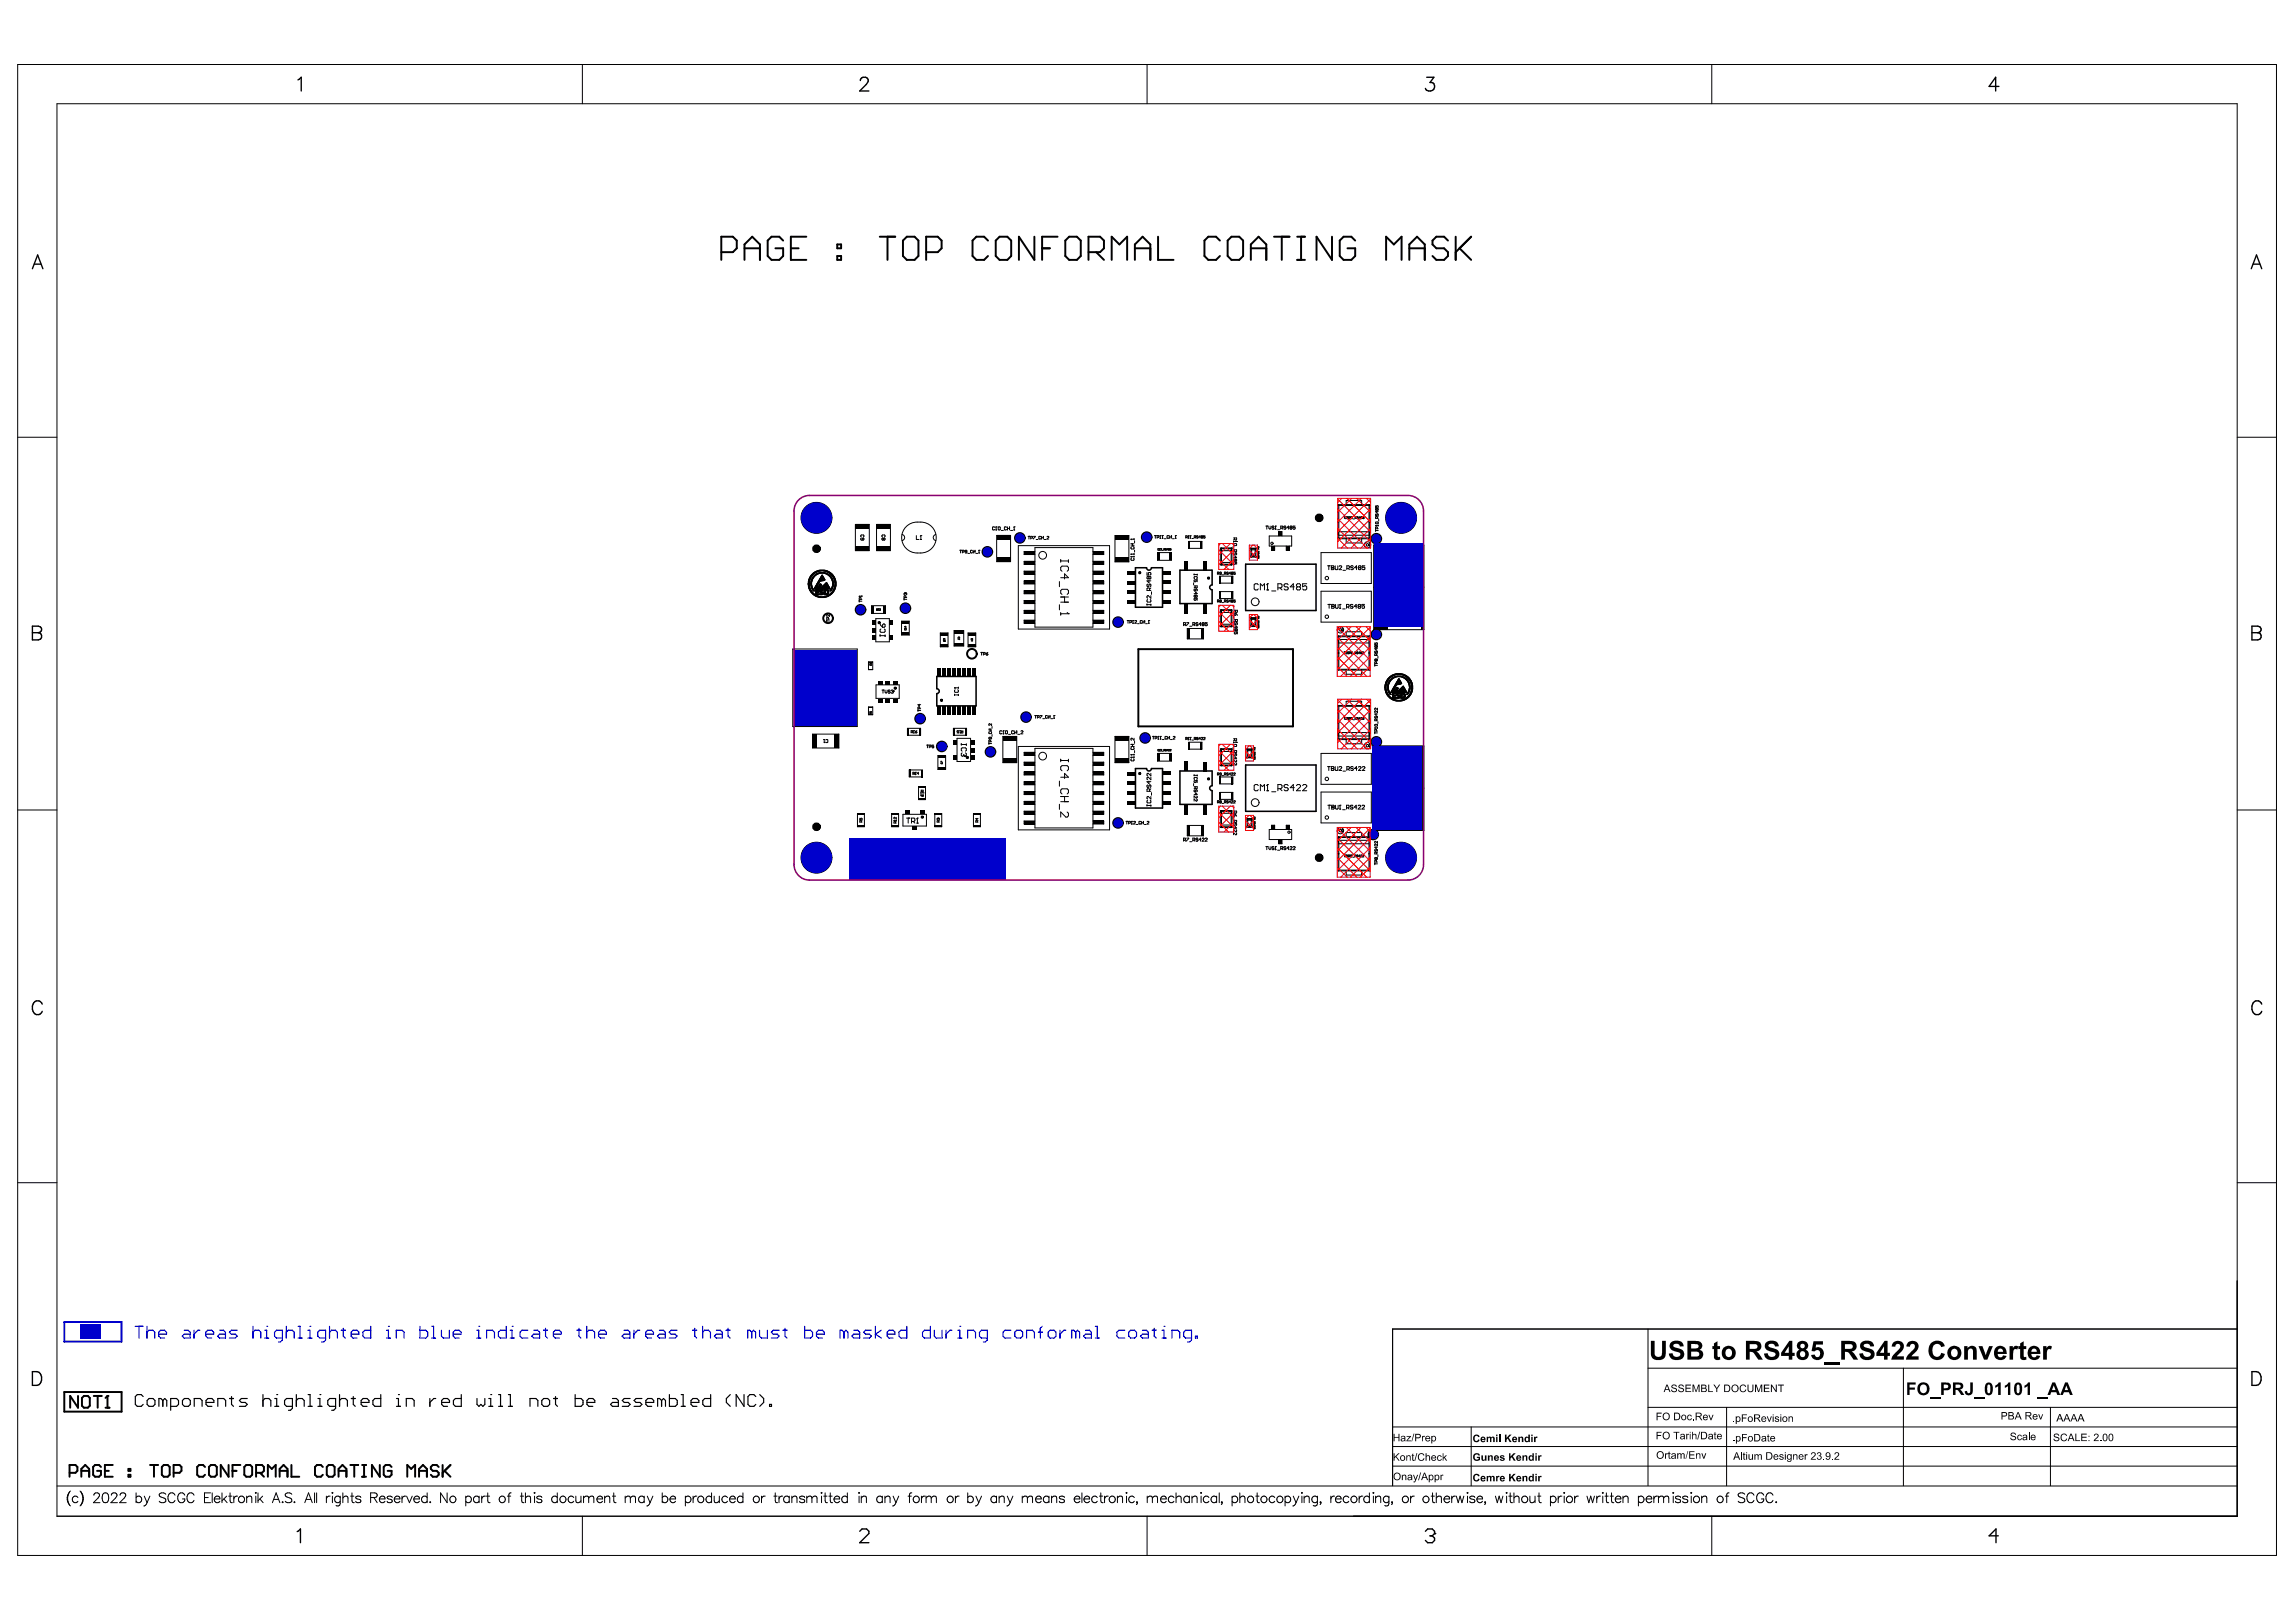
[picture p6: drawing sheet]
<svg xmlns="http://www.w3.org/2000/svg" width="297mm" height="210mm" viewBox="0 0 297 210" stroke-linecap="round" stroke-linejoin="round" font-family="sans-serif">
<g fill="none" stroke="#000" stroke-width=".13">
<path d="M104.5 75.5h.2M104.5 75.4h.2M104.5 75.6h.2M104.5 75.7h.2M104.6 75.2h.1M104.6 75.3h.1M104.6 75.4h.1M104.6 75.7h.1M104.6 75.8h.1M104.6 75.9h.1M104.6 75.1h.2M104.6 75.2h.2"/>
<path d="M104.6 75.9h.2M104.6 76h.2M104.6 75h.2M104.6 76.1h.2M104.7 74.9h.1M104.7 75h.1M104.7 76.1h.1M104.7 76.2h.1M104.7 74.8h.2M104.7 74.9h.2M104.7 76.2h.2M104.7 76.3h.2"/>
<path d="M104.8 74.7h.1M104.8 76.4h.1M104.8 74.7h.2M104.8 76.4h.2M104.8 76.5h.2M104.8 74.6h.2M104.9 76.5l.2 .1M104.9 75.5h.1M104.9 74.5h.2M104.9 75.6h.1M104.9 76.6h.2M104.9 74.8h-.2"/>
<path d="M104.9 75.2h.1M104.9 75.3h.1M104.9 75.4h.1M104.9 75.7h.1M104.9 75.8h.1M104.9 75.2h.2M104.9 75.8l.2 .1M104.9 75.9h.2M104.9 76.6l.2 .1M105 75.1h.1M105 75.9l.1 .1M105 76h.1"/>
<path d="M105 76.7h.2M105 74.4h.2M105 74.6l-.2 .1M105 75h.1M105 76.1h.1M105 74.9h.1M105 76.1h.2M105 74.3h.2M105 76.2h.2M105 76.8h.3M105.1 74.5l-.2 .1M105.1 74.8h.1"/>
<path d="M105.1 74.9h.1M105.1 76.2h.1M105.1 75.1h-.2M105.1 76.3h.1M105.1 76.3h.2M105.1 76.8h.2M105.1 74.3h.2M105.1 74.7h.2M105.1 74.2h.3M105.1 75h-.1M105.1 76.4h.2M105.1 76.9h.3"/>
<path d="M105.2 74.4h-.3M105.2 74.7h.1M105.2 76.4h.1M105.2 76.9h.2M105.2 74.9h-.2M105.2 76.4h.2M105.2 74.2h.3M105.2 74.6h.2M105.2 76.5h.2M105.2 76.9h.3M105.2 74.1h.3M105.2 77h.8"/>
<path d="M105.3 74.8h-.2M105.3 74.1h.3M105.3 74.3h-.2M105.3 76.2h2.1M105.3 77h.3M105.3 66.7v.5M105.3 66.9h.3M105.3 74.5h.2M105.3 76.1h2.1M105.4 74.5h.1M105.4 74.6l-.2 .1M105.4 76.1h2"/>
<path d="M105.4 77h.2M105.4 74h.3M105.4 76.1h.7M105.4 77.1h.3M105.4 76h.6M105.4 74h.4M105.4 74.2h-.2M105.4 74.4h.2M105.4 74.5l-.1 .1M105.4 76h.5M105.4 77.1h.4M105.5 74h.3"/>
<path d="M105.5 74.4h.2M105.5 77.1l.4 .1M105.5 75.9h.3M105.5 74.3h.2M105.5 75.8h.3M105.5 76.5h.2M105.5 76.3h.5M105.5 76.4h.5M105.5 76.5l.4 .1M105.5 76.6h.4M105.5 76.7h.4M105.5 76.7h.2"/>
<path d="M105.5 76.8h.2M105.5 76.8h.5M105.5 76.9h.5M105.6 75.8h.2M105.6 77.2h.4M105.6 75.7h.2M105.6 74.3h.3M105.6 74.4h-.2M105.6 77.2h.6M105.6 66.7v.5M105.6 73.9h.6M105.6 74.1h-.3"/>
<path d="M105.6 75.6h.2M105.7 74.2h.3M105.7 75.5h.2M105.7 73.9h1.3M105.7 75.6h.2M105.7 77.2h1.3M105.7 75.4h.2M105.8 73.9h1.2M105.8 75.4h.2M105.8 75.4h.1M105.8 77.3h1.2M105.8 75.3h.2"/>
<path d="M105.8 67.2h.2M105.8 74.2h1.1M105.8 74.3h-.3M105.9 75.2h.2M105.9 75.6h-.3M105.9 66.7h.1M105.9 66.7v.5M105.9 66.7h-.1M105.9 75.2h.6M105.9 75.2h.4M105.9 73.8h.9M105.9 74.1h.9"/>
<path d="M105.9 75.5h-.2M105.9 77.3h.9M105.9 75.1h.8M106 75h.7M106 75.1h.7M106 75.7h.3M106 75.8h.3M106 75.8h.2M106 75.8h.1M106 75.9h.1M106 76.4h-.5M106 75.6h.2"/>
<path d="M106 75.6h.3M106 75.9l1.3 .1M106 73.9l-.5 .1M106 74.1h.7M106 74.9h.7M106 76h1.3M106 76h.2M106 76.5h.3M106 73.8h.7M106 75.6h.1M106 76.5h.2M106 76.5l.4 .1"/>
<path d="M106 76.8h.2M106 76.9h.5M106 76.9h.4M106 77.3h.7M106.1 74.9h.5M106.1 75.8h.1M106.1 76.4h.4M106.1 76.6h.3M106.1 76.8h.1M106.1 77h.3M106.1 74.8h.5M106.1 75.2l-.3 .1"/>
<path d="M106.1 76.3h.4M106.1 76.6h.4M106.1 74.1h.5M106.1 74.7h.5M106.2 74.7h.3M106.2 74.7h.4M106.2 74.6l.3 .1M106.2 76.1h1.1M106.2 74.6h.3M106.2 76.7h.3M106.3 74.6h.2M106.3 76h1"/>
<path d="M106.3 74.5h.1M106.3 76.7h.2M106.3 76.8h.2M106.3 74.2h-.6M106.3 74.4h.1M106.4 75.9h.8M106.4 74.2h.6M106.5 75.8h.7M106.5 76.4h-.5M106.5 76.9h-.5M106.5 73.9h.6M106.5 77.2h.6"/>
<path d="M106.6 75.7h.5M106.6 76.5h.2M106.6 76.3h.4M106.6 76.3h.5M106.6 76.4h.5M106.6 76.4h.6M106.6 76.6h.2M106.6 76.7h.2M106.6 76.8h.2M106.6 76.9h.5M106.6 76.9h.4M106.6 77h.4"/>
<path d="M106.6 75.1h-.7M106.7 75.6h.4M106.7 73.9l.5 .1M106.7 77.2h.4M106.7 74.2h.3M106.7 75.6h.3M106.8 75.5h.2M106.8 74.3h.3M106.8 75.4h.2M106.9 74.3h.3M106.9 75.4h.1M106.9 76.8h.3"/>
<path d="M106.9 74h.3M106.9 74h.4M107 77.1h.3M107 74.3h.2M107 76.5h.2M107 76.8h.2M107 74h.3M107 76.7h.2M107 74.4h.2M107 76.6h.2M107.1 74.1h.3M107.1 74.4h.2"/>
<path d="M107.1 77h.3M107.1 76.9h-.5M107.2 74.1h.2M107.2 74.5h.2M107.2 74.1h.3M107.2 77h.3M107.2 74.2h.3M107.2 76.9h.3M107.2 77.1l-.4 .1M107.3 74.5l.2 .1M107.3 74.2h.3M107.3 79.5v.3l-.3-.3v.3"/>
<path d="M107.3 74.6h.2M107.3 76.5h.2M107.4 74.2h.2M107.4 74.6l.1 .1M107.4 76.9h.2M107.4 74.3h.2M107.4 76.4h.2M107.4 76.8h.2M107.4 74.3h.3M107.4 74.7h.2M107.4 76.3h.2M107.4 77h-.3"/>
<path d="M107.5 74.3h.2M107.5 74.8h.1M107.5 76.3h.1M107.5 74.4h.2M107.5 76.7h.2M107.5 74.4h.3M107.5 74.8h.2M107.5 76.2h.2M107.5 76.2h.1M107.5 76.7h.3M107.5 74.9h.2M107.5 76.4h-.1"/>
<path d="M107.6 74.9h.1M107.6 76.1h.1M107.6 76.9h-.3M107.6 74.5h.2M107.6 75h.1M107.6 75h.2M107.6 75.1h.2M107.6 76h.2M107.6 76.6h.2M107.6 75.9h.2M107.7 74.5l.2 .1M107.7 75.2h.1"/>
<path d="M107.7 75.8h.1M107.7 75.9h.1M107.7 76.5h.2M107.7 74.6h.2M107.7 75.3h.1M107.7 75.4h.1M107.7 75.7h.1M107.7 76.8h-.3M107.7 75.5h.1M107.7 75.6h.1M107.8 74.6h.1M107.8 76.5h.1"/>
<path d="M107.8 74.7h.2M107.8 76.4h.2M107.8 76.6l-.2 .1M107.8 74.8h.2M107.8 76.3h.2M107.9 74.8h.1M107.9 76.3h.1M107.9 74.9h.1M107.9 74.9h.2M107.9 76.2h.1M107.9 76.5l-.2 .1M107.9 75h.2"/>
<path d="M107.9 76.1h.2M107.9 76.2h.2M108 75.1h.1M108 76h.1M108 76.4h-.2M108 75.2h.1M108 75.9h.1M108 75.3h.2M108 75.4h.2M108 75.7h.2M108 75.8h.2M108 75.8h.1"/>
<path d="M108 75.5h.2M108 75.6h.2M108.1 76.2h-.2M110.7 67.9h1.8v3.4h-1.8zM111.2 77.2h.1M111.2 77.2h.3M111.2 77.7v.2M111.2 77.8h.3M111.4 77.6l-.1-.3-.1 .1v.2h.3M111.4 69.6v.1v.2h.3l.1-.2-.2-.1v.3M111.4 69.5v-.1v-.2l.4 .1-.1 .2M111.5 77.1v.1"/>
<path d="M112.8 78.4h1.8v1h-1.8zM113.4 67.9h1.8v3.4h-1.8zM113.4 78.9h.1M113.4 78.9l.1 .1M113.5 78.8h-.1v.1M113.6 78.8h.1M113.7 79h.1M113.7 78.8v.2M113.8 78.8h.1v.2h-.1M114.2 69.5l-.1-.1 .1-.2 .3 .1-.1 .2M114.3 69.7l-.1-.1-.1 .1 .1 .2 .1-.1M114.3 69.7l.1-.1 .1 .1-.1 .2-.1-.1"/>
<path d="M114.3 69.7v.1M116.7 69.2a.4 .4 0 0 1 .3 .4 .4 .4 0 0 1-.3 .4M117 77.6h.3M117 77.4v.3M117.1 76.7h.1M117.1 76.7l-.1 .1v.2M117.1 76.7v.1M117.1 76.8h.2v.2M117.1 76.8v.1M117.2 77.3l-.1-.2-.1 .1v.1h.3M117.2 68.1a2.48 2.48 0 0 1 3.6 .5 2.04 2.04 0 0 1-.1 2.2 2.04 2.04 0 0 1-2.1 .8 2 2 0 0 1-1.8-1.3 2 2 0 0 1 .4-2.2zM118.6 69.3v.5h.3"/>
<path d="M119.1 69.8h.1M119.1 69.3h.1M119.1 69.3v.5M119.1 69.3v.1M121.1 69.2a.4 .4 0 0 0-.4 .4 .4 .4 0 0 0 .4 .4M124.2 71.2h.2M124.3 71.2v.4M124.5 71.4h.2v-.1l-.2-.1v.4M125.1 71.4l-.2-.1v-.1l.2 .1v.2h-.2M125.2 71.6h.2M125.8 71.3h-.2v.2h.2M125.9 71.4h.2"/>
<path d="M125.9 71.2v.4M126.1 71.2v.4M126.3 71.6h.2M126.6 71.6h.1M126.7 71.2h.1M126.7 71.2v.4M126.7 71.2l-.1 .1M128.7 68.2h-.1h-.2v.3l.1 .1 .2-.1M128.8 68.6h.1M128.9 68.2h.1M128.9 68.2v.4M128.9 68.2h-.1"/>
<path d="M128.9 69.3h1.8v3.4h-1.8zM129.1 68.2h.1h.2l-.1 .4-.2-.1zM129.5 68.6h.3M130.2 68.2h-.1h-.2v.3l.1 .1 .2-.1M130.3 68.2v.4M130.3 68.4h.3M130.6 68.2v.4M130.7 68.6h.3M131.1 68.6h.2M131.2 68.2h.1M131.2 68.2v.4M131.2 68.2h-.1"/>
<path d="M131.7 70.6h11.8v10.8h-11.8zM133 69.4h.2M133.1 69.4v.4M133.4 69.6h.1l.1-.1-.2-.1v.4M133.7 69.4h.2l-.2 .4M133.9 73.9h-1.4v.4h1.4M133.9 75.2h-1.4v.4h1.4M133.9 76.4h-1.4v.4h1.4M133.9 71.4h-1.4v.4h1.4M133.9 72.6h-1.4v.4h1.4M133.9 77.7h-1.4v.4h1.4M133.9 79h-1.4v.4h1.4"/>
<path d="M133.9 70.9h7.5v10.3h-7.5zM134.1 69.8h.2M134.6 69.5h-.2l.1 .3 .1-.1M134.8 69.4v.4M134.8 69.6h.2M135 69.4v.4M135.1 69.8h.2M135.5 69.5h.2l-.2 .3h.2M137.1 75.3v.6M137.1 78.3v.6M137.2 74.8h1l-.5-.5v.6M137.2 77.3h1"/>
<path d="M137.2 72.6h1M137.2 72.4v.4M137.2 79.3v.3M137.2 77.9h1M137.2 79.4h1M137.4 76.9l-.2-.1v-.4l.2-.1h.7l.1 .1v.4l-.1 .1M137.4 73.9l-.2-.1v-.4l.2-.1h.7l.1 .1v.4l-.1 .1M137.7 77.3v.6M138.1 79.3l.1 .1M138.2 79.4h.1M138.2 72.4v.4M141.4 73.9h1.4v.4h-1.4"/>
<path d="M141.4 75.2h1.4v.4h-1.4M141.4 76.4h1.4v.4h-1.4M141.4 72.6h1.4v.4h-1.4M141.4 71.4h1.4v.4h-1.4M141.4 77.7h1.4v.4h-1.4M141.4 79h1.4v.4h-1.4M144.2 69.3h1.8v3.4h-1.8zM146.3 72h.1M146.3 71.7h.1M146.3 69.8h.1M146.3 72h.4M146.3 72l.1 .1"/>
<path d="M146.3 71.7h.4M146.3 71.7l.1 .1M146.3 70.6h.4M146.3 70.4h.4M146.3 69.8h.4M146.4 72.2l-.1 .1 .1 .2 .3-.1-.1-.2M146.4 70.8h-.1l.1 .2h.3l-.1-.2M146.5 70.4v.2M146.7 69.7v.1M146.7 71.6v.2M146.7 72v.1M146.8 70v.2"/>
<path d="M146.8 71.2v.2M148.4 74.1v.3h.2v-.1v-.2l.3 .1-.1 .2M148.4 78.2v.1M148.4 78.3h.5M148.5 75.6l-.1 .2 .2 .1v-.2l.2-.1 .1 .1-.1 .2M148.5 77.6l-.1 .1 .1 .2h.3l.1-.1-.1-.2M148.6 74.7v-.1l-.2 .1 .1 .2 .1-.1M148.6 74.7l.1-.1 .2 .1-.1 .2-.2-.1M148.6 75.1v.3l-.2-.2h.5M148.6 74.7v.1M148.7 76.4l-.1-.3-.2 .1v.2h.5M148.9 77.1v.3l-.3-.3-.2 .1 .1 .2"/>
<path d="M148.9 78.2v.1M148.9 76.1l-.2 .2M149 76.6v.3M149.3 69.3h.3M149.5 69.3v.4M149.7 69.5h.2v-.1l-.2-.1v.4M149.7 71.5h1.8v1h-1.8zM149.9 71h-.1v.2h.1M150 71.2h.1M150 71h.1M150 71v.2M150 69.7h.2"/>
<path d="M150.1 69.3h.1M150.1 69.3v.4M150.1 69.3l-.1 .1M150.2 71h.1l-.1 .2h.1M150.3 69.7h.2M150.4 71.2h.1M150.4 69.3h.1M150.4 69.3v.4M150.4 69.3l-.1 .1M150.6 71.1l.1-.1h-.1v.2M150.6 69.7h.3M150.6 71.1l.1 .1"/>
<path d="M150.9 71h-.1l.1 .2h-.1M151.1 71.1h-.1l.1-.1v.2M151.2 71.1v-.1h.1v.1M151.2 71.1v.1h.1v-.1M151.2 71.1h.1M151.2 69.4h-.2v.2h.2M151.3 69.3v.4M151.3 69.5h.3M151.5 71h-.1l.1 .2h-.1M151.6 69.3v.4M151.7 69.7h.2M152 69.7h.1"/>
<path d="M152.1 69.3h.1M152.1 69.3v.4M152.1 69.3l-.1 .1M153.4 69.5h.2v-.1l-.2-.1v.3M153.5 69.5l.1 .1M153.7 69.6h.1M153.8 69.3h.1M153.8 69.3l-.1 .1M153.8 69.3v.3M153.8 70.1h1.7v.9h-1.7zM154 69.6h.1M154 69.3h.1"/>
<path d="M154 69.3v.3M154 69.3v.1M154.2 69.7h.2M154.4 75.4v.3M154.5 74.4h.4M154.5 75.8h.4v.2l-.2 .1-.1-.3M154.5 76.8h.4l-.2-.2v.3M154.5 74.3v.1M154.5 69.5h.2v-.1l-.2-.1v.3M154.6 74.9l-.1-.1 .1-.2 .3 .1-.1 .2M154.6 75l-.1 .1 .1 .2 .2-.1-.1-.2h.2v.3M154.6 76.2l-.1 .1 .1 .2 .1-.1 .1-.2 .1 .1-.1 .2"/>
<path d="M154.6 77.4l-.1 .1 .1 .2 .2-.1-.1-.2h.2v.3M154.6 69.5l.1 .1M154.6 76l-.1 .1M154.7 77.1l-.1-.1-.1 .1 .1 .2 .1-.1M154.7 77.1l.1-.1 .1 .1-.1 .2-.1-.1M154.7 77.1v.1M154.9 74.3v.1M155 69.4l-.1-.1-.1 .1 .2 .2h-.2M155.3 69.5h-.2l.2-.2v.3M155.5 69.5v.1h.1v-.1M155.5 69.5v-.2l.1 .1v.1M155.5 69.5h.1"/>
<path d="M155.9 69.3h-.2v.2h.2v.1h-.2M157.5 74.2h.2v-.1l-.2-.1v.3M157.5 77.8h.2v-.1l-.2-.1v.3M157.6 77.8l.1 .1M157.6 74.2l.1 .1M157.8 74.6h1.7v.9h-1.7zM157.8 76.6h1.7v.9h-1.7zM157.9 77.8v-.2l.1 .1v.1M157.9 77.8v.1h.1v-.1M157.9 77.8h.1M157.9 70.9l1.5 .1h-1.4zM157.9 70.9l.1 .1v2.1z"/>
<path d="M157.9 78.9l1.5 .1h-1.4zM157.9 78.9l.1 .1v2.1zM158 71h1.3v.3h-1.3zM158 79h1.3v.3h-1.3zM158 72.8h1.4v.3h-1.4zM158 73.1v-.1h1.3v.1M158 74.2l-.2-.1 .1-.1 .1 .1v.2h-.2M158.1 74.4h.2M158.1 78h.2M158.4 74.2h.2v-.1l-.2-.1v.3M158.4 77.8h.2v-.1l-.2-.1v.3M158.5 74.2l.1 .1"/>
<path d="M158.5 77.8l.1 .1M158.9 74.1h-.2l.2 .1v.1h-.2M158.9 77.7h-.2l.2 .1v.1h-.2M159.2 74.2h-.2l.2-.2v.3M159.2 77.8h-.2l.2-.2v.3M159.3 70.9l.1 .1-.1 2.1zM159.3 78.9l.1 .1-.1 2.1zM159.4 74.2v-.2l.1 .1v.1M159.4 74.2h.1M159.4 74.2v.1h.1v-.1M159.4 77.8v-.2l.1 .1v.1M159.4 77.8v.1h.1v-.1"/>
<path d="M159.4 77.8h.1M159.5 70.7v.3M159.6 71.1h.4v.2l-.2 .1-.1-.3M159.6 69.6h.4v.2l-.2 .1-.1-.3M159.6 72.1h.4l-.2-.2v.3M159.6 70.4l.3-.1 .1 .2-.3 .1zM159.6 70v.1M159.6 70.1h.4M159.6 79.8v.2M159.7 72.7l-.1 .1 .1 .2 .2-.1-.1-.2h.2v.3M159.7 71.5l-.1 .1 .1 .2 .1-.1 .1-.2 .1 .1-.1 .2M159.7 79h.4v.2h-.2l-.1-.2"/>
<path d="M159.7 79.4h.2v.2h-.1zM159.7 69.7l-.1 .2M159.7 71.3l-.1 .1M159.8 72.4l-.1-.1-.1 .1 .1 .2 .1-.1M159.8 72.4l.1-.1 .1 .1-.1 .2-.1-.1M159.8 72.4v.1M159.8 74h-.2v.2h.2v.1h-.2M159.8 77.6h-.2v.2h.2v.1h-.2M159.8 79.1l-.1 .1M159.9 79.4l.2 .2M159.9 70l.1 .1M160 70.1h.1"/>
<path d="M161.8 71h.7h-.6zM161.8 72h.7l-.6 .1zM161.8 71h.1v1.1zM161.8 79.9l.7 .1h-.6zM161.8 79.9l.1 .1v1.1zM161.9 71.9h.5v.1h-.5zM161.9 71h.5v.2h-.5zM161.9 80h.5v.2h-.5zM162.4 71h.1l-.1 1.1zM162.4 79.9l.1 .1-.1 1.1zM162.6 71.1v.2M162.7 71l.1-.1-.1 .2z"/>
<path d="M162.7 71.8h.2l-.1-.1v.2M162.7 71.3h.2l-.1 .2-.1-.2M162.7 71.5v.1l.1-.1v.2M162.7 79.9v-.2l.2 .1-.1 .1M162.7 70.9v-.2h.1v.2M162.7 72.1v.2l.1-.1v-.1h.1v.2M162.7 79.9v.2l.1-.1v-.1h.1v.2M162.7 71.4v.1M162.8 72h-.1h.1M162.8 72h.1h-.1M162.8 70.9l.1 .2M162.8 72h.1"/>
<path d="M162.8 75.7l-.1-.2h-.3l-.1 .2v.5l.1 .1h.3l.1-.1M163.1 76.3v-.8l.2 .3 .3-.3v.8M163.8 68.1h.2M163.9 76.3h.2M163.9 68.1v.4M164 75.5h.1M164 75.5v.8M164 75.5l-.1 .2M164.2 68.1v.2l.1 .2 .1-.2v-.2M164.2 69.4h2.9v1.3h-2.9zM164.5 70.7v.5h.4v-.5M164.5 76.5h.6"/>
<path d="M164.8 68.1h-.2v.1l.2 .1v.1v.1l-.2-.1M165 68.5h.1M165 68.1h.1M165 68.1v.4M165.3 68.5h.3M165.3 76.1h.4l.2-.2v-.2l-.2-.2h-.4v.8M165.5 69.4v-.6h.4v.6M165.6 76.1l.3 .2M165.7 68.3h.3l-.1-.2h-.2v.4M165.8 68.3l.2 .2M166.4 68.1h-.2l-.1 .1 .2 .1 .1 .1-.1 .1-.2-.1M166.4 70.7v.5h.4v-.5"/>
<path d="M166.7 75.7l-.2-.2h-.2l-.2 .3 .2 .1h.2l.2 .3-.2 .1h-.2l-.2-.1M166.8 68.3h-.3l.2-.2v.4M167 68.3l-.1-.1 .1-.1h.2l-.1 .2M167 68.3h-.1l.1 .2 .2-.1-.1-.1M167 68.3h.1M167.5 75.9h-.6l.4-.4v.8M167.6 68.1h-.3v.2l.1-.1 .2 .1-.1 .2-.2-.1M167.9 75.9l-.2-.1 .2-.3h.2l.2 .2-.2 .2M167.9 75.9h.2M167.9 75.9l-.2 .2 .2 .2h.2l.2-.1-.2-.3M169.1 75.5h-.6v.4l.3-.1 .3 .1v.3l-.2 .1h-.2l-.2-.1M170.9 71.5h6.5v4h-6.5z"/>
<path d="M170.9 76.5h6.5v4h-6.5zM171.7 73.2h.4M171.8 78.2h.3M171.9 73.2v.5M172 78.2v.5M172.2 73.5h.1M172.2 73.2l.4 .1-.1 .2 .1 .1-.1 .1h-.3zM172.2 73.5h.3M172.3 78.5h.1M172.3 78.2l.3 .1-.1 .2 .1 .1-.1 .1h-.2zM172.3 78.5h.2M172.7 73.2v.4l.1 .1 .3-.1v-.4"/>
<path d="M172.8 78.2v.4l.1 .1 .2-.1v-.4M173.1 67.5h.1M173.1 69.6l4.1 .1h-4zM173.1 65.3l.1 .1v4.3zM173.1 65.3l4.1 .1h-4zM173.2 68.8h4v.5h-4zM173.2 73.3l.1-.1 .3 .1-.4 .4h.4M173.3 78.7h.2M173.4 78.2h.1M173.4 78.2v.5M173.4 78.2l-.1 .1M173.7 78.8h.3"/>
<path d="M173.7 73.8h.4M173.8 66.9h.2M173.9 66.9v.2M174.1 66.9h.1M174.1 67.1h.1M174.1 66.9v.2M174.2 69.7h2v.6h-2zM174.2 64.8h2v.6h-2zM174.2 78.6h.3v-.3l-.3-.1v.5M174.2 73.6h.3l.1-.3-.4-.1v.5M174.4 78.6l.1 .1M174.4 73.6l.2 .1"/>
<path d="M174.5 66.9h-.2l.2 .1-.1 .1h-.1M174.6 67h.1v-.1h-.1v.2M174.8 66.9h.2l-.2 .2h.2M175 78.3v-.1l-.3 .1 .1 .2 .2 .1v.1l-.3-.1M175.1 67.2h.1M175.1 73.3l-.1-.1-.3 .1 .1 .2 .3 .1-.1 .1-.3-.1M175.3 67h.1l.1-.1h-.2v.2M175.4 67l.1 .1M175.5 78.5h-.3l.3-.3v.5M175.6 73.5h-.4l.3-.3v.5M175.7 66.9h-.1l.1 .1v.1h-.1M175.8 78.5l-.1-.1 .1-.2 .2 .1v.2"/>
<path d="M175.8 78.5l-.1 .1 .1 .1 .2-.1v-.1M175.8 78.5h.2M175.8 73.5l-.1-.1 .1-.2 .3 .1-.1 .2M175.8 73.5l-.1 .1 .1 .1 .3-.1-.1-.1M175.8 73.5h.2M176 67h-.2l.1-.1v.2M176.1 67v-.1h.1v.1M176.1 67v.1h.1v-.1M176.1 67h.1M176.5 66.9h-.2v.1h.2l-.1 .1h-.1M176.5 78.2h-.3v.3l.2-.1 .1 .1v.2l-.3-.1M176.6 73.2h-.4v.3l.3-.1 .1 .2-.1 .1-.3-.1"/>
<path d="M177.1 67.5h.1M177.1 65.3l.1 .1v4.3zM177.7 70.5h6.5v11h-6.5zM178 68h.1M178 65.5v.2h.1v-.2h.2l-.1 .2M178 68.5v.3M178 68.7h.3M178 68v.1M178 68h.3M178 67.6h.2l.1 .1-.3 .1zM178 66.5v.2l.2-.2 .1 .1-.1 .1M178.1 65.9h-.1v.1h.1"/>
<path d="M178.1 65.9h.2l-.1 .1h-.1M178.1 65.9v.1M178.1 66.2v.2l-.1-.2h.3M178.2 67.1v-.2h-.2v.2h.3M178.2 68.4l-.1-.2-.1 .1v.1h.3M178.3 68v.1M178.3 66.9l-.1 .1M178.4 67.2v.2M180.1 76.9l1.4 1.2M180.1 79.4l1.4 1.2M180.1 74.3l1.4 1.3M180.1 71.8l1.4 1.2"/>
<path d="M180.4 76.5l1.4 1.2M180.4 79l1.4 1.2M180.4 73.9l1.4 1.2M180.4 71.4l1.4 1.2M180.8 66.8v.5M180.8 67h.4M181.2 66.8v.5M181.3 66.8h.1h.3l-.4 .5h.4M102.6 84h8.3v10h-8.3zM102.8 84.5h7.5v9h-7.5zM105.1 95h3.4v1.8h-3.4zM106.6 95.7h.1"/>
<path d="M106.6 96.1h.1M106.6 95.7v.4M106.7 96l-.1 .1M106.8 95.8l.1-.1 .2 .1-.1 .3-.2-.1M107 80.4h.3M107 80.2v.3M107.2 80.1v-.2h-.2v.2h.3M112.4 91.5h.5v1h-.5zM112.4 85.6h.5v1.1h-.5zM112.5 85.8h.2v.1h-.1v-.1M112.5 92.1h.1M112.5 92.1h.2"/>
<path d="M112.5 92.1l.1 .1M112.6 85.9h-.1M112.7 92.4l-.1-.2-.1 .1v.1h.2M112.7 86v.1l-.2-.1v.1M112.7 92.1v.1M112.7 92.2v.1M113.3 80.1h1.8v3h-1.8zM113.3 88.6h3v1.8h-3zM113.9 82.2v.2M113.9 80.7l.3 .5M113.9 82.3h.6M114 81.4l-.1 .1v.2l.1 .1h.4l.1-.1v-.2l-.1-.1"/>
<path d="M114.1 89.3h.3M114.2 80.9l.2-.2 .1 .2v.2l-.1 .1h-.2zM114.2 89.3v.4M114.5 89.3v.3l.1 .1 .2-.1v-.3M114.5 82.2v.2M115.2 89.4l-.1-.1-.2 .1 .1 .1 .2 .1-.1 .1-.2-.1M115.3 89.4l.2-.1 .1 .1M115.4 89.5h.1M115.5 89.5l.1 .1-.1 .1-.2-.1M115.6 89.4h.1M115.6 89.4l-.1 .1M116.6 80.4h1v1.8h-1z"/>
<path d="M117 81.3h.1M117 81.3h.2M117.1 81.4v.1h.1v-.1M117.1 81v.2l-.1-.1h.2M117.2 81.3h.1M117.4 94.3h1.7v.9h-1.7zM117.6 99.6h1.7v.9h-1.7zM117.9 94.8h.1l.1-.2h-.2v.3M118 94.8l.1 .1M118.2 94.9h.1M118.2 94.6h.1M118.2 94.6v.3"/>
<path d="M118.4 94.7h.2v.1l-.1 .1zM118.5 99.9h.1M118.5 99.9l-.1 .1M118.5 99.9v.3M118.6 94.6l-.2 .1M118.8 91.8v.3M118.8 92h.3M118.9 91.1v.3l-.1-.2h.3M119 91.7l-.1-.2h-.1v.2h.3M119.9 96.4h.2M120 96.4v.4M120.2 96.7l.3-.1-.1-.2h-.2v.4"/>
<path d="M120.8 96.4h-.2v.2h.2l-.1 .2-.1-.1M121.3 97.8h1v1.8h-1zM121.6 81.9h1v1.8h-1zM121.7 98.6v-.1l.2 .1M121.8 98.7v.1h.1v-.1M122.1 82.8l-.1 .1h.1M122.1 82.8v-.2l.1 .1v.1M122.1 82.9l.1 .1M122.1 82.9h.1M122.2 83h.1M122.2 82.8v.2M123.3 94.3h1.7v.9h-1.7z"/>
<path d="M123.4 81.6h1.3v2h-1.3zM123.5 89h.1M123.5 89h.5M123.5 89.9h.5M123.5 89.8v.2M123.5 89l.1 .1M123.6 89.3h-.1l.1 .3h.3l.1-.1-.1-.2M123.8 95.6h1.8v2.9h-1.8zM124 88.9v.2M124 89.8v.2M124 82.6v-.2l.2 .1-.1 .1M124 94.6h-.2l.1 .2 .1-.1v.2h-.2"/>
<path d="M124.1 82.6v.2l-.1-.2v.2M124.2 94.6h.1M124.2 94.9h.1M124.2 94.6v.3M124.3 94.8l-.1 .1M124.4 96.2v.3M124.4 96.3h.6M124.4 94.6l.1 .1M124.5 97.2l-.1-.1v-.2l.1-.1h.4l.1 .1v.2l-.1 .1M124.5 97.4l-.1 .1v.3l.1 .1 .2-.1M124.6 94.6v.3l-.2-.1v-.1h.2M124.7 97.6v.2"/>
<path d="M124.7 97.8l.1 .1M124.8 97.9h.1M124.9 97.4l.1 .1v.3l-.2 .1M125 96.2v.3M125.2 81.9h1v1.8h-1zM125.6 82.9h.2l-.1-.1v.2M125.7 82.8v-.2l.1 .1v.1M126.9 84.4h.2M127 84.4v.4M127.2 84.7l.3-.1-.1-.2h-.2v.4M127.6 84.6h.1l.1 .1-.2 .1zM127.8 84.4l-.2 .2"/>
<path d="M127.9 94.6h.4M127.9 96.1v.2M127.9 96.2h.4M127.9 94.4h.4M128 94.7v.2h.3l-.1-.2M128.1 95.4v.2h-.2l.1-.2h.2v.2M128.1 94.4v.2M128.2 96l-.1-.2h-.2v.2h.4M128.3 93.7v.2l-.2-.2h-.2l.1 .2M128.3 94v.2M128.3 95.1v.2M129.6 94.6h-.1h-.2l.1 .4 .2-.1"/>
<path d="M129.7 95.3h1.8v3.4h-1.8zM129.7 95h.2M129.8 94.6h.1M129.8 94.6v.4M129.8 94.6h-.1M130.1 94.6h.2v.4l-.2-.1zM130.5 95h.2M131.1 94.6h-.2v.4l.2-.1M131.3 94.8h.2M131.3 94.6v.4M131.5 94.6v.4M131.7 95h.2"/>
<path d="M131.7 96.6h11.8v10.8h-11.8zM132.1 94.6h.2l-.2 .4h.2M133.9 92.6h.2M133.9 80.3h-1.4v.3h1.4M133.9 97.4h-1.4v.3h1.4M133.9 98.6h-1.4v.4h1.4M133.9 99.9h-1.4v.4h1.4M133.9 96.8h7.5v10.3h-7.5zM134 92.6v.3M134.2 92.8h.2v-.1l-.2-.1v.3M134.6 92.6h.2l-.2 .3M134.9 93h.2"/>
<path d="M135.5 92.7h-.2v.2h.2M135.6 92.6v.3M135.6 92.8h.2M135.8 92.6v.3M136 93h.2M136.3 92.9h.1M136.4 92.6h.1M136.4 92.6v.3M136.4 92.6l-.1 .1M137.2 98.3v.3M137.2 98.4h1M137.4 99.7l-.2-.1v-.4l.2-.1h.7l.1 .1v.4l-.1 .1"/>
<path d="M138.2 98.3v.3M141.4 80.3h1.4v.3h-1.4M141.4 97.4h1.4v.3h-1.4M141.4 98.6h1.4v.4h-1.4M141.4 99.9h1.4v.4h-1.4M144.2 95.3h1.8v3.4h-1.8zM145.8 80.3h.3M145.9 80.3v.4M146.2 80.5h.1l.1-.1-.2-.1v.4M146.3 98h.1M146.3 97.7h.1M146.3 98h.4"/>
<path d="M146.3 98l.1 .1M146.3 97.7h.4M146.3 96.6h.4M146.3 96.3h.4M146.4 96.7l-.1 .1 .1 .2 .3-.1-.1-.2M146.4 98.2l-.1 .1 .1 .2 .3-.1-.1-.2M146.5 96.3v.3M146.5 80.7h.1M146.6 80.3h.1M146.6 80.3l-.1 .1M146.6 80.3v.4M146.7 95.5v.3l-.3-.3-.1 .1 .1 .2"/>
<path d="M146.7 97.6v.1M146.7 97.9v.2M146.8 95.9v.3M146.8 97.1v.3M146.8 80.4h.2l-.2 .3h.2M147.2 80.7h.2M147.7 80.4h-.2v.2h.2M147.9 80.3v.4M147.9 80.5h.2M148.1 80.3v.4M148.2 80.7h.2M148.6 80.7h.1"/>
<path d="M148.6 80.3h.1M148.6 80.3v.4M148.6 80.3v.1M149.1 95.3h.2M149.2 95.3v.3M149.4 95.5h.2l.1-.1-.3-.1v.3M149.7 97.5h1.8v1h-1.8zM149.8 95.6h.1M149.8 95.3h.1M149.8 95.3v.1M149.8 95.3v.3M149.9 97h-.1v.2l.1-.1"/>
<path d="M150 97.2h.1M150 97h.1M150 97v.2M150.1 95.6h.1M150.1 95.3h.1M150.1 95.3v.3M150.1 95.3v.1M150.2 97h.1l-.1 .2h.1M150.4 97.2h.1M150.4 95.7h.2M150.6 97.1h.1v-.1h-.1v.2M150.6 97.1l.1 .1"/>
<path d="M150.9 97h-.1l.1 .2-.1-.1M151 95.4h-.3v.2h.3M151.1 95.3v.3M151.1 95.5h.2M151.1 97.1h-.1l.1-.1v.2M151.2 97h.1l-.1 .2h.1M151.3 95.3v.3M151.4 97h.1l-.1 .2h.1M151.4 95.7h.3M151.8 95.4h.2l-.2 .2h.2M153.1 80.8h.2l.1-.2h-.3v.4M153.3 80.8l.1 .2"/>
<path d="M153.4 95.6h.2v-.1l-.2-.1v.3M153.5 95.6l.1 .1M153.5 80.6h.3l-.3 .4M153.6 81.3h2.1v1.4h-2.1zM153.7 95.7h.1M153.8 95.4h.1M153.8 95.4v.3M153.8 95.4l-.1 .1M153.8 96h1.7v.9h-1.7zM153.9 81h.3M154 95.7h.1M154 95.4h.1"/>
<path d="M154 95.4v.3M154 95.4v.1M154.2 95.8h.2M154.3 80.8h.2l.1-.2h-.3v.4M154.5 80.8l.1 .2M154.5 95.6h.2v-.1l-.2-.1v.3M154.6 95.6l.1 .1M155 80.6h-.1h-.2l.1 .2h.2l-.1 .2-.2-.1M155 95.5l-.1-.1-.1 .1 .2 .2h-.2M155.3 95.6h-.2l.2-.2v.3M155.4 80.8h-.3l.2-.2v.4M155.4 95.5h.2l-.2 .2h.2"/>
<path d="M155.6 80.8l-.1-.1 .1-.1h.2l-.1 .2M155.6 80.8h-.1l.1 .2 .2-.1-.1-.1M155.6 80.8h.1M155.7 95.5h.2l-.2 .2h.2M156.2 80.6h-.3v.2l.2-.1 .1 .1-.1 .2-.2-.1M157.9 81l1.5 .1h-1.4zM157.9 96.9h1.5l-1.4 .1zM157.9 99h1.5l-1.4 .1zM157.9 96.9h.1v2.2zM158 96.9h1.3v.3h-1.3zM158 98.8h1.4v.3h-1.4zM158 80.8h1.4v.3h-1.4z"/>
<path d="M159.3 96.9h.1l-.1 2.2zM159.5 96.7v.3M159.6 95.6h.4v.2l-.2 .1-.1-.3M159.6 96.1h.4M159.6 96.4l.3-.1 .1 .2-.3 .1zM159.6 97.1h.4v.2l-.2 .1-.1-.3M159.6 96v.1M159.6 98.1h.4l-.2-.2v.3M159.7 97.5l-.1 .1 .1 .2 .1-.1 .1-.2 .1 .1-.1 .2M159.7 81.2h.4l-.2-.2v.2M159.7 80.2h.4v.2h-.2l-.1-.2M159.7 95.7l-.1 .2"/>
<path d="M159.7 97.3l-.1 .1M159.8 81.8h-.1l.1 .2h.2l-.1-.2h.2v.2M159.8 80.6h-.1l.1 .2 .2-.2h.1l-.1 .2M159.8 80.3l-.1 .1M159.9 81.4h.1h.1l-.1 .2h-.1M159.9 81.4h-.1h-.1l.1 .2h.1M159.9 81.4v.2M159.9 98.3l.1 .1-.1 .2-.3-.3v.3M159.9 98.7l.1 .1-.1 .2-.3-.3v.3M159.9 96l.1 .1M160 96.1h.1M161.3 96.9l.7 .1h-.6z"/>
<path d="M161.3 98h.7l-.6 .1zM161.3 96.9l.1 .1v1.1zM161.4 97.8h.5v.2h-.5zM161.4 97h.5v.1h-.5zM161.8 81h.7l-.6 .1zM161.9 80.9h.5v.1h-.5zM161.9 96.9l.1 .1-.1 1.1zM162.1 97.1v.2M162.2 97l.1-.1-.1 .2zM162.2 97.8h.2l-.1-.1v.2M162.2 97.3h.2v.1l-.1 .1-.1-.2M162.2 97.5v.2l.1-.2v.2"/>
<path d="M162.2 96.9v-.2l.2 .1-.1 .1M162.2 97.4v.1M162.3 96.9l.1 .2M162.3 97.9v.2l-.1-.2v.2M162.3 98.1v.2l-.1-.2v.2M162.6 80.1v.2M162.7 80.3h.2l-.1 .2-.1-.2M162.7 80.8h.2l-.1-.1v.2M162.7 80.5v.1l.1-.1v.2M162.7 81.1v.2l.1-.1v-.1h.1v.2M162.7 80.4v.1M162.8 81h-.1h.1"/>
<path d="M162.8 81h.1h-.1M162.8 81h.1M170.9 97.5h6.5v4h-6.5zM171.7 99.2h.4M171.9 99.2v.5M172.2 99.5h.1M172.2 99.2l.4 .1-.1 .2 .1 .1-.1 .1h-.3zM172.2 99.5h.3M172.7 99.2v.4l.1 .1 .3-.1v-.4M173.1 95.6l4.1 .1h-4zM173.1 86.6l4.1 .1h-4zM173.1 91.3h.1v4.4z"/>
<path d="M173.1 91.3h4.1l-4 .1zM173.1 82.3h.1v4.4zM173.1 82.3h4.1l-4 .1zM173.2 82.8h4v.4h-4zM173.2 94.8h4v.5h-4zM173.2 99.3l.1-.1 .3 .1-.4 .4h.4M173.7 99.8h.4M173.8 92.9h.2M173.9 84.4h.1M173.9 92.9v.2M174 84.4v.2M174.1 92.9h.1"/>
<path d="M174.1 93.1h.1M174.1 84.6h.1M174.1 84.4h.1M174.1 92.9v.2M174.2 95.7h2v.6h-2zM174.2 86.7h2v.6h-2zM174.2 90.8h2v.5h-2zM174.2 81.8h2v.5h-2zM174.2 84.4v.2M174.2 99.5h.3l.1-.2-.4-.1v.5M174.4 99.5l.2 .2M174.5 92.9h-.2l.2 .1-.1 .1h-.1"/>
<path d="M174.5 84.4h-.1h-.1l.2 .2h-.2M174.6 93h.1v-.1h-.1v.2M174.6 84.5h.1v-.1h-.1v.2M174.8 92.9h.2l-.2 .2h.2M174.8 84.6h.1M174.9 84.4h.1M174.9 84.4v.2M174.9 84.4h-.1M175 84.7h.2M175.1 93.1h.1M175.1 99.3l-.3-.1-.1 .2 .3 .1 .1 .1-.1 .1-.3-.1M175.3 84.5h.1l.1-.1h-.2v.2"/>
<path d="M175.3 93h.1l.1-.1h-.2v.2M175.4 84.5l.1 .1M175.4 93l.1 .1M175.6 99.5h-.4l.3-.3v.5M175.7 84.4h-.2l.2 .1v.1h-.2M175.7 92.9h-.1l.1 .1v.1h-.1M175.7 99.3l.1-.1 .3 .1-.4 .4h.4M176 84.5h-.2l.1-.1v.2M176 93h-.2l.1-.1v.2M176.1 92.9h.1l-.1 .2h.1M176.1 84.5v.1h.1v-.1M176.1 84.5h.1"/>
<path d="M176.1 84.5v-.1h.1v.1M176.2 99.3l.1-.1 .3 .1-.4 .4h.4M176.3 92.9h.2l-.2 .2h.2M176.5 84.4h-.2v.1h.2l-.1 .1h-.1M177.1 91.3h.1v4.4zM177.1 82.3h.1v4.4zM177.7 96.5h6.5v11h-6.5zM177.9 94.2h.1M177.9 83.2v.2h.1v-.2h.2l-.1 .2M177.9 86v.2M177.9 93.8l.2-.1 .1 .2-.3 .1zM177.9 94.7v.3"/>
<path d="M177.9 86.1h.3M177.9 94.8h.3M177.9 94.2v.1M177.9 94.2h.3M177.9 84.2v.3l.2-.3 .1 .1-.1 .2M177.9 92.7v.2l.2-.2h.1l-.1 .2M178 83.6h-.1v.2l.1-.1M178 85.3h-.1v.2h.1M178 83.6h.2l-.1 .2-.1-.1M178 85.3h.2l-.1 .2h-.1M178 83.6v.1M178 83.9v.2l-.1-.2h.3"/>
<path d="M178 85.3v.2M178 92.3v.3l-.1-.2h.3M178.1 85.9v-.2l-.2-.1v.3h.3M178.1 84.8v-.2h-.2v.2h.3M178.1 93.3l-.1-.3-.1 .1v.2h.3M178.1 94.6v-.2h-.2v.2h.3M178.2 91.6v.3l-.2-.3-.1 .1v.2M178.2 92v.2l-.2-.2h-.1v.2M178.2 94.1v.2M178.2 84.6l-.1 .1M178.2 93l-.1 .2M178.3 84.9v.3"/>
<path d="M178.3 93.4v.2M179.2 88.9h.1M179.2 89h.1M179.2 88.6h.1M179.2 88.7h.1M179.2 88.8h.1M179.2 89.1h.1M179.2 89.2h.1M179.2 89.3h.1M179.2 88.5h.2M179.2 88.6h.2M179.2 89.3h.2"/>
<path d="M179.2 89.4h.2M179.2 88.4h.2M179.2 89.5h.2M179.3 88.3h.1M179.3 88.4h.1M179.3 89.5h.1M179.3 89.6h.1M179.3 89.6h.2M179.3 88.3h.2M179.3 89.7h.2M179.3 88.2h.2M179.4 88.1h.1"/>
<path d="M179.4 89.8h.1M179.4 88.1h.2M179.4 89.8h.2M179.4 88h.2M179.4 89.9h.2M179.5 89.9h.1M179.5 90h.2M179.5 87.9h.2M179.5 88.2h-.2M179.5 88.9h.1M179.5 89h.1M179.5 88.6h.1"/>
<path d="M179.5 88.7h.1M179.5 88.8h.1M179.5 89.1h.1M179.5 89.2h.1M179.5 87.8h.2M179.5 88.5h.2M179.5 88.6h.2M179.5 89.3h.2M179.5 90.1h.2M179.6 87.8h.2M179.6 88.1h-.2M179.6 88.5h.1"/>
<path d="M179.6 89.3h.1M179.6 89.4h.1M179.6 90.1h.2M179.6 88.4h.1M179.6 89.5h.1M179.6 89.5h.2M179.6 88h-.2M179.6 88.3h.2M179.6 89.6h.2M179.6 90.2h.2M179.7 87.7h.2M179.7 88.2h.1"/>
<path d="M179.7 88.3h.1M179.7 89.6h.1M179.7 90.2h.2M179.7 89.7h.1M179.7 87.9h-.2M179.7 88.1h.2M179.7 88.2h.2M179.7 88.4l-.1 .1M179.7 89.7h.2M179.7 90.3h.3M179.8 88.1h.1M179.8 88.3h-.2"/>
<path d="M179.8 89.8h.1M179.8 90.3h.2M179.8 87.6h.2M179.8 88h.2M179.8 90.3h.3M179.8 87.6h.3M179.8 89.8h.2M179.8 89.9h.2M179.8 87.7l-.2 .1M179.8 90.4h.8M179.9 87.9h.1M179.9 89.6h2.1"/>
<path d="M179.9 90.4h.3M179.9 87.5h.3M179.9 87.9h.2M179.9 88.1h-.2M179.9 89.5h2.1M180 87.5h.3M180 90.5h.3M180 87.4h.3M180 87.6h-.3M180 87.8h.2M180 89.5h.6M180 89.5h.8"/>
<path d="M180 88h-.2M180 89.4h.6M180 87.8h.3M180 89.4h.5M180 90.5h.4M180.1 89.3h.4M180.1 90.5h.4M180.1 97.8l1.4 1.2M180.1 87.4h.4M180.1 89.2h.4M180.1 90.6h.4M180.1 87.7h.3"/>
<path d="M180.1 87.9h-.2M180.1 89.2h.3M180.1 89.7h.5M180.1 89.8h.5M180.1 89.8h.2M180.1 89.9h.2M180.1 90h.5M180.1 90.1h.5M180.1 90.1h.2M180.1 90.2h.2M180.1 90.2h.5M180.1 90.3h.5"/>
<path d="M180.2 87.3h.4M180.2 87.5h-.4M180.2 90.6h.6M180.2 87.7h.3M180.2 89.1h.2M180.3 87.3h.5M180.3 89h.2M180.3 87.3h1.3M180.3 90.6h1.3M180.3 88.9h.2M180.4 87.7l-.3 .1M180.4 88.9h.2"/>
<path d="M180.4 87.6h.5M180.4 90.7h1.2M180.4 88.7h.2M180.4 88.8h.2M180.4 88.7h.3M180.4 97.4l1.4 1.2M180.4 99.9l1.4 1.2M180.5 87.2h1M180.5 87.4h-.5M180.5 87.6h1M180.5 90.7h1M180.5 88.6h.3"/>
<path d="M180.5 88.6h.2M180.5 88.9l-.2 .1M180.5 87.2h.9M180.5 87.5h.9M180.5 88.5h.7M180.6 88.5h.7M180.6 90.1h-.5M180.6 88.4h.7M180.6 88.8h-.2M180.6 89.1h.3M180.6 89.2h.2M180.6 89.2h.1"/>
<path d="M180.6 89.3h.2M180.6 89.3h.1M180.6 89h.2M180.6 88.3h.7M180.6 89.4h1.3M180.6 89.4h.2M180.6 89.5h.2M180.7 87.2h.6M180.7 89h.1M180.7 89.8h.4M180.7 89.8h.1M180.7 89.9h.1"/>
<path d="M180.7 89.9h.2M180.7 90h.3M180.7 90.2h.1M180.7 90.3h.4M180.7 90.7h.6M180.7 88.3h.5M180.7 88.3h.6M180.7 89.2h.1M180.7 90.4h.3M180.7 87.6h-.4M180.7 88.2h.5M180.7 90h.4"/>
<path d="M180.8 87.5h.4M180.8 88.1h.4M180.8 88.2h.4M180.8 89.7h.3M180.8 90.1h.3M180.8 88h.3M180.8 88.1h.3M180.8 89.3h.1M180.8 89.5h1.2M180.8 89.7h.2M180.9 88h.2M180.9 89.2h-.3"/>
<path d="M180.9 89.4h1M180.9 87.9h.1M180.9 87.9h.2M180.9 90.2h.2M180.9 87.8h.1M180.9 89.3h1M180.9 90.1h.2M181 87.8h.1M181 89.3h.9M181 90.2h.1M181 89.3h.8M181 87.6h.5"/>
<path d="M181 89.2h.8M181 89.8h.1M181.1 89.2h.7M181.1 90.3h-.4M181.1 88.6h-.6M181.1 87.3h.6M181.2 89.1h.5M181.2 89.7h.4M181.2 89.7l.5 .1M181.2 89.8h.5M181.2 89.8h.6M181.2 89.8h.2"/>
<path d="M181.2 89.9h.2M181.2 90h.2M181.2 90.1h.2M181.2 90.2h.2M181.2 90.3h.5M181.2 90.4h.4M181.2 87.6h.4M181.3 87.3h.4M181.3 89h.4M181.3 89h.3M181.4 87.4h.4M181.4 88.9h.2"/>
<path d="M181.4 87.7h.3M181.4 90.6h.4M181.5 87.7h.2M181.5 88.8h.1M181.5 90.2h.3M181.5 87.4h.4M181.5 90.5h.4M181.5 87.7h.3M181.5 89.8h.3M181.6 90.5h.3M181.6 87.7l.3 .1M181.6 89.9h.2"/>
<path d="M181.6 90.2h.2M181.6 87.4h.3M181.6 90.1h.2M181.6 90h.2M181.7 87.5h.3M181.7 87.8h.2M181.7 90.3h-.5M181.7 90.4h.3M181.7 87.8h.3M181.7 90.6h-.6M181.8 87.5h.3M181.8 90.4h.3"/>
<path d="M181.8 87.9h.2M181.9 87.6h.2M181.9 87.9h.1M181.9 87.9h.2M181.9 87.6h.3M181.9 88h.2M181.9 89.4h-1.3M181.9 90.3h.3M182 88h.1M182 89.8h.1M182 90.3h.2M182 90.5h-.4"/>
<path d="M182 87.7h.2M182 88.1h.2M182 89.8h.2M182 87.7h.3M182.1 87.7h.2M182.1 88.1h.1M182.1 90.2h.2M182.1 87.7l.2 .1M182.1 88.2h.1M182.1 89.7h.1M182.1 88.2h.2M182.1 89.7h.2"/>
<path d="M182.1 89.9h-.1M182.1 90.1h.2M182.1 87.8h.3M182.1 90.1h.3M182.2 87.8h.2M182.2 88.3h.1M182.2 89.6h.1M182.2 90.3h-.3M182.2 90.1h.2M182.2 87.9h.2M182.2 88.4h.1M182.2 89.5h.1"/>
<path d="M182.2 89.7l-.2 .1M182.2 90h.2M182.2 88.4h.2M182.2 89.4h.2M182.3 87.9h.1M182.3 88.5h.1M182.3 89.3h.1M182.3 89.4h.1M182.3 90.2h-.3M182.3 87.9h.2M182.3 88.6h.1M182.3 89.2h.1"/>
<path d="M182.3 89.6h-.2M182.3 88h.2M182.3 88.7h.1M182.3 88.8h.1M182.3 89.1h.1M182.3 89.9h.2M182.3 88.9h.1M182.3 89h.1M182.3 89.5h-.1M182.4 88h.1M182.4 88.1h.1M182.4 89.8h.1"/>
<path d="M182.4 88.1h.2M182.4 89.4h-.2M182.4 89.8h.2M182.4 88.2h.2M182.4 89.2h-.1M182.4 89.7h.2M182.5 88.2h.1M182.5 89.7h.1M182.5 90h-.2M182.5 88.3h.1M182.5 89.6h.1M182.5 88.3h.2"/>
<path d="M182.5 88.4h.2M182.5 89.5h.2M182.5 89.6h.2M182.5 88.4l.2 .1M182.5 89.9h-.2M182.6 88.5h.1M182.6 89.4h.1M182.6 88.6h.1M182.6 89.3h.1M182.6 88.7h.2M182.6 88.8h.2M182.6 89.1h.2"/>
<path d="M182.6 89.2h.2M182.6 89.2h.1M182.6 88.9h.2M182.6 89h.2M105.2 111h.3M105.2 110.7v.5M105.5 110.7v.5M105.7 110.8l.3-.1v.2M105.9 111h.1M106 111v.1v.1h-.3M106 110.9h.1M106 110.9v.1"/>
<path d="M110.9 105.3h.9v1.7h-.9zM111.2 105.9v.2h.2v-.2h.1v.2M111.4 110.3h2.4v.5l-.2 .2 .2 .2v.5h-2.4v-.5l.2-.2-.2-.2zM111.4 106.4v-.2h-.2v.2h.3M111.5 106.2l-.1 .1M111.9 112.8v.4h.2M112 110.3v1.4M112.3 113h.1M112.5 112.8h-.2v.4h.2M112.7 112.8l.2 .1v.3h-.2zM113.1 112.9l.2-.1v.2M113.2 113h.1"/>
<path d="M113.2 110.3v1.4M113.3 113v.1v.1h-.2M113.3 113h.1M115.4 105.3h.9v1.7h-.9zM115.7 106.2h.1M115.7 106.2h.3M115.9 106.5l-.1-.2-.1 .1v.1h.3M116 106.3l-.1 .1M116 105.8v.2l-.2-.2h-.1v.2M116 106.1v.1M116.4 110.3h2.4v.5l-.2 .2 .2 .2v.5h-2.4v-.5l.2-.2-.2-.2zM116.8 105.4h3.1v1.5h-3.1z"/>
<path d="M116.9 112.9v.4h.3M117 110.3v1.4M117.3 105.9h.4M117.3 113.1h.1M117.5 105.9v.6M117.6 112.9h-.3v.4h.3M117.7 112.9l.3 .1-.1 .3h-.2zM117.9 106.3h.4l.1-.1v-.2l-.1-.1h-.4v.6M118.1 100.1h.2v-.1l-.2-.1v.3M118.1 106.3l.3 .2M118.2 100.1l.1 .1M118.2 110.3v1.4"/>
<path d="M118.4 113.1h-.3l.2-.2v.4M118.4 100.2h.1M118.6 106.5h.2M118.7 105.9h.1M118.7 105.9l-.1 .1M118.7 105.9v.6M118.8 101.8h.9v1.7h-.9zM118.9 100.1h-.2l.1-.2v.3M119.1 102.3h.3v.1l-.1 .1-.1-.2M119.1 102.6v.1M119.1 102.6h.3M119.2 102.8l-.1 .2h.2"/>
<path d="M119.2 102.4l-.1 .1M119.3 103h.1M119.3 102.9v.1M119.4 102.8v.2h-.1M119.4 102.6h.1M120.9 105.3h.9v1.7h-.9zM121.3 105.9h.1M121.3 105.9h-.1l.1 .2M121.4 105.9h.1v.2M121.4 105.9v.1M121.4 110.3h2.4v.5l-.2 .2 .2 .2v.5h-2.4v-.5l.2-.2-.2-.2zM121.4 106.4v-.2h-.2v.2h.3"/>
<path d="M121.5 106.2l-.1 .1M122 112.8v.4h.3M122 110.3v1.4M122.4 113h.1M122.7 112.8h-.3v.4h.3M122.8 112.8l.3 .1-.1 .3h-.2zM123.2 113.2h.1M123.2 110.3v1.4M123.3 112.8h.1M123.3 112.8v.4M123.3 112.8l-.1 .1M125.9 105.3h.9v1.7h-.9z"/>
<path d="M126.4 105.9v.2l-.2-.2h.3M126.4 110.3h2.4v.5l-.2 .2 .2 .2v.5h-2.4v-.5l.2-.2-.2-.2zM126.4 106.4v-.2h-.2v.2h.3M126.5 106.2l-.1 .1M126.9 112.9v.4h.3M127 110.3v1.4M127.3 113.1h.1M127.6 112.9h-.3v.4h.3M127.7 112.9l.3 .1-.1 .3h-.2zM128.1 113l.1-.1 .2 .1-.3 .3h.3M128.2 110.3v1.4M133.9 105h-1.4v.4h1.4"/>
<path d="M133.9 101.2h-1.4v.4h1.4M133.9 102.4h-1.4v.4h1.4M133.9 103.7h-1.4v.4h1.4M133.9 106.2h-1.4v.4h1.4M137.1 101.1v.6M137.1 104.1v.6M137.2 100.6h1l-.5-.5v.6M137.2 103.1h1M137.2 103.7h1M137.4 102.7l-.2-.1v-.4l.2-.1h.7l.1 .1v.4l-.1 .1M137.7 103.1v.6M138.1 105.1l.1 .1v.4l-.1 .1h-.2l-.7-.6v.6"/>
<path d="M141.4 105h1.4v.4h-1.4M141.4 101.2h1.4v.4h-1.4M141.4 102.4h1.4v.4h-1.4M141.4 103.7h1.4v.4h-1.4M141.4 106.2h1.4v.4h-1.4M145.7 106.3h.2M145.8 106.3v.3M146 106.5h.2v-.2h-.2v.3M146.4 106.6h.1M146.4 106.3h.1M146.4 106.3v.3M146.7 106.3h.2l-.2 .3h.2"/>
<path d="M147 106.7h.2M147.6 106.3h-.2v.3h.2M147.7 106.3v.3M147.7 106.5h.2M147.9 106.3v.3M148.1 106.7h.2M148.4 104.2v.1M148.4 104.2h.5M148.4 106.3h.2l-.2 .3h.2M148.5 101.6l-.1 .1 .1 .2 .1-.1 .1-.2 .2 .1-.1 .2M148.5 103.6l-.1 .1 .1 .2h.3l.1-.1-.1-.2M148.6 101.1v.3l-.2-.2h.5"/>
<path d="M148.7 102.4l-.1-.3-.2 .1v.2h.5M148.9 100.1v.3l-.3-.3-.2 .1 .1 .2M148.9 100.6v.3l-.3-.3-.2 .1 .1 .2M148.9 103.1v.3l-.3-.3-.2 .1 .1 .2M148.9 104.2v.1M148.9 102.1l-.2 .1M149 102.6v.3M153.1 108.7h.2l.1-.2h-.3v.4M153.3 108.7l.1 .2M153.5 108.5h.3l-.3 .4M153.6 106.8h2.1v1.4h-2.1zM153.9 108.9h.3"/>
<path d="M154.3 108.7h.2l.1-.2h-.3v.4M154.4 101.4v.3M154.5 108.7l.1 .2M154.5 102.8h.4l-.2-.2v.3M154.5 101.8h.4v.2l-.2 .1-.1-.3M154.5 100.3v.1M154.5 100.3h.4M154.6 102.2l-.1 .1 .1 .2 .1-.1 .1-.2 .1 .1-.1 .2M154.6 100.9l-.1-.1 .1-.2 .3 .1-.1 .2M154.6 101l-.1 .1 .1 .2 .2-.1-.1-.2h.2v.3M154.6 101.9l-.1 .2M154.8 103l.1 .1-.1 .2-.3-.3v.3"/>
<path d="M154.8 103.4l.1 .1-.1 .2-.3-.3v.3M154.9 100.3v.1M155 108.5h-.1h-.2l.1 .2h.2l-.1 .2-.2-.1M155.4 108.7h-.3l.2-.2v.4M155.5 108.5h.1h.2l-.3 .4h.3M155.9 108.5h.1h.2l-.3 .4h.3M157.5 103.8h.2v-.1l-.2-.1v.3M157.5 100.2h.2v-.1l-.2-.1v.3M157.6 103.8l.1 .1M157.6 100.2l.1 .1M157.8 100.5h1.7v.9h-1.7zM157.8 102.5h1.7v.9h-1.7z"/>
<path d="M157.9 103.8v-.2l.1 .1v.1M157.9 103.8v.1h.1v-.1M157.9 103.8h.1M157.9 104.9h1.5l-1.4 .1zM157.9 107h1.5l-1.4 .1zM157.9 104.9h.1v2.2zM158 104.9h1.3v.3h-1.3zM158 106.8h1.4v.3h-1.4zM158 100.2l-.2-.1 .1-.1 .1 .1v.2h-.2M158.1 100.4h.2M158.1 104h.2M158.4 103.8h.2v-.1l-.2-.1v.3"/>
<path d="M158.4 100.2h.2v-.1l-.2-.1v.3M158.5 103.8l.1 .1M158.5 100.2l.1 .1M158.9 103.7h-.2l.2 .2h-.2M158.9 100.1h-.2l.2 .1v.1h-.2M159.2 100.2h-.2l.2-.2v.3M159.2 103.8h-.2l.2-.2v.3M159.3 104.9h.1l-.1 2.2zM159.3 100.1h.2l-.2 .2h.2M159.3 103.7h.2l-.2 .2h.2M159.5 105.8v.2M159.6 105.4h.2l-.1 .2h-.1z"/>
<path d="M159.6 107.2h.4l-.2-.2v.2M159.6 106.2h.4v.2h-.2l-.1-.2M159.6 105h.4v.2h-.2l-.1-.2M159.6 103.7h.2l-.2 .2h.2M159.6 100.1h.2l-.2 .2h.2M159.7 106.6l-.1 .2h.1l.1-.2h.1h.1l-.1 .2M159.7 105.1l-.1 .1M159.7 106.3l-.1 .1M159.8 105.4l.2 .2M159.9 107.8h.1l-.1 .2-.3-.2v.2M159.9 107.4h.1l-.1 .2-.3-.2v.2M161.3 105.9l.7 .1h-.6z"/>
<path d="M161.3 107h.7l-.6 .1zM161.3 105.9l.1 .1v1.1zM161.4 106.8h.5v.2h-.5zM161.4 106h.5v.1h-.5zM161.9 105.9l.1 .1-.1 1.1zM162.1 106.1v.2M162.2 106.8h.2l-.1-.1v.2M162.2 106.3h.2v.1l-.1 .1-.1-.2M162.2 105.9v.2l.1-.1v-.1h.1v.2M162.2 106.5v.2l.1-.2v.2M162.2 105.9v-.2l.2 .1-.1 .1M162.2 106.4v.1"/>
<path d="M162.3 106.9v.2l-.1-.2v.2M162.3 107.1v.2l-.1-.2v.2M162.8 101.7l-.1-.2h-.3l-.1 .2v.5l.1 .1h.3l.1-.1M163.1 102.3v-.8l.2 .3 .3-.3v.8M163.8 109.6h.2M163.9 102.3h.2M163.9 109.6v.4M164 101.5h.1M164 101.5v.8M164 101.5l-.1 .2M164.2 109.6v.2l.1 .2 .1-.2v-.2M164.2 107.3h2.9v1.3h-2.9z"/>
<path d="M164.5 107.3v-.5h.4v.5M164.5 102.5h.6M164.8 109.6h-.2v.1l.2 .1v.1v.1l-.2-.1M165 110h.1M165 109.6h.1M165 109.6v.4M165.3 110h.3M165.3 102.1h.4l.2-.2v-.2l-.2-.2h-.4v.8M165.5 108.6v.6h.4v-.6M165.6 102.1l.3 .2M165.7 109.8h.3l-.1-.2h-.2v.4M165.8 109.8l.2 .2"/>
<path d="M166.4 109.6h-.2l-.1 .1 .2 .1 .1 .1-.1 .1-.2-.1M166.4 107.3v-.5h.4v.5M166.7 101.7l-.2-.2h-.2l-.2 .3 .2 .1h.2l.2 .3-.2 .1h-.2l-.2-.1M166.8 109.8h-.3l.2-.2v.4M166.9 109.6h.1h.2l-.3 .4h.3M167.3 109.6h.1h.2l-.3 .4h.3M167.5 101.9h-.6l.4-.4v.8M167.7 101.7l.2-.2h.2l.2 .2v.1l-.6 .5h.6M168.5 101.7l.2-.2h.2l.2 .2v.1l-.6 .5h.6M170.9 102.5h6.5v4h-6.5zM171.8 104.2h.3M172 104.2v.5"/>
<path d="M172.3 104.5h.1M172.3 104.2l.3 .1-.1 .2 .1 .1-.1 .1h-.2zM172.3 104.5h.2M172.8 104.2v.4l.1 .1 .2-.1v-.4M173.1 112.6l4.1 .1h-4zM173.1 108.3h4.1l-4 .1zM173.1 108.3h.1v4.4zM173.2 108.7h4v.5h-4zM173.3 104.7h.2M173.4 104.2h.1M173.4 104.2v.5M173.4 104.2l-.1 .1"/>
<path d="M173.7 104.8h.3M173.9 110.6h.1M174 110.6v.3M174.1 110.6h.1M174.1 110.9h.1M174.2 112.7h2v.5h-2zM174.2 107.7h2v.6h-2zM174.2 110.6v.3M174.2 104.5h.3v-.2l-.3-.1v.5M174.4 104.5l.1 .2M174.5 110.7l-.1-.1-.1 .1 .2 .2h-.2M174.6 110.8h.1v-.1l-.1-.1v.3"/>
<path d="M174.8 110.9h.1M174.9 110.6h.1M174.9 110.6l-.1 .1M174.9 110.6v.3M175 104.3v-.1l-.3 .1 .1 .2h.2v.2l-.3-.1M175 110.9h.2M175.3 110.8h.1l.1-.1-.2-.1v.3M175.4 110.8l.1 .1M175.5 104.5h-.3l.3-.3v.5M175.7 104.3l.1-.1 .2 .1-.3 .4h.3M175.7 110.7h-.2l.2 .1v.1h-.2M176 110.8h-.2l.1-.2v.3"/>
<path d="M176 110.7h.2l-.2 .2h.2M176.2 104.3l.1-.1 .2 .1-.3 .4h.3M176.3 110.7h.2l-.2 .2h.2M177.1 108.3h.1v4.4zM177.9 111.7v.2M177.9 111.8h.3M177.9 109.9v.3l.2-.3 .1 .1-.1 .2M178 111h-.1v.2h.1M178 111h.2l-.1 .2h-.1M178 109.6v.2l-.1-.2h.3M178 111v.2M178.1 110.5l-.1-.2h-.1v.2h.3"/>
<path d="M178.1 111.6v-.2l-.2-.1v.3h.3M178.2 108.9v.2l-.2-.2h-.1v.2M178.2 109.2v.3l-.3-.3v.3M178.2 110.3l-.1 .1M178.3 110.6v.3M180.1 105.4l1.4 1.2M180.1 102.9l1.4 1.2M180.1 100.3l1.4 1.2M180.4 105l1.4 1.2M180.4 102.4l1.4 1.3M180.7 110.7v.5M180.7 111h.4"/>
<path d="M181.1 110.7v.5M181.6 111h-.4l.3-.3v.5"/>
<circle cx="105.6" cy="67" r="2"/>
<circle cx="134.9" cy="71.9" r=".5"/>
<circle cx="162.4" cy="77.9" r=".5"/>
<circle cx="164.6" cy="70.3" r=".15"/>
<circle cx="171.7" cy="79.8" r=".22"/>
<circle cx="171.7" cy="74.8" r=".22"/>
<circle cx="176.9" cy="70.5" r=".16"/>
<circle cx="176.9" cy="70.5" r=".41"/>
<circle cx="177.2" cy="70.5" r=".13"/>
<circle cx="181" cy="74.7" r=".98"/>
<circle cx="181" cy="77.3" r=".98"/>
<circle cx="181" cy="79.8" r=".98"/>
<circle cx="181" cy="72.2" r=".98"/>
<circle cx="181.3" cy="67" r="2"/>
<circle cx="134.9" cy="97.8" r=".5"/>
<circle cx="173.2" cy="93.5" r=".05"/>
<circle cx="173.2" cy="84.5" r=".05"/>
<circle cx="173.4" cy="81.5" r=".16"/>
<circle cx="173.4" cy="81.5" r=".41"/>
<circle cx="173.7" cy="81.5" r=".13"/>
<circle cx="176.9" cy="96.5" r=".16"/>
<circle cx="176.9" cy="96.5" r=".41"/>
<circle cx="177.2" cy="93.5" r=".05"/>
<circle cx="177.2" cy="84.5" r=".05"/>
<circle cx="177.2" cy="96.5" r=".13"/>
<circle cx="181" cy="98.2" r=".98"/>
<circle cx="105.6" cy="111" r="2"/>
<circle cx="162.4" cy="103.9" r=".5"/>
<circle cx="166.8" cy="107.7" r=".15"/>
<circle cx="171.7" cy="100.8" r=".22"/>
<circle cx="171.7" cy="105.8" r=".22"/>
<circle cx="173.2" cy="110.5" r=".05"/>
<circle cx="173.4" cy="107.5" r=".16"/>
<circle cx="173.4" cy="107.5" r=".41"/>
<circle cx="173.7" cy="107.5" r=".13"/>
<circle cx="177.2" cy="110.5" r=".05"/>
<circle cx="181" cy="103.3" r=".98"/>
<circle cx="181" cy="105.8" r=".98"/>
<circle cx="181" cy="100.7" r=".98"/>
<circle cx="181.3" cy="111" r="2"/>
</g>
<g fill="none" stroke="#000" stroke-width=".25">
<path d="M147.3 84h20v10h-20z"/>
<circle cx="111.3" cy="78.9" r=".63"/>
<circle cx="117.1" cy="78.7" r=".63"/>
<circle cx="127.7" cy="71.4" r=".63"/>
<circle cx="131.9" cy="69.6" r=".63"/>
<circle cx="148.3" cy="69.5" r=".63"/>
<circle cx="178.1" cy="69.7" r=".63"/>
<circle cx="107.1" cy="80" r=".63"/>
<circle cx="119" cy="93" r=".63"/>
<circle cx="121.8" cy="96.6" r=".63"/>
<circle cx="125.7" cy="84.6" r=".63"/>
<circle cx="128.1" cy="97.3" r=".63"/>
<circle cx="132.7" cy="92.8" r=".63"/>
<circle cx="144.6" cy="80.5" r=".63"/>
<circle cx="148.1" cy="95.5" r=".63"/>
<circle cx="178.1" cy="96" r=".63"/>
<circle cx="178.1" cy="82.1" r=".63"/>
<circle cx="112.6" cy="111" r="1.5"/>
<circle cx="117.6" cy="111" r="1.5"/>
<circle cx="122.6" cy="111" r="1.5"/>
<circle cx="127.6" cy="111" r="1.5"/>
<circle cx="144.6" cy="106.5" r=".63"/>
<circle cx="177.7" cy="108" r=".63"/>
</g>
<path d="M146.9 73.5h1.4a.32 .32 0 0 0 .3 .3 .32 .32 0 0 0 .4-.3h1.4v5.1h-3.5zM156.8 73.8h-4.2v4.3h4.2M156.8 73.8v1.9a.32 .32 0 0 0-.3 .3 .32 .32 0 0 0 .3 .3v1.8M161.2 73h9.1v6h-9.1zM121.2 87.5h5.1v3.8h-5.1v-1.5a.32 .32 0 0 0 .3-.4 .32 .32 0 0 0-.3-.3zM146.9 99.5h1.4a.32 .32 0 0 0 .3 .3 .32 .32 0 0 0 .4-.3h1.4v5.1h-3.5zM156.8 99.8h-4.2v4.3h4.2M156.8 99.8v1.9a.32 .32 0 0 0-.3 .3 .32 .32 0 0 0 .3 .3v1.8M161.2 99h9.1v6h-9.1z" fill="none" stroke="#000" stroke-width=".2"/>
<path d="M184 70.5v11M184 96.5v11" fill="none" stroke="#000" stroke-width=".35"/>
<g fill="#000">
<path d="M110.7 67.9h1.8v.5h-1.8z" fill-rule="evenodd"/>
<path d="M110.7 70.7h1.8v.6h-1.8z" fill-rule="evenodd"/>
<path d="M112.8 78.4h.3v1h-.3z" fill-rule="evenodd"/>
<path d="M113.4 67.9h1.8v.5h-1.8z" fill-rule="evenodd"/>
<path d="M113.4 70.7h1.8v.6h-1.8z" fill-rule="evenodd"/>
<path d="M114.2 78.4h.3v1h-.3z" fill-rule="evenodd"/>
<path d="M128.9 69.3h1.8v.5h-1.8z" fill-rule="evenodd"/>
<path d="M128.9 72.1h1.8v.6h-1.8z" fill-rule="evenodd"/>
<path d="M132.5 71.4h1.4v.4h-1.4z" fill-rule="evenodd"/>
<path d="M132.5 72.6h1.4v.4h-1.4z" fill-rule="evenodd"/>
<path d="M132.5 73.9h1.4v.4h-1.4z" fill-rule="evenodd"/>
<path d="M132.5 75.2h1.4v.4h-1.4z" fill-rule="evenodd"/>
<path d="M132.5 76.4h1.4v.4h-1.4z" fill-rule="evenodd"/>
<path d="M132.5 77.7h1.4v.4h-1.4z" fill-rule="evenodd"/>
<path d="M132.5 79h1.4v.4h-1.4z" fill-rule="evenodd"/>
<path d="M141.4 71.4h1.4v.4h-1.4z" fill-rule="evenodd"/>
<path d="M141.4 72.6h1.4v.4h-1.4z" fill-rule="evenodd"/>
<path d="M141.4 73.9h1.4v.4h-1.4z" fill-rule="evenodd"/>
<path d="M141.4 75.2h1.4v.4h-1.4z" fill-rule="evenodd"/>
<path d="M141.4 76.4h1.4v.4h-1.4z" fill-rule="evenodd"/>
<path d="M141.4 77.7h1.4v.4h-1.4z" fill-rule="evenodd"/>
<path d="M141.4 79h1.4v.4h-1.4z" fill-rule="evenodd"/>
<path d="M145.8 75.2h1.1v.4h-1.1z" fill-rule="evenodd"/>
<path d="M145.8 73.9h1.1v.4h-1.1z" fill-rule="evenodd"/>
<path d="M145.8 76.5h1.1v.4h-1.1z" fill-rule="evenodd"/>
<path d="M145.8 77.7h1.1v.4h-1.1z" fill-rule="evenodd"/>
<path d="M144.2 69.3h1.8v.6h-1.8z" fill-rule="evenodd"/>
<path d="M144.2 72.2h1.8v.5h-1.8z" fill-rule="evenodd"/>
<path d="M149.7 71.5h.4v1h-.4z" fill-rule="evenodd"/>
<path d="M151.2 71.5h.3v1h-.3z" fill-rule="evenodd"/>
<path d="M150.4 77.7h1.1v.4h-1.1z" fill-rule="evenodd"/>
<path d="M150.4 76.4h1.1v.4h-1.1z" fill-rule="evenodd"/>
<path d="M150.4 75.2h1.1v.4h-1.1z" fill-rule="evenodd"/>
<path d="M150.4 73.9h1.1v.4h-1.1z" fill-rule="evenodd"/>
<path d="M153.2 72.6h.4v1.2h-.4z" fill-rule="evenodd"/>
<path d="M153.2 78.1h.4v1.3h-.4z" fill-rule="evenodd"/>
<path d="M153.8 70.1h.2v.9h-.2z" fill-rule="evenodd"/>
<path d="M155.3 70.1h.2v.9h-.2z" fill-rule="evenodd"/>
<path d="M155.7 72.6h.4v1.2h-.4z" fill-rule="evenodd"/>
<path d="M155.7 78.1h.4v1.3h-.4z" fill-rule="evenodd"/>
<path d="M157.8 74.6h.2v.9h-.2z" fill-rule="evenodd"/>
<path d="M157.8 76.6h.2v.9h-.2z" fill-rule="evenodd"/>
<path d="M159.3 74.6h.2v.9h-.2z" fill-rule="evenodd"/>
<path d="M159.3 76.6h.2v.9h-.2z" fill-rule="evenodd"/>
<path d="M164.5 70.7h.4v.5h-.4z" fill-rule="evenodd"/>
<path d="M165.5 68.8h.4v.6h-.4z" fill-rule="evenodd"/>
<path d="M166.4 70.7h.4v.5h-.4z" fill-rule="evenodd"/>
<path d="M177.7 75.4h1.2v1.4h-1.2z" fill-rule="evenodd"/>
<path d="M177.7 78.2h1.2v1.1h-1.2z" fill-rule="evenodd"/>
<path d="M177.7 70.5h1.2v.8h-1.2z" fill-rule="evenodd"/>
<path d="M177.7 72.7h1.2v1.1h-1.2z" fill-rule="evenodd"/>
<path d="M177.7 75.2h1.2v.8h-1.2z" fill-rule="evenodd"/>
<path d="M178.6 70.5h.9v5.5h-.9z" fill-rule="evenodd"/>
<path d="M105.1 95h.6v1.8h-.6z" fill-rule="evenodd"/>
<path d="M108 95h.5v1.8h-.5z" fill-rule="evenodd"/>
<path d="M112.3 91.5h.6v.1h-.6z" fill-rule="evenodd"/>
<path d="M112.3 85.6h.6v.2h-.6z" fill-rule="evenodd"/>
<path d="M112.8 82.2h.5v.6h-.5z" fill-rule="evenodd"/>
<path d="M112.8 81.2h.5v.7h-.5z" fill-rule="evenodd"/>
<path d="M112.8 80.3h.5v.6h-.5z" fill-rule="evenodd"/>
<path d="M112.4 92.4h.5v.1h-.5z" fill-rule="evenodd"/>
<path d="M112.4 86.6h.5v.1h-.5z" fill-rule="evenodd"/>
<path d="M113.6 90.4h.6v.5h-.6z" fill-rule="evenodd"/>
<path d="M113.6 88.1h.6v.5h-.6z" fill-rule="evenodd"/>
<path d="M114.5 90.4h.7v.5h-.7z" fill-rule="evenodd"/>
<path d="M114.5 88.1h.7v.5h-.7z" fill-rule="evenodd"/>
<path d="M115.1 82.2h.5v.6h-.5z" fill-rule="evenodd"/>
<path d="M115.1 80.3h.5v.6h-.5z" fill-rule="evenodd"/>
<path d="M115.5 88.1h.6v.5h-.6z" fill-rule="evenodd"/>
<path d="M115.5 90.4h.6v.5h-.6z" fill-rule="evenodd"/>
<path d="M117.4 94.2h.1v1h-.1z" fill-rule="evenodd"/>
<path d="M116.6 80.4h1v.3h-1z" fill-rule="evenodd"/>
<path d="M116.6 81.9h1v.3h-1z" fill-rule="evenodd"/>
<path d="M118.9 94.3h.2v.9h-.2z" fill-rule="evenodd"/>
<path d="M121.3 86.4h.4v1.1h-.4z" fill-rule="evenodd"/>
<path d="M121.6 83.4h1v.3h-1z" fill-rule="evenodd"/>
<path d="M121.6 81.9h1v.3h-1z" fill-rule="evenodd"/>
<path d="M121.3 91.3h.4v1.1h-.4z" fill-rule="evenodd"/>
<path d="M121.9 86.4h.5v1.1h-.5z" fill-rule="evenodd"/>
<path d="M121.3 99.3h1v.3h-1z" fill-rule="evenodd"/>
<path d="M121.3 97.8h1v.3h-1z" fill-rule="evenodd"/>
<path d="M121.9 91.3h.5v1.1h-.5z" fill-rule="evenodd"/>
<path d="M122.6 86.4h.4v1.1h-.4z" fill-rule="evenodd"/>
<path d="M122.6 91.3h.4v1.1h-.4z" fill-rule="evenodd"/>
<path d="M123.2 86.4h.4v1.1h-.4z" fill-rule="evenodd"/>
<path d="M123.4 83.2h1.3v.4h-1.3z" fill-rule="evenodd"/>
<path d="M123.4 81.6h1.3v.4h-1.3z" fill-rule="evenodd"/>
<path d="M123.4 94.2h.1v.9h-.1z" fill-rule="evenodd"/>
<path d="M123.2 91.3h.4v1.1h-.4z" fill-rule="evenodd"/>
<path d="M123.3 95.8h.5v.6h-.5z" fill-rule="evenodd"/>
<path d="M123.3 97.7h.5v.6h-.5z" fill-rule="evenodd"/>
<path d="M123.9 86.4h.4v1.1h-.4z" fill-rule="evenodd"/>
<path d="M123.9 91.3h.4v1.1h-.4z" fill-rule="evenodd"/>
<path d="M124.5 86.4h.4v1.1h-.4z" fill-rule="evenodd"/>
<path d="M124.5 91.3h.4v1.1h-.4z" fill-rule="evenodd"/>
<path d="M124.9 94.3h.1v.9h-.1z" fill-rule="evenodd"/>
<path d="M125.1 86.4h.4v1.1h-.4z" fill-rule="evenodd"/>
<path d="M125.2 81.9h1v.3h-1z" fill-rule="evenodd"/>
<path d="M125.2 83.4h1v.3h-1z" fill-rule="evenodd"/>
<path d="M125.1 91.3h.4v1.1h-.4z" fill-rule="evenodd"/>
<path d="M125.8 86.4h.4v1.1h-.4z" fill-rule="evenodd"/>
<path d="M125.6 97.7h.5v.6h-.5z" fill-rule="evenodd"/>
<path d="M125.6 95.8h.5v.6h-.5z" fill-rule="evenodd"/>
<path d="M125.6 96.7h.5v.7h-.5z" fill-rule="evenodd"/>
<path d="M125.8 91.3h.4v1.1h-.4z" fill-rule="evenodd"/>
<path d="M129.7 95.3h1.8v.6h-1.8z" fill-rule="evenodd"/>
<path d="M129.7 98.1h1.8v.6h-1.8z" fill-rule="evenodd"/>
<path d="M132.5 80.3h1.4v.3h-1.4z" fill-rule="evenodd"/>
<path d="M132.5 99.9h1.4v.4h-1.4z" fill-rule="evenodd"/>
<path d="M132.5 98.6h1.4v.4h-1.4z" fill-rule="evenodd"/>
<path d="M132.5 97.4h1.4v.3h-1.4z" fill-rule="evenodd"/>
<path d="M141.4 80.3h1.4v.3h-1.4z" fill-rule="evenodd"/>
<path d="M141.4 99.9h1.4v.4h-1.4z" fill-rule="evenodd"/>
<path d="M141.4 98.6h1.4v.4h-1.4z" fill-rule="evenodd"/>
<path d="M141.4 97.4h1.4v.3h-1.4z" fill-rule="evenodd"/>
<path d="M144.2 95.3h1.8v.6h-1.8z" fill-rule="evenodd"/>
<path d="M144.2 98.1h1.8v.6h-1.8z" fill-rule="evenodd"/>
<path d="M149.7 97.5h.4v1h-.4z" fill-rule="evenodd"/>
<path d="M151.2 97.5h.3v1h-.3z" fill-rule="evenodd"/>
<path d="M150.4 99.9h1.1v.4h-1.1z" fill-rule="evenodd"/>
<path d="M153.2 98.6h.4v1.2h-.4z" fill-rule="evenodd"/>
<path d="M153.8 96h.2v.9h-.2z" fill-rule="evenodd"/>
<path d="M153.6 81.3h.3v1.4h-.3z" fill-rule="evenodd"/>
<path d="M155.3 96.1h.2v.9h-.2z" fill-rule="evenodd"/>
<path d="M155.4 81.3h.3v1.4h-.3z" fill-rule="evenodd"/>
<path d="M155.7 98.6h.4v1.2h-.4z" fill-rule="evenodd"/>
<path d="M177.7 80.7h1.2v.8h-1.2z" fill-rule="evenodd"/>
<path d="M177.7 98.7h1.2v1.1h-1.2z" fill-rule="evenodd"/>
<path d="M177.7 96.5h1.2v.8h-1.2z" fill-rule="evenodd"/>
<path d="M178.6 75.4h.9v6.1h-.9z" fill-rule="evenodd"/>
<path d="M110.9 106.8h.9v.2h-.9z" fill-rule="evenodd"/>
<path d="M110.9 105.3h.9v.2h-.9z" fill-rule="evenodd"/>
<path d="M113 110.3h.5v.2h-.5z" fill-rule="evenodd"/>
<path d="M113 111.5h.5v.2h-.5z" fill-rule="evenodd"/>
<path d="M115.3 106.8h1v.2h-1z" fill-rule="evenodd"/>
<path d="M115.4 105.3h.9v.2h-.9z" fill-rule="evenodd"/>
<path d="M117.1 104.9h.6v.5h-.6z" fill-rule="evenodd"/>
<path d="M117.6 99.6h.2v.9h-.2z" fill-rule="evenodd"/>
<path d="M118 106.9h.7v.5h-.7z" fill-rule="evenodd"/>
<path d="M118 110.3h.5v.2h-.5z" fill-rule="evenodd"/>
<path d="M118 111.5h.5v.2h-.5z" fill-rule="evenodd"/>
<path d="M118.8 103.3h.9v.2h-.9z" fill-rule="evenodd"/>
<path d="M118.8 101.8h.9v.1h-.9z" fill-rule="evenodd"/>
<path d="M119 104.9h.6v.5h-.6z" fill-rule="evenodd"/>
<path d="M119.2 99.7h.1v.9h-.1z" fill-rule="evenodd"/>
<path d="M120.9 106.8h.9v.2h-.9z" fill-rule="evenodd"/>
<path d="M120.9 105.3h1v.2h-1z" fill-rule="evenodd"/>
<path d="M123 111.5h.5v.2h-.5z" fill-rule="evenodd"/>
<path d="M123 110.3h.5v.2h-.5z" fill-rule="evenodd"/>
<path d="M125.9 106.8h.9v.2h-.9z" fill-rule="evenodd"/>
<path d="M125.9 105.3h1v.2h-1z" fill-rule="evenodd"/>
<path d="M128 110.3h.5v.2h-.5z" fill-rule="evenodd"/>
<path d="M128 111.5h.5v.2h-.5z" fill-rule="evenodd"/>
<path d="M132.5 106.2h1.4v.4h-1.4z" fill-rule="evenodd"/>
<path d="M132.5 105h1.4v.4h-1.4z" fill-rule="evenodd"/>
<path d="M132.5 103.7h1.4v.4h-1.4z" fill-rule="evenodd"/>
<path d="M132.5 102.4h1.4v.4h-1.4z" fill-rule="evenodd"/>
<path d="M132.5 101.2h1.4v.4h-1.4z" fill-rule="evenodd"/>
<path d="M141.4 106.2h1.4v.4h-1.4z" fill-rule="evenodd"/>
<path d="M141.4 105h1.4v.4h-1.4z" fill-rule="evenodd"/>
<path d="M141.4 103.7h1.4v.4h-1.4z" fill-rule="evenodd"/>
<path d="M141.4 102.4h1.4v.4h-1.4z" fill-rule="evenodd"/>
<path d="M141.4 101.2h1.4v.4h-1.4z" fill-rule="evenodd"/>
<path d="M145.8 101.2h1.1v.4h-1.1z" fill-rule="evenodd"/>
<path d="M145.8 99.9h1.1v.4h-1.1z" fill-rule="evenodd"/>
<path d="M145.8 102.4h1.1v.4h-1.1z" fill-rule="evenodd"/>
<path d="M145.8 103.7h1.1v.4h-1.1z" fill-rule="evenodd"/>
<path d="M150.4 103.7h1.1v.4h-1.1z" fill-rule="evenodd"/>
<path d="M150.4 102.4h1.1v.4h-1.1z" fill-rule="evenodd"/>
<path d="M150.4 101.1h1.1v.5h-1.1z" fill-rule="evenodd"/>
<path d="M153.2 104.1h.4v1.3h-.4z" fill-rule="evenodd"/>
<path d="M153.6 106.8h.3v1.4h-.3z" fill-rule="evenodd"/>
<path d="M155.4 106.8h.3v1.4h-.3z" fill-rule="evenodd"/>
<path d="M155.7 104.1h.4v1.3h-.4z" fill-rule="evenodd"/>
<path d="M157.8 100.5h.2v.9h-.2z" fill-rule="evenodd"/>
<path d="M157.8 102.5h.2v.9h-.2z" fill-rule="evenodd"/>
<path d="M159.3 102.6h.2v.9h-.2z" fill-rule="evenodd"/>
<path d="M159.3 100.6h.2v.9h-.2z" fill-rule="evenodd"/>
<path d="M164.5 106.8h.4v.5h-.4z" fill-rule="evenodd"/>
<path d="M165.5 108.6h.4v.6h-.4z" fill-rule="evenodd"/>
<path d="M166.4 106.8h.4v.5h-.4z" fill-rule="evenodd"/>
<path d="M177.7 101.2h1.2v.8h-1.2z" fill-rule="evenodd"/>
<path d="M177.7 106.7h1.2v.8h-1.2z" fill-rule="evenodd"/>
<path d="M177.7 104.2h1.2v1.1h-1.2z" fill-rule="evenodd"/>
<path d="M177.7 101.3h1.2v1.5h-1.2z" fill-rule="evenodd"/>
<path d="M178.6 96.5h.9v5.5h-.9z" fill-rule="evenodd"/>
<path d="M178.6 101.3h.9v6.2h-.9z" fill-rule="evenodd"/>
</g>
<path d="M182.3 76.3l.1-.1h.7l.2 .1v.4l-.2 .1h-.7l-.1-.1zM182.3 75.2h1l-1 .6h1M182.4 77.2l-.1 .1v.4l.1 .1h.7l.2-.1v-.4l-.2-.1M183.3 74.2v.6l-.7-.6h-.2l-.1 .1v.4l.1 .1M182.3 101.2h1l-1 .6h1M182.4 102.2h.7l.2 .1v.4l-.2 .1h-.7l-.1-.1v-.4zM182.4 103.2l-.1 .1v.4l.1 .1h.7l.2-.1v-.4l-.2-.1M182.6 100.2h.1M182.6 100.2h-.2l-.1 .1v.4l.1 .1M182.6 100.2l.2 .1M182.8 100.3l.1-.1h.2l.2 .1v.4l-.2 .1M182.8 100.3v.2" fill="none" stroke="#000" stroke-width=".15"/>
<g fill="#000">
<path d="M106.2 89.2h.6v.1l-.5 .4h.5h-.6l.5-.4h-.5zM106.2 90.1h.5l-.1-.2h.1l.1 .2h-.6zM106.2 88l.2-.1 .4 .1v.3l-.2 .1 .2-.2v-.1l-.2-.1h-.3v.3l.1 .1a.17 .17 0 0 1-.2-.1 .17 .17 0 0 1 0-.2z"/>
<path d="M106.3 88.8a.25 .25 0 0 0 .5 0 .25 .25 0 0 0-.5 0zM106.2 88.8a.35 .35 0 0 1 .7 0 .35 .35 0 0 1-.7 0z"/>
</g>
<g fill="none" stroke="#000" stroke-width=".3">
<circle cx="147.4" cy="74.1" r=".05"/>
<circle cx="156.4" cy="74.8" r=".05"/>
<circle cx="113.7" cy="80.6" r=".05"/>
<circle cx="115.8" cy="89.1" r=".05"/>
<circle cx="121.8" cy="90.6" r=".05"/>
<circle cx="125.1" cy="98" r=".05"/>
<circle cx="119.3" cy="105.7" r=".05"/>
<circle cx="147.4" cy="100.1" r=".05"/>
<circle cx="156.4" cy="100.8" r=".05"/>
</g>
<g fill="none" stroke="#000" stroke-width=".9">
<circle cx="105.6" cy="71" r=".1"/>
<circle cx="170.7" cy="67" r=".1"/>
<circle cx="105.6" cy="107" r=".1"/>
<circle cx="170.7" cy="111" r=".1"/>
</g>
<g fill="none" stroke="#000" stroke-width="1">
<circle cx="105.6" cy="67" r="1.5"/>
<circle cx="181.3" cy="67" r="1.5"/>
<circle cx="105.6" cy="111" r="1.5"/>
<circle cx="181.3" cy="111" r="1.5"/>
</g>
<path d="M8.3 171.1h7.4v2.5h-7.4z" fill="none" stroke="#00c" stroke-width=".25"/>
<path d="M15.8 171.1h-.1" fill="none" stroke="#00c" stroke-width=".13"/>
<g fill="#00c">
<path d="M177.8 70.3h6.3v10.9h-6.3z" fill-rule="evenodd"/>
<path d="M177.5 96.5h6.4v10.9h-6.4z" fill-rule="evenodd"/>
<path d="M109.9 108.5h20.2v5.4h-20.2z" fill-rule="evenodd"/>
<path d="M102.7 84.1h8.1v9.8h-8.1z" fill-rule="evenodd"/>
<path d="M10.4 171.4h2.7v1.9h-2.7z" fill-rule="evenodd"/>
</g>
<g fill="none" stroke="#00c" stroke-width=".15">
<path d="M17.5 171.6h1M18 171.6v1.6M19 171.6v1.6M19 172.4l.3-.3h.5l.2 .3v.8M20.5 172.7h1v-.3l-.2-.3h-.5l-.3 .3v.5l.3 .3h.5M23.8 172.1h.5l.3 .3v.8h-.8l-.2-.3 .2-.2h.8M25.1 172.1v1.1M25.9 172.1h-.3l-.5 .6M26.6 172.7h1v-.3l-.2-.3h-.5l-.3 .3v.5l.3 .3h.5M28.4 172.1h.5l.3 .3v.8h-.8l-.2-.3 .2-.2h.8M30.7 172.1h-.8l-.2 .3 .2 .3h.5l.3 .2-.3 .3h-.7M32.7 172.4l.3-.3h.5l.2 .3v.8"/>
<path d="M32.7 171.6v1.6M34.2 172.1h.3v1.1M34.2 173.2h.6M34.5 171.6h.1M36.5 173.2h-.7l-.3-.3v-.5l.3-.3h.7v1.3l-.2 .3h-.3M37 172.4l.3-.3h.5l.3 .3v.8M37 171.6v1.6M38.6 171.6h.2v1.6M38.6 173.2h.5M39.8 172.1h.3v1.1M39.8 173.2h.5M40.1 171.6h.1"/>
<path d="M42.1 173.2h-.7l-.3-.3v-.5l.3-.3h.7v1.3l-.2 .3h-.3M42.6 172.4l.3-.3h.5l.2 .3v.8M42.6 171.6v1.6M44.2 172.1h.5M44.4 171.9v1l.3 .3M45.4 172.7h1v-.3l-.2-.3h-.5l-.3 .3v.5l.3 .3h.5M48 171.6v1.6h-.8l-.3-.3v-.5l.3-.3h.8M50 172.1h.3v1.1M50 173.2h.5M50.3 171.6h.1M51.3 173.2v-1.1h.7l.3 .3v.8M54.3 171.6v1.6h.8l.2-.3v-.5l-.2-.3h-.8"/>
<path d="M55.8 171.6h.3v1.6M55.8 173.2h.5M57.1 172.1v.8l.3 .3h.7v-1.1M58.6 172.7h1.1v-.3l-.3-.3h-.5l-.3 .3v.5l.3 .3h.5M61.7 172.1h.2v1.1M61.7 173.2h.5M61.9 171.6h.1M63 173.2v-1.1h.7l.3 .3v.8M65.5 171.6v1.6h-.8l-.2-.3v-.5l.2-.3h.8M66 172.1h.3v1.1M66 173.2h.5M66.3 171.6h.1"/>
<path d="M68.3 172.1h-.8l-.2 .3v.5l.2 .3h.8M69.1 172.1h.5l.2 .3v.8h-.7l-.3-.3 .3-.2h.7M70.3 172.1h.5M70.6 171.9v1l.2 .3M71.6 172.7h1v-.3l-.2-.3h-.6l-.2 .3v.5l.2 .3h.6M74.6 172.1h.5M74.9 171.9v1l.2 .3M75.9 172.4l.3-.3h.5l.2 .3v.8M75.9 171.6v1.6M77.4 172.7h1v-.3l-.2-.3h-.5l-.3 .3v.5l.3 .3h.5M80.7 172.1h.5l.3 .3v.8h-.8l-.2-.3 .2-.2h.8M82 172.1v1.1"/>
<path d="M82.8 172.1h-.3l-.5 .6M83.5 172.7h1v-.3l-.2-.3h-.5l-.3 .3v.5l.3 .3h.5M85.3 172.1h.5l.3 .3v.8h-.8l-.2-.3 .2-.2h.8M87.6 172.1h-.8l-.2 .3 .2 .3h.5l.3 .2-.3 .3h-.7M89.6 172.1h.5M89.9 171.9v1l.2 .3M90.9 172.4l.3-.3h.5l.2 .3v.8M90.9 171.6v1.6M92.7 172.1h.5l.2 .3v.8h-.7l-.3-.3 .3-.2h.7M93.9 172.1h.6M94.2 171.9v1l.3 .3M97.2 172.4l-.2-.3h-.3v1.1"/>
<path d="M97.2 172.4v.8M97.2 172.4l.3-.3 .3 .3v.8M98.3 172.1v.8l.2 .3h.8v-1.1M100.8 172.1h-.8l-.2 .3 .2 .3h.5l.3 .2-.3 .3h-.7M101.3 172.1h.5M101.6 171.9v1l.2 .3M104.1 171.6v1.6h.8l.2-.3v-.5l-.2-.3h-.8M105.6 172.7h1v-.3l-.2-.3h-.5l-.3 .3v.5l.3 .3h.5M109.2 172.4l-.3-.3h-.2v1.1M109.2 172.4v.8M109.2 172.4l.2-.3 .3 .3v.8M110.5 172.1h.5l.2 .3v.8h-.7l-.3-.3 .3-.2h.7"/>
<path d="M112.7 172.1h-.7l-.3 .3 .3 .3h.5l.2 .2-.2 .3h-.8M113.3 171.6v1.6M114 172.1l-.7 .6 .7 .5M114.8 172.7h1v-.3l-.3-.3h-.5l-.2 .3v.5l.2 .3h.5M117.3 171.6v1.6h-.7l-.3-.3v-.5l.3-.3h.7M120.4 171.6v1.6h-.8l-.3-.3v-.5l.3-.3h.8M120.9 172.1v.8l.2 .3h.8v-1.1M122.4 172.1v1.1M123.2 172.1h-.3l-.5 .6M123.9 172.1h.3v1.1M123.9 173.2h.5M124.2 171.6h.1"/>
<path d="M125.2 173.2v-1.1h.8l.2 .3v.8M127.7 173.2h-.7l-.3-.3v-.5l.3-.3h.7v1.3l-.2 .3h-.3M130.8 172.1h-.8l-.2 .3v.5l.2 .3h.8M131.3 172.4l.2-.3h.5l.3 .3v.5l-.3 .3h-.5l-.2-.3zM132.8 173.2v-1.1h.8l.2 .3v.8M134.3 172.4h.5M134.8 171.6l-.2 .3v1.3M135.9 172.1h.5l.2 .3v.5l-.2 .3h-.5l-.3-.3v-.5zM137.1 172.1v1.1M137.9 172.1h-.3l-.5 .6M139.2 172.4l-.3-.3h-.2v1.1M139.2 172.4v.8"/>
<path d="M139.2 172.4l.2-.3 .3 .3v.8M140.4 172.1h.5l.3 .3v.8h-.8l-.2-.3 .2-.2h.8M141.7 171.6h.3v1.6M141.7 173.2h.5M145.5 172.1h-.7l-.3 .3v.5l.3 .3h.7M146 172.4l.3-.3h.5l.2 .3v.5l-.2 .3h-.5l-.3-.3zM147.8 172.1h.5l.3 .3v.8h-.8l-.3-.3 .3-.2h.8M149.1 172.1h.5M149.3 171.9v1l.3 .3M150.3 172.1h.3v1.1M150.3 173.2h.5M150.6 171.6h.1"/>
<path d="M151.6 173.2v-1.1h.8l.2 .3v.8M154.1 173.2h-.7l-.3-.3v-.5l.3-.3h.7v1.3l-.2 .3h-.3M154.7 172.9h.2v.3h-.2z"/>
</g>
<g fill="none" stroke="#00c" stroke-width=".7">
<circle cx="111.3" cy="78.9" r=".25"/>
<circle cx="117.1" cy="78.7" r=".25"/>
<circle cx="127.7" cy="71.4" r=".25"/>
<circle cx="131.9" cy="69.6" r=".25"/>
<circle cx="148.3" cy="69.5" r=".25"/>
<circle cx="178.1" cy="69.7" r=".25"/>
<circle cx="119" cy="93" r=".25"/>
<circle cx="121.9" cy="96.6" r=".25"/>
<circle cx="128.1" cy="97.3" r=".25"/>
<circle cx="132.7" cy="92.8" r=".25"/>
<circle cx="144.6" cy="80.5" r=".25"/>
<circle cx="148.1" cy="95.5" r=".25"/>
<circle cx="178.1" cy="96" r=".25"/>
<circle cx="178.1" cy="82.1" r=".25"/>
<circle cx="144.6" cy="106.5" r=".25"/>
<circle cx="177.7" cy="108" r=".25"/>
</g>
<g fill="none" stroke="#00c" stroke-width="2">
<circle cx="105.6" cy="67" r="1"/>
<circle cx="181.3" cy="67" r="1"/>
<circle cx="105.6" cy="111" r="1"/>
<circle cx="181.3" cy="111" r="1"/>
</g>
<g fill="none" stroke="#000" stroke-width=".13">
<path d="M2.3 8.3h292.2v193h-292.2zM7.4 13.4h282v182.8h-282zM75.3 8.3v5.1M148.4 8.3v5.1M221.5 8.3v5.1M2.3 56.6h5.1M289.4 56.6h5.1M2.3 104.8h5.1M289.4 104.8h5.1M2.3 153.1h5.1M289.4 153.1h5.1M213.2 172v20.3"/>
<path d="M213.2 177.1h76.2M246.2 177.1v15.2M289.4 172h-109.2v20.3M7.4 192.3h282M8.9 194.6l.1 .2M8.9 193.3l-.1 .5 .1 .7M9 193.1l-.1 .2M9 193.1a1.32 1.32 0 0 0 0 1.7M9 194.8l.1 .1M9.1 193l-.1 .1M10.1 193.8a.41 .41 0 0 0-.6-.1 .41 .41 0 0 0 0 .6 .41 .41 0 0 0 .6 0M10.4 193l.1 .1"/>
<path d="M10.5 193.1a1.32 1.32 0 0 1 0 1.7M10.5 194.8l-.1 .1M10.5 193.1l.2 .7v.5l-.2 .5M12.1 193.5l.1-.2 .2-.1h.2l.2 .1a.39 .39 0 0 1-.1 .6l-.6 .6h.8M13.4 193.3a.41 .41 0 0 1 .6 .1 1.05 1.05 0 0 1-.1 1 .41 .41 0 0 1-.6-.2 1.05 1.05 0 0 1 .1-.9zM14.4 193.5l.1-.2 .1-.1h.3l.2 .1a.39 .39 0 0 1-.1 .6l-.7 .6h.9M15.5 193.5l.1-.2 .2-.1h.2l.2 .1a.39 .39 0 0 1-.1 .6l-.6 .6h.8M15.8 180.1h-.1M17.6 193.8a.41 .41 0 0 1 .6-.1 .41 .41 0 0 1 0 .6 .41 .41 0 0 1-.6 0M17.6 193.2v1.3M18.7 193.6l.3 .9M19 194.5a.49 .49 0 0 1-.4 .4"/>
<path d="M19.4 193.6l-.4 .9M21.4 193.4a.48 .48 0 0 0-.4-.2 .48 .48 0 0 0-.4 .3l.1 .2 .5 .2a.31 .31 0 0 1 .2 .2 .31 .31 0 0 1-.1 .3 .58 .58 0 0 1-.7-.1M22.6 193.5a.47 .47 0 0 0-.5-.3 .47 .47 0 0 0-.4 .5 .56 .56 0 0 0 .2 .6 .56 .56 0 0 0 .6 .1l.1-.2M23.9 193.5a.47 .47 0 0 0-.5-.3 .47 .47 0 0 0-.4 .5 .56 .56 0 0 0 .1 .6 .56 .56 0 0 0 .6 .1l.2-.2v-.2h-.3M25.1 193.5a.47 .47 0 0 0-.5-.3 .47 .47 0 0 0-.4 .5 .56 .56 0 0 0 .1 .6 .56 .56 0 0 0 .6 .1l.2-.2M26.5 193.8h.4M27.2 193.2h-.7v1.3h.7M27.5 193.2v1.3M27.7 194a.4 .4 0 0 0 .3 .4 .4 .4 0 0 0 .4-.1M27.9 193.7a.34 .34 0 0 1 .4-.1 .34 .34 0 0 1 .1 .4h-.7zM28.7 193.2v1.3M29 194l.4 .5"/>
<path d="M29.3 193.6l-.6 .6M29.6 193.6h.4M29.8 193.2v1v.2l.3 .1M30.2 193.6v.9M30.7 193.6a.41 .41 0 0 0-.5 .4M31.9 193.9l.3-.3 .3 .1 .1 .8M31.9 193.6v.9M33 193.2h.2zM33.1 193.6v.9M33.4 193.2v1.3M33.6 194l.4 .5M34 193.6l-.6 .6"/>
<path d="M35.2 194.5l.5-1.3 .5 1.3M35.4 194h.6M36.5 194.4h.1zM37.7 193.4a.48 .48 0 0 0-.4-.2 .48 .48 0 0 0-.4 .3l.1 .2 .5 .2a.31 .31 0 0 1 .2 .2 .31 .31 0 0 1-.1 .3 .58 .58 0 0 1-.7-.1M38 194.4h.2zM39.4 194.5l.5-1.3 .5 1.3M39.6 194h.6M40.7 193.2v1.3M41 193.2v1.3M42.2 193.6v.9M42.7 193.6a.41 .41 0 0 0-.5 .4M42.9 193.2h.2z"/>
<path d="M43 193.6v.9M44 193.8a.41 .41 0 0 0-.6-.1 .41 .41 0 0 0 0 .6 .41 .41 0 0 0 .6 0M44 193.6v1a.33 .33 0 0 1-.2 .3 .33 .33 0 0 1-.3-.1M44.4 193.9l.3-.3 .3 .1v.8M44.4 193.2v1.3M45.4 193.6h.4M45.5 193.2v1l.1 .2 .2 .1M46.7 193.8a.38 .38 0 0 0-.7 0l.2 .2 .4 .1 .1 .2a.38 .38 0 0 1-.7 0M47.9 193.8l.8-.1 .1-.1-.1-.3-.2-.1h-.6v1.3M48.4 193.8l.4 .7M49.1 194a.4 .4 0 0 0 .2 .4 .4 .4 0 0 0 .5-.1M49.3 193.7a.34 .34 0 0 1 .3-.1 .34 .34 0 0 1 .2 .4h-.7z"/>
<path d="M50.7 193.8a.38 .38 0 0 0-.6 0v.1l.6 .2v.2a.38 .38 0 0 1-.6 0M51 194a.4 .4 0 0 0 .2 .4 .4 .4 0 0 0 .5-.1M51.2 193.7a.34 .34 0 0 1 .4-.1 .34 .34 0 0 1 .1 .4h-.7zM52 193.6v.9M52.5 193.6a.41 .41 0 0 0-.5 .4M52.6 193.6l.4 .9 .3-.9M53.5 194a.4 .4 0 0 0 .3 .4 .4 .4 0 0 0 .5-.1M53.7 193.7a.34 .34 0 0 1 .4-.1 .34 .34 0 0 1 .2 .4h-.8zM55.3 193.8a.41 .41 0 0 0-.6-.1 .41 .41 0 0 0 0 .6 .41 .41 0 0 0 .6 0M55.3 193.2v1.3M55.6 194.4h.1zM57.8 193.2v1.3l-.8-1.3v1.3"/>
<path d="M60.3 193.8a.41 .41 0 0 1 .6-.1 .41 .41 0 0 1 0 .6 .41 .41 0 0 1-.6 0M60.3 193.6v1.3M62 193.8a.41 .41 0 0 0-.6-.1 .41 .41 0 0 0 0 .6 .41 .41 0 0 0 .6 0M62 193.6v.9M62.3 193.6v.9M62.8 193.6a.41 .41 0 0 0-.5 .4M62.9 193.6h.4M63.1 193.2v1l.1 .2 .2 .1M65.6 193.6h.5M66.1 193.2l-.2 .1-.1 .1v1.1M67.3 193.6h.4M67.5 193.2v1l.1 .2 .2 .1"/>
<path d="M68 193.9l.3-.3 .3 .1v.8M68 193.2v1.3M69.1 193.2h.1zM69.2 193.6v.9M70.1 193.8a.38 .38 0 0 0-.7 0l.1 .1 .5 .2 .1 .2a.38 .38 0 0 1-.7 0M72.1 193.8a.41 .41 0 0 0-.6-.1 .41 .41 0 0 0 0 .6 .41 .41 0 0 0 .6 0M72.1 193.2v1.3M74.2 193.8a.41 .41 0 0 0-.6-.1 .41 .41 0 0 0 0 .6 .41 .41 0 0 0 .6 0M74.5 193.6l.1 .8 .3 .1 .3-.3M75.2 193.6v.9M75.3 196.2v5.1M75.5 193.9l.3-.3 .3 .1 .1 .2"/>
<path d="M75.5 193.6v.9M76.2 193.9l.3-.3 .3 .1v.8M76.2 193.9v.6M77.2 194a.4 .4 0 0 0 .3 .4 .4 .4 0 0 0 .5-.1M77.4 193.7a.34 .34 0 0 1 .4-.1 .34 .34 0 0 1 .2 .4h-.8zM78.2 193.9l.3-.3 .3 .1 .1 .8M78.2 193.6v.9M79.2 193.6h.4M79.4 193.2v1l.1 .2 .2 .1M80.9 193.9l.3-.3 .3 .1v.2M80.9 193.6v.9M81.5 193.9l.4-.3 .3 .1v.8"/>
<path d="M81.5 193.9v.6M83.3 193.8a.41 .41 0 0 0-.6-.1 .41 .41 0 0 0 0 .6 .41 .41 0 0 0 .6 0M83.3 193.6v.9M83.7 193.6l.4 .9M84.1 194.5a.49 .49 0 0 1-.4 .4M84.5 193.6l-.4 .9M85.7 193.8a.41 .41 0 0 1 .6-.1 .41 .41 0 0 1 0 .6 .41 .41 0 0 1-.6 0M85.7 193.2v1.3M86.7 194a.4 .4 0 0 0 .2 .4 .4 .4 0 0 0 .5-.1M86.9 193.7a.34 .34 0 0 1 .3-.1 .34 .34 0 0 1 .2 .4h-.7zM88.7 193.8a.41 .41 0 0 1 .6-.1 .41 .41 0 0 1 0 .6 .41 .41 0 0 1-.6 0M88.7 193.6v1.3"/>
<path d="M89.7 193.6v.9M90.2 193.6a.41 .41 0 0 0-.5 .4M92.1 193.8a.41 .41 0 0 0-.6-.1 .41 .41 0 0 0 0 .6 .41 .41 0 0 0 .6 0M92.1 193.2v1.3M92.4 193.6l.1 .8 .3 .1 .3-.3M93.1 193.6v.9M94.1 193.8a.41 .41 0 0 0-.6-.1 .41 .41 0 0 0 0 .6 .41 .41 0 0 0 .6 0M94.4 194a.4 .4 0 0 0 .2 .4 .4 .4 0 0 0 .5-.1M94.6 193.7a.34 .34 0 0 1 .3-.1 .34 .34 0 0 1 .2 .4h-.7zM96.1 193.8a.41 .41 0 0 0-.6-.1 .41 .41 0 0 0 0 .6 .41 .41 0 0 0 .6 0M96.1 193.2v1.3M98.5 193.6v.9"/>
<path d="M99 193.6a.41 .41 0 0 0-.5 .4M100.1 193.6h.4M100.3 193.2v1l.1 .2 .2 .1M100.8 193.6v.9M101.3 193.6a.41 .41 0 0 0-.5 .4M102.1 193.8a.41 .41 0 0 0-.6-.1 .41 .41 0 0 0 0 .6 .41 .41 0 0 0 .6 0M102.1 193.6v.9M102.4 193.9l.3-.3 .3 .1 .1 .8M102.4 193.6v.9M104.1 193.8a.38 .38 0 0 0-.7 0l.1 .1 .5 .2 .1 .2a.38 .38 0 0 1-.7 0M104.4 193.9l.3-.3 .3 .1v.2M104.4 193.6v.9"/>
<path d="M105 193.9l.3-.3 .3 .1 .1 .8M105 193.9v.6M106.2 193.2h.1zM106.3 193.6v.9M106.6 193.6h.4M106.7 193.2v1l.1 .2 .3 .1M107.2 193.6h.5M107.4 193.2v1l.1 .2 .2 .1M107.9 194a.4 .4 0 0 0 .2 .4 .4 .4 0 0 0 .5-.1M108 193.8a.35 .35 0 0 1 .4-.2 .35 .35 0 0 1 .2 .4h-.7zM109.6 193.8a.41 .41 0 0 0-.6-.1 .41 .41 0 0 0 0 .6 .41 .41 0 0 0 .6 0M109.6 193.2v1.3"/>
<path d="M111.1 193.2h.1zM111.1 193.6v.9M111.4 193.9l.3-.3 .3 .1 .1 .8M111.4 193.6v.9M114.1 193.8a.41 .41 0 0 0-.5-.1 .41 .41 0 0 0 0 .6 .41 .41 0 0 0 .5 0M114.1 193.6v.9M114.5 193.9l.3-.3 .3 .1 .1 .8M114.5 193.6v.9M115.5 193.6l.4 .9M115.9 194.5a.49 .49 0 0 1-.4 .4M116.3 193.6l-.4 .9M117.5 193.6h.4"/>
<path d="M118 193.2l-.3 .1v.1v1.1M119.2 193.6v.9M119.7 193.6a.41 .41 0 0 0-.5 .4M119.8 193.9l.3-.3 .3 .1 .1 .2M119.8 193.6v.9M120.5 193.9l.3-.3 .3 .1v.8M120.5 193.9v.6M123.6 193.6v.9M124.1 193.6a.41 .41 0 0 0-.5 .4M125.2 193.8a.41 .41 0 0 1 .6-.1 .41 .41 0 0 1 0 .6 .41 .41 0 0 1-.6 0M125.2 193.2v1.3M126.3 193.6l.3 .9"/>
<path d="M126.6 194.5a.49 .49 0 0 1-.4 .4M127 193.6l-.4 .9M128.9 193.8a.41 .41 0 0 0-.6-.1 .41 .41 0 0 0 0 .6 .41 .41 0 0 0 .6 0M128.9 193.6v.9M129.3 193.9l.3-.3 .3 .1v.8M129.3 193.6v.9M130.3 193.6l.4 .9M130.7 194.5a.49 .49 0 0 1-.4 .4M131 193.6l-.3 .9M132.3 193.9l.3-.3 .3 .1v.2M132.3 193.6v.9M132.9 193.9l.3-.3 .3 .1 .1 .8"/>
<path d="M132.9 193.9v.6M134 194a.4 .4 0 0 0 .2 .4 .4 .4 0 0 0 .5-.1M134.2 193.7a.34 .34 0 0 1 .3-.1 .34 .34 0 0 1 .2 .4h-.7zM135.7 193.8a.41 .41 0 0 0-.6-.1 .41 .41 0 0 0 0 .6 .41 .41 0 0 0 .6 0M135.7 193.6v.9M136 193.9l.3-.3 .3 .1 .1 .8M136 193.6v.9M137.7 193.8a.38 .38 0 0 0-.7 0l.2 .2 .4 .1 .1 .2a.38 .38 0 0 1-.7 0M139 194a.4 .4 0 0 0 .2 .4 .4 .4 0 0 0 .5-.1M139.2 193.7a.34 .34 0 0 1 .3-.1 .34 .34 0 0 1 .2 .4h-.7zM140 193.2v1.3M140.2 194a.4 .4 0 0 0 .3 .4 .4 .4 0 0 0 .5-.1"/>
<path d="M140.4 193.7a.34 .34 0 0 1 .4-.1 .34 .34 0 0 1 .2 .4h-.8zM142 193.8a.41 .41 0 0 0-.6-.1 .41 .41 0 0 0 0 .6 .41 .41 0 0 0 .6 0M142.2 193.6h.5M142.4 193.2v1l.1 .2 .2 .1M142.9 193.6v.9M143.4 193.6a.41 .41 0 0 0-.5 .4M144.6 193.9l.3-.3 .3 .1v.8M144.6 193.6v.9M145.7 193.2h.1zM145.7 193.6v.9M146.8 193.8a.41 .41 0 0 0-.6-.1 .41 .41 0 0 0 0 .6 .41 .41 0 0 0 .6 0M147 194.4h.1z"/>
<path d="M147.1 194.4l-.1 .3M148.4 196.2v5.1M148.4 193.9l.3-.3 .3 .1 .1 .2M148.4 193.6v.9M149.1 193.9l.3-.3 .3 .1 .1 .8M149.1 193.9v.6M150.2 194a.4 .4 0 0 0 .2 .4 .4 .4 0 0 0 .5-.1M150.3 193.7a.34 .34 0 0 1 .4-.1 .34 .34 0 0 1 .2 .4h-.7zM151.9 193.8a.41 .41 0 0 0-.6-.1 .41 .41 0 0 0 0 .6 .41 .41 0 0 0 .6 0M152.1 193.9l.3-.3 .4 .1v.8M152.1 193.2v1.3M153.9 193.8a.41 .41 0 0 0-.6-.1 .41 .41 0 0 0 0 .6 .41 .41 0 0 0 .6 0"/>
<path d="M153.9 193.6v.9M154.2 193.9l.3-.3 .3 .1 .1 .8M154.2 193.6v.9M155.3 193.2h.1zM155.4 193.6v.9M156.4 193.8a.41 .41 0 0 0-.6-.1 .41 .41 0 0 0 0 .6 .41 .41 0 0 0 .6 0M157.4 193.8a.41 .41 0 0 0-.6-.1 .41 .41 0 0 0 0 .6 .41 .41 0 0 0 .6 0M157.4 193.6v.9M157.7 193.2v1.3M158 194.4h.1zM158.1 194.4l-.1 .3M159.4 193.8a.41 .41 0 0 1 .6-.1 .41 .41 0 0 1 0 .6 .41 .41 0 0 1-.6 0"/>
<path d="M159.4 193.6v1.3M160.4 193.9l.3-.3 .3 .1 .1 .8M160.4 193.2v1.3M162.5 193.6h.4M162.6 193.2v1l.1 .2 .2 .1M164.9 193.8a.41 .41 0 0 0-.6-.1 .41 .41 0 0 0 0 .6 .41 .41 0 0 0 .6 0M166.3 193.8a.41 .41 0 0 1 .6-.1 .41 .41 0 0 1 0 .6 .41 .41 0 0 1-.6 0M166.3 193.6v1.3M167.3 193.6l.4 .9M167.7 194.5a.49 .49 0 0 1-.4 .4M168 193.6l-.3 .9M168.4 193.2h.1z"/>
<path d="M168.4 193.6v.9M168.7 193.9l.3-.3 .3 .1 .1 .8M168.7 193.6v.9M170.4 193.8a.41 .41 0 0 0-.6-.1 .41 .41 0 0 0 0 .6 .41 .41 0 0 0 .6 0M170.4 193.6v1a.33 .33 0 0 1-.2 .3 .33 .33 0 0 1-.3-.1M170.8 194.4h.1zM170.9 194.4l-.1 .3M172.2 193.6v.9M172.7 193.6a.41 .41 0 0 0-.5 .4M172.8 194a.4 .4 0 0 0 .2 .4 .4 .4 0 0 0 .5-.1M173 193.7a.34 .34 0 0 1 .3-.1 .34 .34 0 0 1 .2 .4h-.7zM174.5 193.8a.41 .41 0 0 0-.6-.1 .41 .41 0 0 0 0 .6 .41 .41 0 0 0 .6 0"/>
<path d="M175.8 193.6v.9M176.3 193.6a.41 .41 0 0 0-.5 .4M177.2 193.8a.41 .41 0 0 0-.6-.1 .41 .41 0 0 0 0 .6 .41 .41 0 0 0 .6 0M177.2 193.2v1.3M177.6 193.2h.1zM177.7 193.6v.9M178 193.9l.3-.3 .3 .1v.8M178 193.6v.9M179.7 193.8a.41 .41 0 0 0-.6-.1 .41 .41 0 0 0 0 .6 .41 .41 0 0 0 .6 0M179.7 193.6v1a.33 .33 0 0 1-.2 .3 .33 .33 0 0 1-.4-.1M180 194.4h.1zM180.1 194.4l-.1 .3"/>
<path d="M180.2 189.7h109.2M180.2 187.2h109.2M180.2 184.7h109.2M182.5 193.6v.9M183 193.6a.41 .41 0 0 0-.5 .4M185.1 193.6h.5M185.3 193.2v1l.1 .2 .2 .1M185.8 193.9l.3-.3 .3 .1 .1 .8M185.8 193.2v1.3M186.8 194a.4 .4 0 0 0 .3 .4 .4 .4 0 0 0 .4-.1M187 193.7a.34 .34 0 0 1 .4-.1 .34 .34 0 0 1 .1 .4h-.7zM187.8 193.6v.9"/>
<path d="M188.3 193.6a.41 .41 0 0 0-.5 .4M188.4 193.6l.3 .9 .2-.9 .2 .9 .3-.9M189.8 193.2h.1zM189.9 193.6v.9M190.3 184.7v7.6M190.8 193.8a.38 .38 0 0 0-.7 0l.2 .2 .4 .1 .1 .2a.38 .38 0 0 1-.7 0M191.1 194a.4 .4 0 0 0 .2 .4 .4 .4 0 0 0 .5-.1M191.3 193.7a.34 .34 0 0 1 .3-.1 .34 .34 0 0 1 .2 .4h-.7zM192.1 194.4h.1zM192.2 194.4l-.1 .3M193.5 193.6l.2 .9 .3-.9 .2 .9 .2-.9M194.9 193.2h.1z"/>
<path d="M194.9 193.6v.9M195.2 193.6h.4M195.4 193.2v1v.2l.3 .1M195.9 193.9l.3-.3 .3 .1v.8M195.9 193.2v1.3M197.9 193.6l.1 .8 .3 .1 .3-.3M198.6 193.6v.9M198.9 193.6h.4M199.1 193.2v1l.1 .2 .2 .1M200.6 193.8a.41 .41 0 0 1 .6-.1 .41 .41 0 0 1 0 .6 .41 .41 0 0 1-.6 0M200.6 193.6v1.3M201.6 193.6v.9"/>
<path d="M202.1 193.6a.41 .41 0 0 0-.5 .4M202.3 193.2h.1zM202.4 193.6v.9M203.7 193.6v.9M204.2 193.6a.41 .41 0 0 0-.5 .4M205.3 193.6l.3 .9 .2-.9 .2 .9 .3-.9M206.6 193.6v.9M207.1 193.6a.41 .41 0 0 0-.5 .4M207.3 193.2h.1zM207.4 193.6v.9M207.6 193.6h.5M207.8 193.2v1l.1 .2 .2 .1"/>
<path d="M208.3 193.6h.4M208.5 193.2v1v.2l.3 .1M209 194a.4 .4 0 0 0 .2 .4 .4 .4 0 0 0 .5-.1M209.2 193.7a.34 .34 0 0 1 .3-.1 .34 .34 0 0 1 .2 .4h-.7zM210 193.9l.3-.3 .3 .1v.8M210 193.6v.9M212 193.8a.41 .41 0 0 1 .6-.1 .41 .41 0 0 1 0 .6 .41 .41 0 0 1-.6 0M212 193.6v1.3M213 194a.4 .4 0 0 0 .2 .4 .4 .4 0 0 0 .5-.1M213.1 193.7a.34 .34 0 0 1 .4-.1 .34 .34 0 0 1 .2 .4h-.7zM213.2 182.1h76.2M214 193.6v.9"/>
<path d="M214.4 193.6a.41 .41 0 0 0-.4 .4M214.6 193.9l.3-.3 .3 .1v.2M214.6 193.6v.9M215.2 193.9l.3-.3 .3 .1 .1 .8M215.2 193.9v.6M216.4 193.2h.1zM216.5 193.6v.9M217.4 193.8a.38 .38 0 0 0-.6 0v.1l.6 .2v.2a.38 .38 0 0 1-.6 0M218.4 193.8a.38 .38 0 0 0-.7 0v.1l.6 .2 .1 .2a.38 .38 0 0 1-.7 0M218.7 193.2h.2zM218.8 193.6v.9M220.1 193.9l.4-.3 .3 .1v.8"/>
<path d="M220.1 193.6v.9M221.5 196.2v5.1M223.2 193.6h.4M223.4 182.1v10.2M223.7 193.2l-.2 .1-.1 .1v1.1M225.7 193.4a.48 .48 0 0 0-.4-.2 .48 .48 0 0 0-.4 .3l.1 .2 .5 .2a.31 .31 0 0 1 .2 .2 .31 .31 0 0 1-.1 .3 .58 .58 0 0 1-.7-.1M226.9 193.5a.47 .47 0 0 0-.5-.3 .47 .47 0 0 0-.4 .5 .56 .56 0 0 0 .1 .6 .56 .56 0 0 0 .6 .1l.2-.2M228.2 193.5a.47 .47 0 0 0-.6-.3 .47 .47 0 0 0-.3 .5 .56 .56 0 0 0 .1 .6 .56 .56 0 0 0 .6 .1l.2-.2v-.2h-.3M229.4 193.5a.47 .47 0 0 0-.6-.3 .47 .47 0 0 0-.3 .5 .56 .56 0 0 0 .1 .6 .56 .56 0 0 0 .6 .1l.2-.2M229.7 194.4h.2zM265.3 182.1v10.2"/>
<circle cx="31.2" cy="194" r=".42"/>
<circle cx="58.6" cy="194" r=".42"/>
<circle cx="65" cy="194" r=".42"/>
<circle cx="72.8" cy="194" r=".42"/>
<circle cx="90.6" cy="194" r=".42"/>
<circle cx="97.8" cy="194" r=".42"/>
<circle cx="118.5" cy="194" r=".42"/>
<circle cx="122.9" cy="194" r=".42"/>
<circle cx="143.9" cy="194" r=".42"/>
<circle cx="161.8" cy="194" r=".42"/>
<circle cx="163.5" cy="194" r=".42"/>
<circle cx="165.6" cy="194" r=".42"/>
<circle cx="175.1" cy="194" r=".42"/>
<circle cx="181.8" cy="194" r=".42"/>
<circle cx="184.5" cy="194" r=".42"/>
<circle cx="197.2" cy="194" r=".42"/>
<circle cx="203" cy="194" r=".42"/>
<circle cx="219.5" cy="194" r=".42"/>
<circle cx="222.5" cy="194" r=".42"/>
</g>
<g fill="none" stroke="#000" stroke-width=".25">
<path d="M93.3 32.6h1.5l.5-.5v-1l-.5-.5h-1.5v3M96.3 33.6v-2l1-1 1 1v2M96.3 32.1h2M101.3 31.1l-.5-.5h-1l-.5 .5v2l.5 .5h1l.5-.5v-1h-1M102.3 32.1h1M104.3 30.6h-2v3h2M108.3 31.6h.5v.5h-.5zM108.3 33.1h.5v.5h-.5zM113.8 30.6h2M114.8 30.6v3M116.8 31.1l.5-.5h1l.5 .5v2l-.5 .5h-1l-.5-.5zM119.8 32.6h1.5l.5-.5v-1l-.5-.5h-1.5v3"/>
<path d="M127.8 31.1l-.5-.5h-1l-.5 .5v2l.5 .5h1l.5-.5M128.8 31.1l.5-.5h1l.5 .5v2l-.5 .5h-1l-.5-.5zM133.8 30.6v3l-2-3v3M134.8 32.1h1M136.8 30.6h-2v3M137.8 31.1l.5-.5h1l.5 .5v2l-.5 .5h-1l-.5-.5zM140.8 32.6h1.5l.5-.5v-1l-.5-.5h-1.5v3M141.8 32.6l1 1M143.8 33.6v-3l1 1 1-1v3M146.8 32.1h2M146.8 33.6v-2l1-1 1 1v2M149.8 30.6v3h2"/>
<path d="M157.8 31.1l-.5-.5h-1l-.5 .5v2l.5 .5h1l.5-.5M158.8 31.1l.5-.5h1l.5 .5v2l-.5 .5h-1l-.5-.5zM161.8 32.1h2M161.8 33.6v-2l1-1 1 1v2M164.8 30.6h2M165.8 30.6v3M167.8 30.6h1M167.8 33.6h1M168.3 30.6v3M172.3 30.6v3l-2-3v3M175.3 31.1l-.5-.5h-1l-.5 .5v2l.5 .5h1l.5-.5v-1h-1M179.3 33.6v-3l1 1 1-1v3"/>
<path d="M182.3 32.1h2M182.3 33.6v-2l1-1 1 1v2M187.3 31.1l-.5-.5h-1l-.5 .5v.5l.5 .5h1l.5 .5v.5l-.5 .5h-1l-.5-.5M188.3 30.6v3M188.8 32.1l1.5 1.5M190.3 30.6l-2 2M8.3 180.1h7.4v2.6h-7.4zM9 190.6h.8l.2-.3v-.5l-.2-.2h-.8v1.5M10.1 180.7v1.5l-1-1.5v1.5M10.5 191.1v-1l.5-.5 .5 .5v1M10.5 190.3h1M10.6 180.9l.3-.2h.5l.2 .2v1l-.2 .3h-.5l-.3-.3z"/>
<path d="M12.1 180.7h1M12.6 180.7v1.5M13.1 189.8l-.3-.2h-.5l-.3 .2v1.1l.3 .2h.5l.3-.2v-.6h-.5M13.6 190.3h.5M13.7 182.2h.5M13.9 180.7h.1M13.9 180.7v1.5M13.9 180.7l-.2 .2M14.6 189.6h-1v1.5h1M16.6 190.1h.3v.2h-.3zM16.6 190.9h.3v.2h-.3zM19.4 189.6h1"/>
<path d="M19.9 189.6v1.5M20.9 189.8l.3-.2h.5l.3 .2v1.1l-.3 .2h-.5l-.3-.2zM22.5 190.6h.7l.3-.3v-.5l-.3-.2h-.7v1.5M26.5 189.8l-.2-.2h-.5l-.3 .2v1.1l.3 .2h.5l.2-.2M27 189.8l.3-.2h.5l.2 .2v1.1l-.2 .2h-.5l-.3-.2zM29.6 189.6v1.5l-1-1.5v1.5M30.1 190.3h.5M31.1 189.6h-1v1.5M31.6 189.8l.3-.2h.5l.2 .2v1.1l-.2 .2h-.5l-.3-.2zM33.1 190.6h.8l.2-.3v-.5l-.2-.2h-.8v1.5M33.6 190.6l.5 .5M34.7 191.1v-1.5l.5 .5 .5-.5v1.5"/>
<path d="M36.2 190.3h1M36.2 191.1v-1l.5-.5 .5 .5v1M37.7 189.6v1.5h1M41.8 189.8l-.3-.2h-.5l-.2 .2v1.1l.2 .2h.5l.3-.2M42.5 189.6h.5l.3 .2v1.1l-.3 .2h-.5l-.2-.2v-1.1zM43.8 190.3h1M43.8 191.1v-1l.5-.5 .5 .5v1M45.3 189.6h1M45.8 189.6v1.5M46.8 189.6h.6M46.8 191.1h.6M47.1 189.6v1.5"/>
<path d="M49.1 189.6v1.5l-1-1.5v1.5M50.7 189.8l-.3-.2h-.5l-.3 .2v1.1l.3 .2h.5l.3-.2v-.6h-.6M52.7 191.1v-1.5l.5 .5 .5-.5v1.5M54.2 190.3h1M54.2 191.1v-1l.5-.5 .5 .5v1M56.8 189.8l-.3-.2h-.5l-.3 .2v.3l.3 .2h.5l.3 .3v.3l-.3 .2h-.5l-.3-.2M57.3 189.6v1.5M57.5 190.3l.8 .8M58.3 189.6l-1 1"/>
</g>
<g fill="none" stroke="#000" stroke-width=".18">
<path d="M38.5 10.3l.5-.3v1.8M111.3 10.4l.2-.3 .5-.1a.43 .43 0 0 1 .2 .7l-1 1.1h1.2M184.6 10h.9l-.5 .7a.57 .57 0 0 1 .6 .6 .57 .57 0 0 1-.8 .5l-.2-.1-.2-.3M258.6 11.2h-1.3l.9-1.2v1.8M4.2 34.8l.7-1.8 .6 1.8M4.4 34.2h.9M291.3 34.8l.6-1.8 .7 1.8M291.5 34.2h.9M4.2 81l1 .1a.41 .41 0 0 1 0 .7l-.2 .1a.47 .47 0 0 1 .4 .4 .47 .47 0 0 1-.4 .5h-.8zM4.2 81.9h.8M291.3 81l1.1 .1a.41 .41 0 0 1 0 .7l-.3 .1a.47 .47 0 0 1 .4 .4 .47 .47 0 0 1-.4 .5h-.8zM291.3 81.9h.8"/>
<path d="M5.5 129.9a.65 .65 0 0 0-.8-.4 .65 .65 0 0 0-.5 .7 .78 .78 0 0 0 .2 .8 .78 .78 0 0 0 .8 .2l.3-.3M292.6 129.9a.65 .65 0 0 0-.7-.4 .65 .65 0 0 0-.6 .7 .78 .78 0 0 0 .2 .8 .78 .78 0 0 0 .9 .2l.2-.3M4.2 177.5h.6a.95 .95 0 0 1 .6 .9 .95 .95 0 0 1-.6 .9h-.6zM291.3 177.5h.6a.95 .95 0 0 1 .6 .9 .95 .95 0 0 1-.6 .9h-.6zM38.4 198.2l.5-.3v1.7M111.2 198.2l.3-.3h.6l.3 .3v.3l-1.2 1.1h1.2M184.4 198.2l.3-.3h.6l.3 .3v.3M185 198.8h.3M185.3 198.8l.3 .2v.3l-.3 .3h-.6l-.3-.3M185.6 198.5h.1M185.6 198.5l-.3 .3M258.5 198.8h-1.2l.9-.9v1.7"/>
</g>
<g fill="none" stroke="#000" stroke-width=".15">
<path d="M18.5 180.7l-.2-.2h-.5l-.3 .2v1l.3 .3h.5l.2-.3M19 181.2l.3-.2h.5l.2 .2v.5l-.2 .3h-.5l-.3-.3zM21.1 181.2l-.3-.2h-.2v1M21.1 181.2v.8M21.1 181.2l.2-.2 .3 .2v.8M22.1 182h.7l.3-.3v-.5l-.3-.2h-.7v1.5M23.6 181.2l.3-.2h.5l.2 .2v.5l-.2 .3h-.5l-.3-.3zM25.1 182v-1h.8l.2 .2v.8M26.7 181.5h1v-.3l-.3-.2h-.5l-.2 .2v.5l.2 .3h.5M28.2 182v-1h.7l.3 .2v.8M29.7 181h.5M30 180.7v1l.2 .3"/>
<path d="M32 181h-.8l-.2 .2 .2 .3h.5l.3 .2-.3 .3h-.7M34 181.2l.3-.2h.5l.2 .2v.8M34 180.5v1.5M35.5 182h.6M35.5 181h.3v1M35.8 180.5h.1M37.8 182h-.7l-.3-.3v-.5l.3-.2h.7v1.3l-.2 .2h-.3M38.3 181.2l.3-.2h.5l.3 .2v.8M38.3 180.5v1.5M39.9 180.5h.2v1.5M39.9 182h.5M41.1 182h.5"/>
<path d="M41.1 181h.3v1M41.4 180.5h.1M43.4 182h-.7l-.3-.3v-.5l.3-.2h.7v1.3l-.2 .2h-.3M43.9 181.2l.3-.2h.5l.2 .2v.8M43.9 180.5v1.5M45.5 181h.5M45.7 180.7v1l.3 .3M46.7 181.5h1v-.3l-.2-.2h-.5l-.3 .2v.5l.3 .3h.5M49.3 180.5v1.5h-.8l-.3-.3v-.5l.3-.2h.8M51.3 182h.5M51.3 181h.2v1M51.5 180.5h.1"/>
<path d="M52.6 182v-1h.7l.3 .2v.8M55.6 181v1M56.4 181h-.3l-.5 .5M57.1 181.5h1.1v-.3l-.3-.2h-.5l-.3 .2v.5l.3 .3h.5M59.7 180.5v1.5h-.8l-.2-.3v-.5l.2-.2h.8M61.7 181v.7l.3 .3 .2-.3 .3 .3 .2-.3v-.7M63.2 182h.5M63.2 181h.3v1M63.5 180.5h.1M64.5 180.5h.3v1.5M64.5 182h.5M65.8 180.5h.2v1.5"/>
<path d="M65.8 182h.5M68.6 182v-1h.7l.3 .2v.8M70.1 181.2l.2-.2h.6l.2 .2v.5l-.2 .3h-.6l-.2-.3zM71.6 181h.5M71.9 180.7v1l.2 .3M74.4 180.5v1.5h.8l.2-.3v-.5l-.2-.2h-.8M75.9 181.5h1.1v-.3l-.3-.2h-.5l-.3 .2v.5l.3 .3h.5M79.2 181h.5l.3 .2v.8h-.8l-.2-.3 .2-.2h.8M81.5 181h-.7l-.3 .2 .3 .3h.5l.2 .2-.2 .3h-.8M83 181h-.7l-.3 .2 .3 .3h.5l.2 .2-.2 .3h-.8M83.6 181.5h1v-.3l-.3-.2h-.5l-.2 .2v.5l.2 .3h.5M85.6 181.2l-.3-.2h-.2v1"/>
<path d="M85.6 181.2v.8M85.6 181.2l.2-.2 .3 .2v.8M86.6 180.5v1.5h.8l.2-.3v-.5l-.2-.2h-.8M88.1 180.5h.3v1.5M88.1 182h.5M89.4 181.5h1v-.3l-.2-.2h-.5l-.3 .2v.5l.3 .3h.5M91.9 180.5v1.5h-.7l-.3-.3v-.5l.3-.2h.7M94.5 180.5l-.5 .5v.5l.5 .5M96.3 180.5v1.5l-1.1-1.5v1.5M97.8 180.7l-.3-.2h-.5l-.2 .2v1l.2 .3h.5l.3-.3M98.3 180.5l.5 .5v.5l-.5 .5M99.6 181.7h.2v.3h-.2z"/>
</g>
<g fill="#000">
<path d="M213.6 173.5h.5v1.8a.52 .52 0 0 0 .6 .3 .52 .52 0 0 0 .3-.7v-1.4h.5v1.9a1.05 1.05 0 0 1-1.7 .4l-.2-.5zM216.3 179.3l.4-.1 .2 .1v.2h-.1l-.1-.2a.19 .19 0 0 0-.3 0 .19 .19 0 0 0 0 .2 .19 .19 0 0 0 .2 .1l.3 .2a.37 .37 0 0 1-.3 .4 .37 .37 0 0 1-.4-.4h.1l.2 .2h.2a.16 .16 0 0 0 .1-.1 .16 .16 0 0 0-.2-.2l-.4-.1zM216.2 173.7l.5-.2h.5a.7 .7 0 0 1 .6 .7l-.5 .1a.45 .45 0 0 0-.4-.4 .45 .45 0 0 0-.4 .3l.2 .2 .5 .1a.77 .77 0 0 1 .7 .9 .77 .77 0 0 1-1 .6h-.1a.87 .87 0 0 1-.9-.8l.5-.1a.51 .51 0 0 0 .5 .5 .51 .51 0 0 0 .5-.4l-.2-.2-.6-.2a.67 .67 0 0 1-.4-1.1zM217.2 179.3l.4-.1 .2 .3-.3-.2a.18 .18 0 0 0-.2 .2 .18 .18 0 0 0 .2 .1l.3 .1 .1 .2-.1 .2-.4 .1-.3-.2v-.2h.1l.1 .2h.3a.17 .17 0 0 0 .1-.2 .17 .17 0 0 0-.2-.1l-.3-.1zM218.1 179.2h.7v.1h-.6v.3h.5v.1h-.5v.3h.6v.1h-.7zM221.7 179.2h.1l.3 .4 .3-.4h.1l-.3 .5v.4h-.2v-.4zM221.7 173.8l.5-.2v.6h.3v.4h-.3v.7a.22 .22 0 0 0 0 .3 .22 .22 0 0 0 .3 0v.4h-.4l-.3-.2-.1-1.2h-.2v-.4h.2zM225.2 179.3l.3-.1 .4 .1v.2h-.1l-.1-.2h-.3l-.2 .2v.4l.2 .1 .2 .1 .2-.3h.1l-.1 .3-.4 .1-.2-.2-.1-.5zM226.1 179.2h.1v.6a.26 .26 0 0 0 .3 .2 .26 .26 0 0 0 .2-.3v-.5h.1v.9l-.2 .1-.4-.1-.1-.2zM228.2 179.2h.7v.1h-.6v.3h.6v.1h-.6v.3h.6v.1h-.7zM228.4 173.8l.4-.3h.5a.74 .74 0 0 1 .8 .7l-.5 .1a.46 .46 0 0 0-.4-.4 .46 .46 0 0 0-.4 .3l.2 .2 .6 .1a.72 .72 0 0 1 .6 .7 .72 .72 0 0 1-.5 .7l-.8 .1a.85 .85 0 0 1-.7-.8l.5-.1a.5 .5 0 0 0 .5 .5 .5 .5 0 0 0 .5-.4l-.2-.2-.6-.2a.71 .71 0 0 1-.6-.6zM230 179.2h.8v.1h-.3v.8h-.1v-.8h-.4z"/>
<path d="M234.6 173.6h1.2v.4h-.9v.4l.3-.1 .3 .1 .3 .3 .2 .5-.3 .6a.82 .82 0 0 1-1.4-.5h.5a.38 .38 0 0 0 .5 .3 .38 .38 0 0 0 .2-.6 .39 .39 0 0 0-.3-.3 .39 .39 0 0 0-.5 .2l-.3-.1zM236 176.3h2v.3h-2zM240.7 173.8l.4-.3h.5a.74 .74 0 0 1 .8 .7l-.4 .1a.46 .46 0 0 0-.4-.4 .46 .46 0 0 0-.5 .3l.3 .2 .5 .1a.72 .72 0 0 1 .6 .7 .72 .72 0 0 1-.5 .7l-.8 .1a.85 .85 0 0 1-.7-.8l.5-.1a.5 .5 0 0 0 .5 .5 .5 .5 0 0 0 .5-.4l-.1-.2-.7-.2a.71 .71 0 0 1-.6-.6zM244.9 173.8l.5-.3 .5 .1a.82 .82 0 0 1 .4 .7 .82 .82 0 0 1-.5 .8l-.4 .4h.9v.5h-1.6l.2-.6 .6-.6a.6 .6 0 0 0 .3-.8 .35 .35 0 0 0-.4-.1 .35 .35 0 0 0-.2 .4h-.5zM246.8 173.7l.3-.1 .4-.1 .4 .1 .2 .2a1.02 1.02 0 0 1-.5 1.4l-.3 .3h.9v.5h-1.6l.1-.5 .7-.7a.61 .61 0 0 0 .3-.8 .34 .34 0 0 0-.4-.1 .34 .34 0 0 0-.2 .4h-.5zM246.7 178.9h1.1v.3h-.8v.4h.7v.2h-.7v.7h-.3zM249.7 173.9a1.1 1.1 0 0 1 1.9 .3l-.5 .1a.6 .6 0 0 0-.7-.4 .6 .6 0 0 0-.4 .8v.1a.61 .61 0 0 0 .3 .7 .61 .61 0 0 0 .6 0l.2-.4 .5 .1-.3 .6-.8 .2a1.25 1.25 0 0 1-.9-1.8zM254.1 174.2h.4v.3l.1-.1a.63 .63 0 0 1 .8-.2 .63 .63 0 0 1 .3 .7v1.1h-.4v-1a.33 .33 0 0 0-.1-.4 .33 .33 0 0 0-.5 0l-.1 .3v1.1h-.5zM254.9 178.9h.3v1.4l-.3 .2h-.4l-.2-.1-.1-.2v-.2h.3v.1a.22 .22 0 0 0 .3 .2 .22 .22 0 0 0 .1-.3zM256 174.2h.5l.4 1.2 .4-1.2h.5l-.7 1.8h-.4zM260 174.2h.4v.3l.1-.1a.41 .41 0 0 1 .6-.1l-.1 .4a.34 .34 0 0 0-.5 0 .34 .34 0 0 0 0 .4l-.1 .9h-.4zM261.4 173.8l.4-.2v.6h.3v.4h-.3v.7a.22 .22 0 0 0 0 .3 .22 .22 0 0 0 .3 0l.1 .4h-.5l-.3-.2v-1.2h-.3v-.4h.3z"/>
<path d="M264.3 174.2h.5v.3a.42 .42 0 0 1 .7-.2l-.2 .3a.33 .33 0 0 0-.4 .1 .33 .33 0 0 0-.1 .3v1h-.5zM180.3 188.1h.1v.4l.5-.4h.2l-.5 .4 .5 .5h-.2l-.3-.5-.2 .2v.3h-.1zM180.3 185.6h.1v.4h.5v-.4h.2v.9h-.2v-.4h-.5v.4h-.1zM181.4 190.9h.1v.1l.1-.2 .3 .1v.6h-.1v-.4a.17 .17 0 0 0-.2-.2 .17 .17 0 0 0-.1 .3v.3h-.1zM181.9 188.3h.1v.1l.2-.1 .3 .1v.6h-.1v-.4a.18 .18 0 0 0-.2-.2 .18 .18 0 0 0-.2 .2v.4h-.1zM182 185.8h.6l-.5 .6h.5v.1h-.7l.5-.6h-.4zM182.9 185.5h.1l-.3 1h-.1zM182.7 188.2l.1-.1v.2h.2v.1h-.2v.5h.2v.2a.21 .21 0 0 1-.3-.3v-.4h-.1zM183.3 188h.1l-.3 1.1h-.1zM182.8 190.9h.1l.2 .5 .2-.5h.2l-.4 .8-.1 .1-.1-.1h.1l.1-.1zM183.7 190.6h.1l-.2 1h-.1zM183.5 188.2l.4-.2 .3 .2 .1 .1-.1 .1-.1-.2h-.3l-.2 .2v.4l.1 .1 .2 .1 .3-.3h.1l-.2 .3-.3 .1-.3-.2-.1-.4z"/>
<path d="M184 185.8h.1v.1l.1-.1 .2 .1-.3 .1v.5h-.1zM184.4 188.1h.2v.3l.1-.1 .3 .1v.6h-.1v-.4a.17 .17 0 0 0-.2-.2 .17 .17 0 0 0-.1 .2v.4h-.2zM186 188.4l.4-.1 .1 .2-.1 .1a.21 .21 0 0 0-.3-.1 .21 .21 0 0 0 0 .3v.1a.18 .18 0 0 0 .2 .1 .18 .18 0 0 0 .1-.2h.1l-.1 .2h-.4l-.1-.3zM186.4 190.9h.1v.1l.2-.2v.1v.1a.15 .15 0 0 0-.2 0 .15 .15 0 0 0 0 .2v.3h-.1zM186.6 188.1h.1v.5l.3-.3h.2l-.3 .3 .3 .4h-.1l-.3-.3-.1 .1v.2h-.1zM190.7 185.8l.3-.2 .3 .2 .1 .1-.2 .1-.1-.2h-.2l-.1 .4a.22 .22 0 0 0 .2 .3 .22 .22 0 0 0 .2-.2h.2l-.2 .3h-.3h-.2l-.1-.3zM190.7 190.9l.3-.2 .3 .1 .1 .2-.2 .1-.1-.2h-.2l-.1 .4a.22 .22 0 0 0 .2 .3 .22 .22 0 0 0 .2-.3l.2 .1-.2 .3h-.3l-.2-.1-.1-.2zM190.7 188.2l.3-.2 .3 .1 .2 .2-.2 .1-.1-.2h-.2l-.2 .1v.2v.3l.3 .1 .2-.1v-.1h-.2v-.2h.4v.4l-.3 .2-.4-.1-.2-.3zM191.6 188.3h.3v.3a.16 .16 0 0 0-.1 .3 .16 .16 0 0 0 .3 0 .16 .16 0 0 0 0-.2v-.4h.2v.7h-.2v-.1l-.1 .2a.26 .26 0 0 1-.4-.3zM192.5 188.3h.2v.1l.1-.1 .3 .1v.6h-.2v-.3a.15 .15 0 0 0-.1-.2 .15 .15 0 0 0-.1 .2v.3h-.2zM192.3 185.9h.2v.1l.2-.1a.23 .23 0 0 0 .4 0l.3 .1v.6h-.2v-.4a.14 .14 0 0 0-.2-.1 .14 .14 0 0 0-.1 .2v.3h-.1v-.4a.14 .14 0 0 0-.2-.1 .14 .14 0 0 0-.1 .2v.3h-.2zM192.3 191h.2v.1l.2-.1a.23 .23 0 0 0 .4 0l.3 .1v.6h-.2v-.4a.14 .14 0 0 0-.2-.2 .16 .16 0 0 0-.1 .3v.3h-.1v-.4a.14 .14 0 0 0-.2-.2 .16 .16 0 0 0-.1 .3v.3h-.2z"/>
<path d="M193.6 191h.1v.1l.1-.1h.2l-.1 .2a.22 .22 0 0 0-.2 .3v.2h-.1zM193.9 185.7h.2v.9h-.2zM194.1 188.4l.3-.1 .2 .2h-.1l-.2-.1a.11 .11 0 0 0 0 .2 .11 .11 0 0 0 .1 0 .26 .26 0 0 1 .2 .4 .26 .26 0 0 1-.4 0l-.2-.1 .2-.1a.12 .12 0 0 0 .1 .2 .12 .12 0 0 0 .1-.2l-.3-.1zM194.7 185.7h.2v.4l.4-.4h.3l-.4 .3 .4 .6h-.3l-.2-.4-.2 .1v.3h-.2zM195.2 188.1h.2v.4l.4-.4h.3l-.4 .3 .4 .6h-.3l-.2-.4-.2 .1v.3h-.2zM195.2 190.7h.2v.5l.4-.5h.3l-.4 .4 .4 .6h-.3l-.2-.5-.2 .2v.3h-.2zM196.4 185.9h.2v.1l.2-.1 .2 .1 .1 .6h-.2v-.3a.15 .15 0 0 0-.2-.2 .15 .15 0 0 0-.1 .2v.3h-.2zM197 188.3h.1v.1l.2-.1a.23 .23 0 0 1 .3 .3v.4h-.2v-.3a.16 .16 0 0 0-.2-.2 .16 .16 0 0 0-.1 .2v.3h-.1zM197 191h.1v.1l.2-.1 .3 .1v.6h-.2v-.4a.15 .15 0 0 0-.2-.2 .15 .15 0 0 0 0 .3v.3h-.2zM198.5 185.9h.1v.1l.3-.1v.2a.19 .19 0 0 0-.3 .1 .19 .19 0 0 0 .1 .2v.2h-.2zM199 188.3h.2v.1l.2-.1v.2a.19 .19 0 0 0-.2 .1 .19 .19 0 0 0 0 .2v.2h-.2zM199 191h.2v.1l.2-.1v.2a.19 .19 0 0 0-.2 .1 .19 .19 0 0 0 0 .2v.2h-.2z"/>
<path d="M214.3 185.3h.7v.1h-.6v.3h.5v.1h-.5v.5h-.1zM214.3 182.8h.7v.1h-.6v.3h.5v.1h-.5v.5h-.1zM215.4 188.1h.1v.1l.1-.1h.1v.1a.14 .14 0 0 0-.2 0 .14 .14 0 0 0 0 .2v.4h-.1zM215.9 187.9l.1-.1v.3h.1v.1h-.1v.4l.1 .2a.2 .2 0 0 1-.2-.2v-.4h-.1zM216.5 185.3h.8v.1h-.3v.9h-.2v-.9h-.3zM217 188.1h.1v.1l.3-.1 .1 .1 .1-.1h.3v.7h-.1v-.5a.15 .15 0 0 0-.1-.1 .15 .15 0 0 0-.2 .2v.4h-.1v-.5a.17 .17 0 0 0-.2-.1 .17 .17 0 0 0-.1 .2v.4h-.1zM218.3 187.8h.1l-.3 1zM218.2 185.6h.1v.1v-.1h.2l-.2 .2v.5h-.1zM218.4 183.1h.3l.2 .1-.1 .1a.23 .23 0 0 0-.4 0 .23 .23 0 0 0 0 .3h.1a.18 .18 0 0 0 .2 .1 .18 .18 0 0 0 .1-.2l.1 .1-.2 .2-.4-.1v-.4zM218.9 185.3h.1v.3h.1h.3l.1 .7h-.1l-.1-.5a.17 .17 0 0 0-.2-.1 .17 .17 0 0 0-.1 .2v.4h-.1zM219 183.6h.1v.2h-.1zM218.5 187.8h.7v.1h-.5v.3h.5v.1h-.5v.4h.5v.1h-.7z"/>
<path d="M219.9 185.3h.1l-.3 1h-.1zM219.4 188.1h.1v.1l.2-.1h.3v.7h-.1v-.5a.18 .18 0 0 0-.2-.1 .18 .18 0 0 0-.2 .2v.4h-.1zM219 179.2h.1l.3 .8 .3-.8h.2v.9h-.1v-.8l-.3 .8h-.1l-.3-.8v.8h-.1zM220.1 188.1h.1l.2 .5 .2-.5h.1l-.2 .7h-.1zM221 179.2h.1v.8h.5v.1h-.6zM221 183.1h.2l.2 .5 .2-.5h.1l-.3 .7h-.1zM221.8 185.4l.1-.1v.3h.1v.1h-.1v.4l.2 .2a.18 .18 0 0 1-.2-.1 .18 .18 0 0 1-.1-.1v-.4h-.1zM224.2 183.9h.2v.1h-.2zM224.2 186.4h.2v.1h-.2zM225.2 187.9h.1v1h-.1zM225.5 188h.2v.2h.1v.1h-.1v.5h.1v.1a.17 .17 0 0 1-.2 0 .17 .17 0 0 1-.1-.2v-.4zM225.4 185.6h.6v.1h-.5v.3h.5v.1h-.5v.4h-.1z"/>
<path d="M225.3 183h.7v.1h-.5v.3h.4v.2h-.4v.4h-.2zM226.2 188.2h.1v.4a.18 .18 0 0 0 .2 .2 .18 .18 0 0 0 .2-.2v-.4h.1v.7h-.1v-.1l-.2 .1h-.2zM227 188.2h.1v.1l.3-.1a.16 .16 0 0 0 .1 .1 .16 .16 0 0 0 .2-.1l.2 .1v.6h-.1v-.4a.16 .16 0 0 0-.2-.2 .16 .16 0 0 0-.1 .2v.4h-.1v-.5a.17 .17 0 0 0-.2-.1 .17 .17 0 0 0-.1 .2v.4h-.1zM227 179.2h.3l.2 .8 .3-.8h.2v.9h-.1v-.8l-.3 .8h-.1l-.3-.8v.8h-.2zM228.7 185.7l.1-.1v.2h.1v.1h-.1v.5l.2 .1a.18 .18 0 0 1-.2 0 .18 .18 0 0 1-.1-.2v-.4h-.1zM228.6 183.3h.1l.2 .6 .2-.6h.1l-.2 .7h-.1zM229.1 179.2h.1l.5 .7v-.7h.2v.9h-.2l-.5-.7v.7h-.1zM229.6 183.4l.4-.1 .1 .2-.1-.1a.13 .13 0 0 0-.2 0 .13 .13 0 0 0 0 .1l.2 .1a.24 .24 0 0 1 .1 .4 .24 .24 0 0 1-.4 0l-.1-.2h.1l.1 .1a.14 .14 0 0 0 .2 0 .14 .14 0 0 0 0-.2 .14 .14 0 0 0-.2 0l-.2-.1zM230.2 188.2h.4l.1 .2-.1-.1a.13 .13 0 0 0-.2 0 .13 .13 0 0 0 0 .1l.4 .2-.1 .2-.2 .1h-.2l-.1-.2h.1l.1 .1a.14 .14 0 0 0 .2 0 .14 .14 0 0 0 0-.2 .14 .14 0 0 0-.2 0l-.2-.2zM231.4 183.3h.1v.1l.1-.1 .3 .1 .1 .6h-.2v-.4a.18 .18 0 0 0-.2-.2 .18 .18 0 0 0-.1 .2v.4h-.1zM232 188.2h.1v.1l.1-.1 .3 .1v.6h-.1v-.5a.18 .18 0 0 0-.2-.1 .18 .18 0 0 0-.1 .2v.4h-.1zM233.5 188.2h.1v.1l.1-.1h.1v.1a.16 .16 0 0 0-.2 .1 .16 .16 0 0 0 0 .1v.4h-.1z"/>
<path d="M234.3 188l.2-.1 .4 .1v.3l-.5 .5h.5v.1h-.6l.1-.2 .3-.3a.18 .18 0 0 0 0-.3 .18 .18 0 0 0-.3 .1h-.1zM235.2 188l.2-.1 .2 .2v.1l-.1 .2 .2 .1v.2l-.1 .2h-.3l-.2-.1v-.2h.1a.21 .21 0 0 0 .2 .2 .21 .21 0 0 0 .2-.2 .21 .21 0 0 0-.2-.2h-.1v-.1a.16 .16 0 0 0 .2-.1 .16 .16 0 0 0-.1-.2 .16 .16 0 0 0-.2 .2h-.1zM235.9 188.8h.1v.1h-.1zM237 188.8h.1v.1h-.1zM237.4 188l.3-.1 .2 .1v.4l-.4 .4h.4v.1h-.6l.1-.2 .3-.4a.18 .18 0 0 0 0-.3 .18 .18 0 0 0-.3 .2h-.1zM249.7 180.8h1.3v.2h-1.3zM255.4 180.8h1.3v.2h-1.3zM258.1 179.3l.3-.1 .2-.3h.2v1.6h-.3v-1.1l-.4 .2zM259.4 179.3l.2-.1 .2-.3h.3v1.6h-.3v-1.1l-.4 .2zM260.2 185.5l.1-.1h.3l.2 .3-.3-.2a.18 .18 0 0 0-.3 .2 .18 .18 0 0 0 .3 .1l.3 .2v.2l-.1 .1-.3 .1-.3-.2v-.1h.1l.1 .1 .2 .1a.18 .18 0 0 0 .2-.2 .18 .18 0 0 0-.2-.2l-.4-.1zM261 185.8l.2-.1h.2l.2 .2h-.1a.21 .21 0 0 0-.4-.1 .21 .21 0 0 0 0 .4l.1 .1h.2l.1-.2h.1l-.1 .2-.4 .1-.1-.3zM262.4 185.4h.2v1h-.2z"/>
<path d="M261.9 179.3l.3-.1 .2-.3h.2v1.6h-.3v-1.1l-.4 .2zM263.7 183h.1l.2 .6 .2-.6h.1l-.2 .7h-.2zM263.6 180.8h1.3v.2h-1.3zM265.7 185.6l.2-.1h.3l.2 .3-.3-.2a.18 .18 0 0 0-.3 .2 .18 .18 0 0 0 .3 .1l.3 .2v.2l-.1 .1-.3 .1-.3-.2v-.1h.1l.1 .2h.2a.18 .18 0 0 0 .2-.2 .18 .18 0 0 0-.2-.1l-.4-.2zM266.6 185.7l.4-.2 .4 .2v.1h-.1l-.1-.1-.3-.1-.2 .3v.3l.2 .2h.2l.2-.2h.1l-.1 .3h-.4l-.2-.1-.1-.4zM268.5 185.5h.1v.9h.5v.1h-.6zM269.3 185.5h.7v.2h-.6v.2h.5v.2h-.5v.3h.6v.1h-.7zM271 185.6l.3-.1 .2 .2v.2l-.5 .5h.5v.1h-.6l.3-.5a.2 .2 0 0 0 .2-.2 .2 .2 0 0 0-.2-.2 .2 .2 0 0 0-.2 .2h-.1zM271.7 186.4h.1v.1h-.1z"/>
<path d="M215.7 179.3l-.2 .5h.3zM215.6 179.2h.1l.4 .9h-.1l-.1-.2h-.4l-.1 .2h-.2z"/>
<path d="M218.8 173.9v.6h.6a.29 .29 0 0 0 .3-.4 .29 .29 0 0 0-.4-.2zM218.8 174.9v.6h.7a.34 .34 0 0 0 .3-.4 .34 .34 0 0 0-.5-.2zM218.3 173.5h1.4l.3 .2a.56 .56 0 0 1-.1 1 .67 .67 0 0 1 .4 .7 .67 .67 0 0 1-.7 .6h-1.3z"/>
<path d="M220.2 179.3v.3h.2a.15 .15 0 0 0 .2-.2 .15 .15 0 0 0-.2-.1zM220.2 179.7v.3h.3a.18 .18 0 0 0 .2-.2 .18 .18 0 0 0-.3-.1zM220.1 179.2l.6 .1 .1 .2-.2 .1 .2 .2a.28 .28 0 0 1 0 .3 .28 .28 0 0 1-.3 0h-.4z"/>
<path d="M223.2 179.3v.7h.4l.1-.2v-.4l-.2-.1zM223.1 179.2h.4l.3 .2v.4l-.1 .3h-.6z"/>
<path d="M223.3 174.7l-.1 .3a.46 .46 0 0 0 .5 .6 .46 .46 0 0 0 .4-.7 .42 .42 0 0 0-.3-.4 .42 .42 0 0 0-.5 .2zM222.7 175.1a.95 .95 0 0 1 1.9 0 .95 .95 0 0 1-1.9 0z"/>
<path d="M224.1 179.7a.38 .38 0 0 0 .7 0 .38 .38 0 0 0-.7 0zM224 179.7a.5 .5 0 0 1 1 0 .5 .5 0 0 1-1 0z"/>
<path d="M226.4 173.9v.7h.4a.36 .36 0 0 0 .5-.1 .36 .36 0 0 0 0-.5zM225.9 173.5h1.2a.69 .69 0 0 1 .7 .4 .69 .69 0 0 1-.1 .8l-.5 .2 .3 .2 .6 .9h-.6l-.6-.9-.4-.2h-.1v1.1h-.5z"/>
<path d="M231.4 174.2l-.5 .9h.5zM231.5 173.5h.4v1.6h.3v.4h-.3v.5h-.5v-.5h-1v-.4z"/>
<path d="M232.9 174.2a.3 .3 0 0 0 .6 0 .3 .3 0 0 0-.6 0zM232.8 175.2a.4 .4 0 0 0 .8 0 .4 .4 0 0 0-.8 0zM232.6 173.8l.3-.2 .4-.1a.59 .59 0 0 1 .6 .5 .59 .59 0 0 1-.3 .7 .75 .75 0 0 1 .3 1 .75 .75 0 0 1-1.1 .2l-.2-.1a.68 .68 0 0 1 .2-1.1 .6 .6 0 0 1-.2-.9z"/>
<path d="M238.7 173.9v.7h.5a.36 .36 0 0 0 .4-.1 .36 .36 0 0 0 0-.5zM238.2 173.5h1.2a.69 .69 0 0 1 .7 .4 .69 .69 0 0 1-.1 .8l-.5 .2 .3 .2 .6 .9h-.6l-.6-.9-.3-.2h-.2v1.1h-.5z"/>
<path d="M243.7 174.2l-.5 .9h.5zM243.8 173.5h.4v1.6h.3v.4h-.3v.5h-.5v-.5h-.9v-.4z"/>
<path d="M248.5 179.3l-.1 .3 .1 .5 .3 .2 .3-.1 .2-.3-.1-.5-.4-.2zM248.2 179.1l.4-.2 .6 .1 .3 .2 .1 .4a.81 .81 0 0 1-.9 .9 .81 .81 0 0 1-.6-1.2z"/>
<path d="M251.5 179.2v.5l.2-.1a.25 .25 0 0 0 .4-.2 .25 .25 0 0 0-.4-.2zM251.1 178.9h1l.3 .4v.3l-.2 .2-.7 .1v.6h-.4z"/>
<path d="M252.5 174.7l-.1 .3a.46 .46 0 0 0 .5 .6 .46 .46 0 0 0 .3-.7 .41 .41 0 0 0-.2-.4 .41 .41 0 0 0-.5 .2zM251.9 175.1a.95 .95 0 0 1 1.9 0 .95 .95 0 0 1-1.9 0z"/>
<path d="M253 179.2v.4h.5a.22 .22 0 0 0 .1-.3 .22 .22 0 0 0-.3-.1zM252.7 178.9h1l.2 .2 .1 .4-.1 .2-.3 .1 .2 .2 .3 .5h-.4l-.5-.6h-.2v.6h-.3z"/>
<path d="M257.2 179.2l-.1 .4v.5a.2 .2 0 0 0 .3 .2 .2 .2 0 0 0 .1-.3v-.4a.36 .36 0 0 0-.2-.4zM256.9 179.1l.4-.2 .3 .1 .2 .3v.5a.54 .54 0 0 1-.2 .7 .54 .54 0 0 1-.7-.1l-.1-.4v-.5z"/>
<path d="M258.5 174.6v.3h.6a.36 .36 0 0 0-.2-.3 .36 .36 0 0 0-.4 0zM258.1 174.5l.4-.3a.86 .86 0 0 1 1.1 1h-1.1a.34 .34 0 0 0 .2 .4 .34 .34 0 0 0 .4-.2l.5 .1a.88 .88 0 0 1-1.3 .4 .88 .88 0 0 1-.3-1.3z"/>
<path d="M261 179.2l-.1 .2v.6a.21 .21 0 0 0 .2 .3 .21 .21 0 0 0 .2-.3l-.1-.7v-.1zM260.7 179.1l.2-.2 .4 .1a1.14 1.14 0 0 1 .2 1.4l-.4 .2-.4-.2-.1-.4z"/>
<path d="M262.9 174.6l-.1 .3h.7a.35 .35 0 0 0-.2-.3 .35 .35 0 0 0-.4 0zM262.5 174.4l.2-.1a.85 .85 0 0 1 .9 0 .85 .85 0 0 1 .4 .9h-1.2a.35 .35 0 0 0 .3 .4 .35 .35 0 0 0 .4-.2l.4 .1-.3 .4-.4 .1a.95 .95 0 0 1-.8-.6 .95 .95 0 0 1 .1-1z"/>
<path d="M265.7 179.3l-.2 .6h.4zM265.5 178.9h.4l.6 1.6h-.3l-.2-.3h-.6l-.2 .3h-.3z"/>
<path d="M267.3 179.3l-.2 .6h.5zM267.2 178.9h.3l.7 1.6h-.4l-.1-.3h-.7l-.1 .3h-.4z"/>
<path d="M180.4 191.1a.37 .37 0 0 0 .7 0 .37 .37 0 0 0-.7 0zM180.3 191a.5 .5 0 0 1 .9 0 .5 .5 0 0 1-.9 0z"/>
<path d="M181.2 188.7a.25 .25 0 0 0 .5 0 .25 .25 0 0 0-.5 0zM181.1 188.7a.36 .36 0 0 1 .7 0 .36 .36 0 0 1-.7 0z"/>
<path d="M181.3 186.3a.18 .18 0 0 0 .3 .2 .16 .16 0 0 0 0-.3zM181.3 185.9l.2-.1a.24 .24 0 0 1 .3 .3v.4l-.1-.1-.2 .1a.23 .23 0 0 1-.3-.2 .23 .23 0 0 1 .4-.2 .13 .13 0 0 0 0-.2 .13 .13 0 0 0-.2 0l-.2 .1z"/>
<path d="M182.2 191.3v.2l.3-.1a.13 .13 0 0 0 .1-.2 .15 .15 0 0 0-.3 0zM182.1 191l.2-.2 .3 .1 .1 .6h-.1l-.2 .1-.2-.1-.1-.2 .2-.1a.15 .15 0 0 0 .2-.1 .15 .15 0 0 0 0-.1l-.2-.1-.2 .2z"/>
<path d="M183.2 185.7v.3h.3a.17 .17 0 0 0 .2-.1 .17 .17 0 0 0-.2-.2zM183.1 185.6h.5l.2 .2-.1 .3h-.5v.4h-.1z"/>
<path d="M184.3 190.7l-.2 .5h.4zM184.2 190.6h.2l.4 .9h-.2l-.1-.2h-.4l-.1 .2h-.2z"/>
<path d="M184.6 186l-.1 .1h.4a.22 .22 0 0 0-.3-.1zM184.5 185.9l.3-.1 .2 .2v.1v.1h-.5a.21 .21 0 0 0 .2 .2 .21 .21 0 0 0 .2-.1l.1 .1-.2 .1-.4-.1v-.3z"/>
<path d="M184.8 190.9h.2l.2-.1 .2 .2v.4l-.2 .2-.2-.1v.3h-.2zM185 191v.2a.21 .21 0 0 0 .2 .3 .21 .21 0 0 0 .1-.4 .18 .18 0 0 0-.1-.2 .18 .18 0 0 0-.2 .1z"/>
<path d="M185.3 188.5v.1h.4a.21 .21 0 0 0-.4-.1zM185.2 188.5l.2-.2h.2l.2 .3v.1l-.5 .1a.21 .21 0 0 0 .2 .2 .21 .21 0 0 0 .2-.2l.1 .1-.2 .2-.3-.1-.2-.3z"/>
<path d="M185.2 185.8h.1v.1l.3-.1 .2 .3-.1 .4h-.3h-.1v.3h-.1zM185.3 186v.2a.22 .22 0 0 0 .3 .2 .22 .22 0 0 0 .1-.4l-.2-.1z"/>
<path d="M185.6 190.9h.1l.3-.1 .2 .3v.2l-.1 .2h-.4v.3h-.1zM185.8 191l-.1 .2a.22 .22 0 0 0 .3 .3 .22 .22 0 0 0 .1-.4 .18 .18 0 0 0-.2-.2 .18 .18 0 0 0-.1 .1z"/>
<path d="M191.8 186.1l-.1 .1h.3l-.1-.1zM191.6 186l.3-.1 .3 .2v.2h-.5a.14 .14 0 0 0 .1 .2 .14 .14 0 0 0 .2-.1h.2l-.1 .2h-.5l-.1-.3z"/>
<path d="M191.8 191.2l-.1 .1h.3l-.1-.2zM191.6 191.1l.2-.1 .3 .1 .1 .3h-.5a.14 .14 0 0 0 .1 .2 .14 .14 0 0 0 .2-.1h.2l-.1 .2h-.5l-.1-.3z"/>
<path d="M193.5 188.5v.1h.2v-.1zM193.4 188.4l.1-.1h.2l.2 .3v.1h-.4a.15 .15 0 0 0 .1 .2 .15 .15 0 0 0 .1-.1l.2 .1-.2 .2-.4-.2v-.3z"/>
<path d="M193.6 185.7h.1v.1h-.1zM193.6 185.9h.1v.7h-.1z"/>
<path d="M194.3 191.2l-.1 .1h.3l-.1-.2zM194.1 191.1l.3-.1 .3 .2v.2h-.5a.15 .15 0 0 0 .1 .2 .15 .15 0 0 0 .2-.1l.2 .1-.2 .1-.4-.1-.1-.4z"/>
<path d="M195.8 186.1v.1h.3l-.1-.1zM195.7 186.1l.2-.2 .3 .1 .1 .3h-.5a.14 .14 0 0 0 .1 .2 .14 .14 0 0 0 .2-.1h.2l-.2 .2h-.4l-.1-.3z"/>
<path d="M196.4 188.5v.1h.2v-.1zM196.2 188.4l.4-.1 .2 .3v.1l-.4 .1a.13 .13 0 0 0 .1 .1 .13 .13 0 0 0 .1-.1l.2 .1-.2 .2-.4-.2-.1-.3z"/>
<path d="M196.4 191.2v.1h.2v-.2zM196.2 191.1l.4-.1 .2 .2v.2h-.4a.13 .13 0 0 0 0 .2 .13 .13 0 0 0 .2-.1h.2l-.2 .2-.4-.1-.1-.2z"/>
<path d="M197.3 186l.1-.1 .3 .1v-.3h.2v.9h-.2v-.1l-.1 .1h-.3l-.1-.3zM197.4 186.3a.2 .2 0 0 0 .4 0 .2 .2 0 0 0-.4 0z"/>
<path d="M198.1 185.7h.2v.1h-.2zM198.1 185.9h.2v.7h-.2z"/>
<path d="M197.8 188.4l.2-.1 .3 .1v-.3h.1v.9h-.1v-.1l-.2 .2-.2-.1-.2-.3zM198 188.5v.1a.2 .2 0 0 0 0 .3 .2 .2 0 0 0 .3-.1 .2 .2 0 0 0-.1-.3z"/>
<path d="M197.8 191.1l.2-.1 .3 .1v-.4h.1v1h-.1v-.1l-.2 .1-.3-.1-.1-.2zM197.9 191.3a.2 .2 0 0 0 .4 0 .2 .2 0 0 0-.4 0z"/>
<path d="M198.6 188.1h.2v.1h-.2zM198.6 188.3h.2v.7h-.2z"/>
<path d="M198.6 190.7h.2v.2h-.2zM198.6 191h.2v.7h-.2z"/>
<path d="M214.4 188.3a.4 .4 0 0 0 .8 0 .4 .4 0 0 0-.8 0zM214.3 188.3a.5 .5 0 0 1 1 0 .5 .5 0 0 1-1 0z"/>
<path d="M215.3 185.5l-.1 .2 .1 .3 .2 .2 .3-.1 .1-.2-.1-.4-.2-.1zM215.1 185.8a.49 .49 0 0 1 .9 0 .49 .49 0 0 1-.9 0z"/>
<path d="M215.2 183.3a.4 .4 0 0 0 .8 0 .4 .4 0 0 0-.8 0zM215.1 183.3a.49 .49 0 0 1 .9 0 .49 .49 0 0 1-.9 0z"/>
<path d="M216.3 188.5a.19 .19 0 0 0 .3 .2 .19 .19 0 0 0 .1-.3zM216.2 188.2l.5-.1 .1 .1 .1 .6h-.2v-.1l-.2 .1a.23 .23 0 0 1-.3-.3 .23 .23 0 0 1 .4-.1 .12 .12 0 0 0 .1-.2 .12 .12 0 0 0-.2 0l-.2 .1h-.1z"/>
<path d="M216.7 182.9v.8l.4-.1 .1-.1v-.4l-.1-.2zM216.6 182.8h.5l.2 .1 .1 .5-.2 .3-.6 .1z"/>
<path d="M217.7 183.2l-.1 .2a.25 .25 0 0 0 .4 .3 .23 .23 0 0 0 0-.4l-.1-.1zM217.5 183.4a.36 .36 0 0 1 .7 0 .36 .36 0 0 1-.7 0z"/>
<path d="M217.5 186a.17 .17 0 0 0 .2 .2 .17 .17 0 0 0 .1-.2zM217.4 185.6h.2a.25 .25 0 0 1 .4 .2v.5l-.2-.1-.2 .1-.2-.1v-.2l.2-.1a.15 .15 0 0 0 .2-.1 .15 .15 0 0 0-.1-.2l-.2 .2h-.1z"/>
<path d="M218.6 185.3h.1v.1h-.1zM218.6 185.6h.1v.7h-.1z"/>
<path d="M219.5 182.9v.3h.3a.17 .17 0 0 0 .2-.1 .17 .17 0 0 0-.2-.2zM219.4 182.8h.6a.26 .26 0 0 1 .2 .3 .26 .26 0 0 1-.3 .2l.3 .5h-.1l-.2-.3-.2-.2h-.2v.5h-.1z"/>
<path d="M220.2 185.4v.7h.4l.1-.2v-.4l-.2-.1zM220.1 185.3h.5l.2 .2v.5l-.1 .2-.6 .1z"/>
<path d="M220.5 183.2l-.1 .2h.4a.2 .2 0 0 0-.1-.2 .2 .2 0 0 0-.2 0zM220.4 183.1h.3l.2 .2v.2h-.5a.2 .2 0 0 0 .2 .2 .2 .2 0 0 0 .2-.1h.1l-.2 .2-.3-.1-.1-.4z"/>
<path d="M221.2 186a.17 .17 0 0 0 .1 .2 .17 .17 0 0 0 .2-.2zM221 185.6h.3a.27 .27 0 0 1 .3 .2v.5l-.1-.1-.3 .1a.23 .23 0 0 1-.2-.4 .23 .23 0 0 1 .4 0 .12 .12 0 0 0 .1-.2 .12 .12 0 0 0-.2 0l-.2 .1h-.1z"/>
<path d="M222.3 185.7l-.1 .1h.5l-.2-.1zM222.2 185.7l.1-.1h.3l.2 .2v.1h-.6l.1 .2a.19 .19 0 0 0 .2 .1 .19 .19 0 0 0 .2-.2l.1 .1-.2 .2-.4-.1-.1-.2z"/>
<path d="M224.7 188l-.2 .5h.3zM224.6 187.9h.1l.4 1h-.1l-.1-.3h-.4l-.1 .3h-.2z"/>
<path d="M224.6 183.3h.1v.1l.1-.1h.3l.1 .3-.2 .4h-.2l-.1-.1v.4h-.1zM224.7 183.5v.2a.21 .21 0 0 0 .2 .2 .21 .21 0 0 0 .1-.3l-.1-.2z"/>
<path d="M224.6 185.8h.1v.1l.1-.1a.37 .37 0 0 1 .4 .4 .37 .37 0 0 1-.4 .4l-.1-.1v.3h-.1zM224.7 186v.2a.22 .22 0 0 0 .3 .2 .22 .22 0 0 0 .1-.3l-.1-.1a.17 .17 0 0 0-.1-.1 .17 .17 0 0 0-.2 .1z"/>
<path d="M225.9 187.9h.1v.2h-.1zM225.9 188.2h.1v.7h-.1z"/>
<path d="M226.2 183.6a.25 .25 0 0 0 .5 0 .25 .25 0 0 0-.5 0zM226.1 183.6a.36 .36 0 0 1 .7 0 .36 .36 0 0 1-.7 0z"/>
<path d="M226.3 186v.2a.23 .23 0 0 0 .3 .2 .23 .23 0 0 0 0-.3l-.1-.2zM226.1 186.2a.36 .36 0 0 1 .7 0 .36 .36 0 0 1-.7 0z"/>
<path d="M227.1 185.7v.7h.4l.1-.4a.23 .23 0 0 0-.2-.3zM226.9 185.6h.6l.2 .1 .1 .4-.2 .4h-.7z"/>
<path d="M227.1 183.1v.4h.3a.17 .17 0 0 0 .2-.2 .17 .17 0 0 0-.2-.2zM226.9 183h.5a.27 .27 0 0 1 .3 .3 .27 .27 0 0 1-.3 .3l.4 .4h-.2l-.3-.4h-.2v.4h-.2z"/>
<path d="M228 183.5v.1h.4a.19 .19 0 0 0-.2-.2 .19 .19 0 0 0-.2 .1zM227.9 183.4l.4-.1 .1 .1 .1 .2-.5 .1a.2 .2 0 0 0 .1 .2 .2 .2 0 0 0 .3-.1h.1l-.2 .2h-.3l-.1-.2z"/>
<path d="M228 186.3a.18 .18 0 0 0 .2 .2 .18 .18 0 0 0 .1-.3zM227.9 185.9l.2-.1a.27 .27 0 0 1 .4 .3v.4h-.1h-.4a.23 .23 0 0 1-.1-.3 .23 .23 0 0 1 .3-.1 .14 .14 0 0 0 .1-.2 .14 .14 0 0 0-.2 .1l-.1 .1-.1-.1z"/>
<path d="M228.6 188v.8l.5-.1 .1-.2-.1-.3-.2-.2zM228.5 187.9h.5l.2 .2 .1 .4-.2 .4h-.6z"/>
<path d="M229.2 186l-.1 .1h.4l-.1-.2zM229.1 185.9l.4-.1 .2 .3v.1h-.6l.1 .2a.19 .19 0 0 0 .2 .1 .19 .19 0 0 0 .1-.2h.2l-.2 .2h-.4l-.1-.2z"/>
<path d="M229.3 183h.2v.2h-.2zM229.3 183.3h.2v.7h-.2z"/>
<path d="M229.6 188.4v.1h.3a.19 .19 0 0 0-.1-.2 .19 .19 0 0 0-.2 .1zM229.5 188.3l.4-.1 .2 .2v.2h-.5a.19 .19 0 0 0 .1 .2 .19 .19 0 0 0 .2-.1h.2l-.1 .2h-.4l-.2-.2z"/>
<path d="M230.3 183h.2v.2h-.2zM230.3 183.3h.2v.7h-.2z"/>
<path d="M230.7 183.6a.24 .24 0 0 0 .4 0 .24 .24 0 0 0-.4 0zM230.6 183.6a.35 .35 0 0 1 .7 0 .35 .35 0 0 1-.7 0z"/>
<path d="M230.9 187.9h.1v.2h-.1zM230.9 188.2h.1v.7h-.1z"/>
<path d="M231.3 188.5a.23 .23 0 0 0 .4 0 .23 .23 0 0 0-.4 0zM231.3 188.3l.3-.1 .1 .1v-.1h.1v.7a.3 .3 0 0 1-.3 .3 .3 .3 0 0 1-.3-.2h.1a.19 .19 0 0 0 .3 .1 .19 .19 0 0 0 0-.3l-.2 .1-.2-.1v-.3z"/>
<path d="M232.8 188.4v.1h.4l-.1-.2zM232.7 188.3l.4-.1 .2 .1v.2l-.5 .1a.21 .21 0 0 0 .2 .2 .21 .21 0 0 0 .2-.1h.1l-.1 .2h-.4l-.1-.3z"/>
<path d="M236.3 188.2a.2 .2 0 0 0 .4 0 .2 .2 0 0 0-.4 0zM236.2 188.1l.2-.2 .4 .2v.4l-.1 .3a.29 .29 0 0 1-.3 .1 .29 .29 0 0 1-.2-.2l.3 .1 .2-.2v-.2l-.1 .2-.4-.2z"/>
<path d="M259.1 182.9v.3h.2a.17 .17 0 0 0 .2-.2 .17 .17 0 0 0-.2-.1zM258.9 182.7h.5l.3 .3-.1 .2-.5 .1v.4h-.2z"/>
<path d="M260 182.9v.2h.2a.15 .15 0 0 0 .2-.1 .15 .15 0 0 0-.2-.1zM260 183.3v.3h.2a.18 .18 0 0 0 .2-.2 .18 .18 0 0 0-.2-.1zM259.8 182.7h.5l.2 .2v.2l-.1 .1 .1 .1 .1 .2-.2 .2h-.6z"/>
<path d="M261.1 182.8l-.2 .5h.3zM261 182.7h.1l.5 1h-.2l-.1-.3h-.4l-.1 .3h-.2z"/>
<path d="M261.8 186.1a.15 .15 0 0 0 .2 .2 .16 .16 0 0 0 .1-.3zM261.7 185.8l.2-.1 .3 .1 .1 .6-.2-.1-.3 .1-.1-.1a.37 .37 0 0 1 .4-.4 .18 .18 0 0 0-.1-.2 .18 .18 0 0 0-.2 .2h-.1z"/>
<path d="M262.2 182.8v.4h.2a.18 .18 0 0 0 .3-.2 .17 .17 0 0 0-.2-.2zM262 182.7h.5a.27 .27 0 0 1 .3 .3 .27 .27 0 0 1-.3 .3l.4 .4h-.2l-.4-.4h-.1v.4h-.2z"/>
<path d="M262.9 185.8l-.1 .2 .4-.1a.21 .21 0 0 0-.3-.1zM262.8 185.8l.3-.1 .3 .2v.2h-.6a.21 .21 0 0 0 .2 .2 .21 .21 0 0 0 .2-.1h.2l-.2 .2-.4-.1-.1-.2z"/>
<path d="M263.1 183.1v.2h.4a.22 .22 0 0 0-.4-.2zM263 183.1l.2-.1h.2l.2 .3v.1h-.5a.21 .21 0 0 0 .2 .2 .21 .21 0 0 0 .2-.1h.1l-.2 .2h-.3l-.1-.3z"/>
<path d="M266.5 183.1l-.2 .5h.3zM266.4 183h.2l.3 1h-.1l-.1-.3h-.4l-.1 .3h-.2z"/>
<path d="M267.4 183.1l-.2 .5h.4zM267.3 183h.2l.4 1h-.2l-.1-.3h-.4l-.1 .3h-.2z"/>
<path d="M267.9 185.6l-.1 .5h.3zM267.9 185.5h.1l.4 1h-.1l-.2-.3h-.4l-.1 .3h-.1z"/>
<path d="M268.3 183.1l-.2 .5h.4zM268.2 183h.2l.4 1h-.2l-.1-.3h-.4l-.1 .3h-.1z"/>
<path d="M269.2 183.1l-.1 .5h.3zM269.1 183h.2l.4 1h-.2l-.1-.3h-.4l-.1 .3h-.1z"/>
<path d="M270.2 185.8h.1v.1h-.1zM270.2 186.4h.1v.1h-.1z"/>
<path d="M272.2 185.7v.5a.21 .21 0 0 0 .2 .2 .21 .21 0 0 0 .1-.3v-.3a.18 .18 0 0 0-.1-.2 .18 .18 0 0 0-.2 .1zM272.1 185.6l.3-.1 .2 .2v.6l-.2 .2h-.1l-.2-.1-.1-.6z"/>
<path d="M272.9 185.7v.4a.23 .23 0 0 0 .2 .3 .23 .23 0 0 0 .2-.3v-.2a.21 .21 0 0 0-.1-.2 .21 .21 0 0 0-.3 0zM272.9 185.6l.3-.1 .2 .2v.6l-.2 .2h-.2l-.2-.1v-.6z"/>
</g>
<path d="M103.3 64.7l.4-.3 .5-.2 .5-.1h77.5a2 2 0 0 1 2 2v45.8a2 2 0 0 1-2 2h-77.5a2 2 0 0 1-2-2v-45.8l.1-.5 .2-.5z" fill="none" stroke="#800080" stroke-width=".2"/>
<g fill="none" stroke="#f00" stroke-width=".13">
<path d="M157.7 70.3h1.9v3.4h-1.9zM157.7 78.3h1.9v3.4h-1.9zM157.7 72.4l1.2 1.3M157.7 71.1l1.9 2M157.7 79.1l1.9 2M157.9 70.3l-.2 .3M157.9 78.3l-.2 .3M158.1 70.3l1.5 1.5M158.1 78.3l1.5 1.5M159.2 70.3l-1.5 1.5M159.2 78.3l-1.5 1.5M159.4 70.3l.2 .3"/>
<path d="M159.4 78.3l.2 .3M159.6 72.4l-1.2 1.3M159.6 71.1l-1.9 2M159.6 79.1l-1.9 2M161.6 70.5h1.1v2h-1.1zM161.6 79.5h1.1v2h-1.1zM161.6 71.2l1.1 1.1M162.1 70.5l-.5 .5M162.1 79.5l-.5 .5M162.2 70.5l.5 .5M162.2 79.5l.5 .5M162.7 71.2l-1.1 1.1"/>
<path d="M173.1 64.5h4.2v6.4h-4.2zM173.1 69.7l1.2 1.2M173.1 68.4l2.5 2.5M173.1 67.1l3.8 3.8M173.1 65.8l4.2 4.3M173.1 64.6l4.2 4.2M173.6 64.5l-.5 .5M174.2 64.5l3.1 3.1M174.9 64.5l-1.8 1.8M175.5 64.5l1.8 1.8M176.1 64.5l-3 3.1M176.8 64.5l.5 .5"/>
<path d="M177.3 69.7l-1.2 1.2M177.3 68.4l-2.5 2.5M177.3 67.1l-3.8 3.8M177.3 65.8l-4.2 4.3M177.3 64.6l-4.2 4.2M157.7 96.3h1.9v3.4h-1.9zM157.7 98.4l1.2 1.3M157.7 97.1l1.9 2M157.7 80.4l1.2 1.3M157.9 96.3l-.2 .2M158.1 96.3l1.5 1.5M159.2 96.3l-1.5 1.5"/>
<path d="M159.4 96.3l.2 .2M159.6 98.4l-1.2 1.3M159.6 97.1l-1.9 2M159.6 80.4l-1.2 1.3M161.1 96.5h1.1v2h-1.1zM161.1 97.2l1.1 1.1M161.6 96.5l-.5 .5M161.6 80.2l1.1 1.1M161.7 96.5l.5 .5M162.2 97.2l-1.1 1.1M162.7 80.2l-1.1 1.1M173 81.1h4.3v6.4h-4.3z"/>
<path d="M173 86.3l1.3 1.2M173 85l2.5 2.5M173 83.7l3.8 3.8M173 82.4l4.3 4.3M173 81.2l4.3 4.2M173.1 90.5h4.2v6.4h-4.2zM173.1 95.6l1.2 1.3M173.1 94.4l2.5 2.5M173.1 93.1l3.8 3.8M173.1 91.8l4.2 4.3M173.1 90.6l4.2 4.2M173.5 81.1l-.5 .5"/>
<path d="M173.6 90.5l-.5 .5M174.2 81.1l3.1 3.1M174.2 90.5l3.1 3.1M174.8 81.1l-1.8 1.8M174.9 90.5l-1.8 1.8M175.5 81.1l1.8 1.8M175.5 90.5l1.8 1.8M176.1 81.1l-3.1 3.1M176.1 90.5l-3 3.1M176.7 81.1l.6 .5M176.8 90.5l.5 .5M177.3 86.3l-1.3 1.2"/>
<path d="M177.3 85l-2.6 2.5M177.3 83.7l-3.9 3.8M177.3 82.4l-4.3 4.3M177.3 81.2l-4.3 4.2M177.3 95.6l-1.2 1.3M177.3 94.4l-2.5 2.5M177.3 93.1l-3.8 3.8M177.3 91.8l-4.2 4.3M177.3 90.6l-4.2 4.2M157.7 104.3h1.9v3.4h-1.9zM157.7 106.4l1.2 1.3M157.7 105.1l1.9 2"/>
<path d="M157.9 104.3l-.2 .2M158.1 104.3l1.5 1.5M159.2 104.3l-1.5 1.5M159.4 104.3l.2 .2M159.6 106.4l-1.2 1.3M159.6 105.1l-1.9 2M161.1 105.5h1.1v2h-1.1zM161.1 106.2l1.1 1M161.6 105.5l-.5 .5M161.7 105.5l.5 .5M162.2 106.2l-1.1 1M173 107.1h4.3v6.4h-4.3z"/>
<path d="M173 112.2l1.3 1.3M173 111l2.5 2.5M173 109.7l3.8 3.8M173 108.4l4.3 4.3M173 107.2l4.3 4.2M173.5 107.1l-.5 .5M174.2 107.1l3.1 3.1M174.8 107.1l-1.8 1.8M175.5 107.1l1.8 1.8M176.1 107.1l-3.1 3.1M176.7 107.1l.6 .5M177.3 112.2l-1.3 1.3"/>
<path d="M177.3 111l-2.6 2.5M177.3 109.7l-3.9 3.8M177.3 108.4l-4.3 4.3M177.3 107.2l-4.3 4.2"/>
</g>
</svg>
